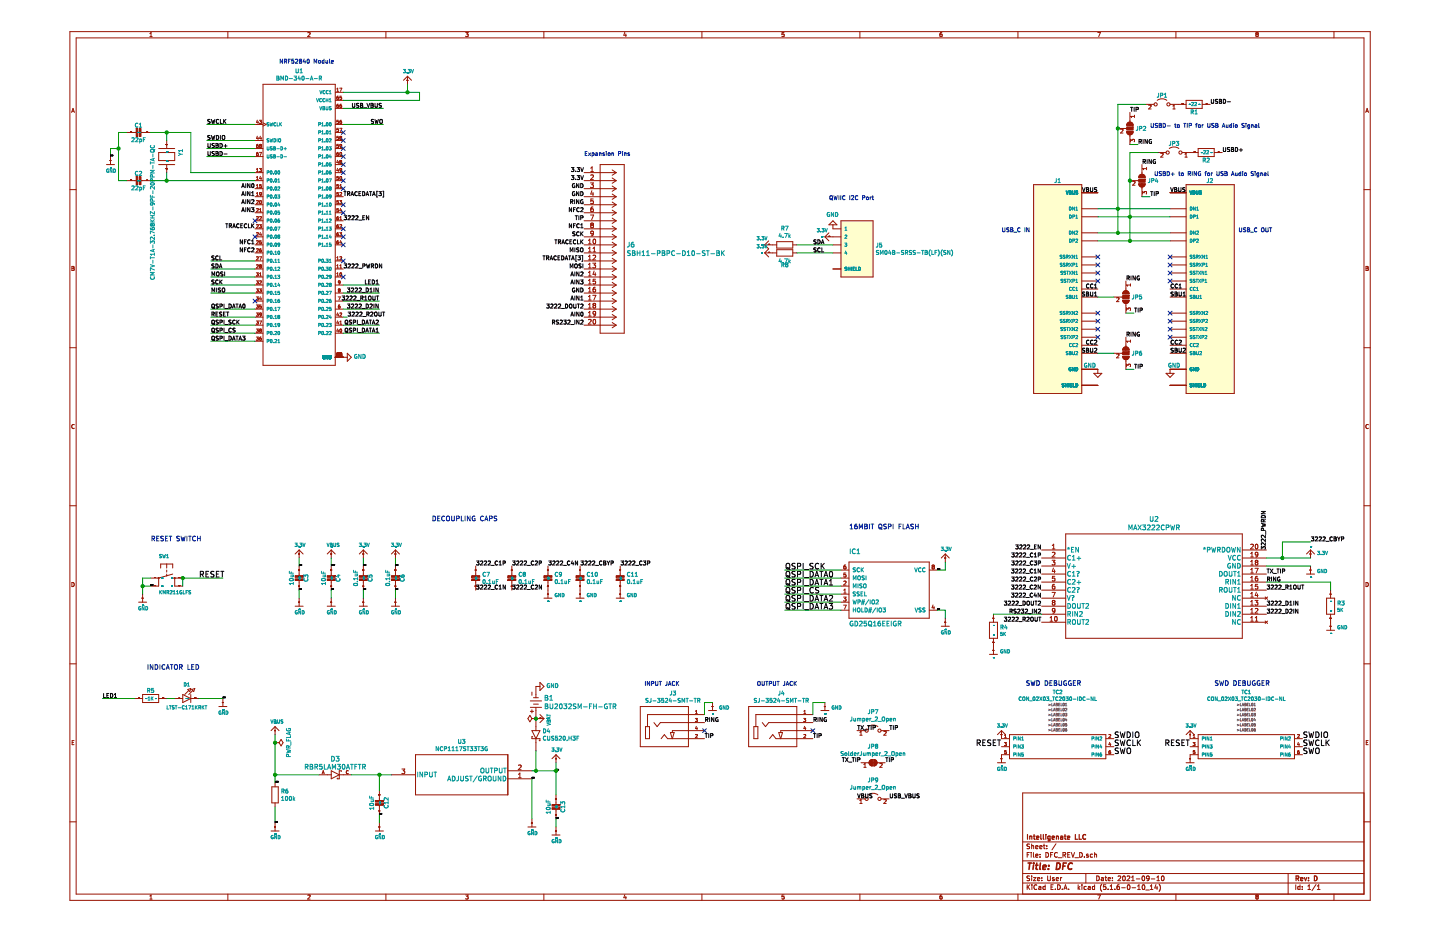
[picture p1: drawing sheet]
<svg xmlns="http://www.w3.org/2000/svg" width="432mm" height="279mm" viewBox="0 0 432 279" stroke-linecap="round" stroke-linejoin="round" font-family="sans-serif">
<path d="M11.5 0h420.3v279.4h-420.3z" fill-rule="evenodd" fill="#fff" stroke="#fff" stroke-width=".3"/>
<g fill="none" stroke="#981200" stroke-width=".3">
<path d="M21 9.5h389.9v260.4h-389.9zM22.8 11.4h386.2v256.6h-386.2zM44.9 11h.7M44.9 10.1l.4-.4v1.3M68.3 9.5v1.9M92.3 9.8l.5-.1 .2 .4-.8 .9h.8M115.7 9.5v1.9M139.6 9.7h.8l-.4 .5 .3 .1v.6h-.6M139.6 10.9h.1M163.1 9.5v1.9M187.3 9.7l-.2 .9h.7M187.7 10.2v.8"/>
<path d="M210.5 9.5v1.9M234.5 10.9h.6M235.1 9.7h-.6v.6h.6v.6M235.1 10.9h.1M257.8 9.5v1.9M282.4 9.7l-.5 .3-.1 .7 .3 .3 .4-.1-.1-.6-.3-.1-.3 .2M305.2 9.5v1.9M329.2 9.7h.8l-.5 1.3M352.6 9.5v1.9M376.8 10.3l-.2 .2 .2 .5 .5-.3-.2-.4M376.8 10.3l-.2-.3 .2-.3 .4 .1-.1 .5M376.8 10.3h.3"/>
<path d="M400 9.5v1.9M21.5 33.7l.4-1.2 .4 1.2M21.6 33.4h.6M37.9 39.7h3.2M39.2 39.5h.1M42 39.7h3.2M44 39.5h.1M76.5 37.3h2.4M77.2 36l-.3 .7h.6M77.4 36.4v.6M77.8 36.1h.6l-.3 .3 .3 .2-.1 .3-.5 .1M77.8 36.9v.1"/>
<path d="M78.9 25.3h21.6v84.2h-21.6zM78.9 36.8l.9 .5-.9 .5M100.5 37.3h2.4M100.5 39.7h2.4M100.5 27.7h2.4M100.5 32.5h2.4M100.5 30.1h2.4M101 26.7l.3-.3v1M101 27.4h.5M101.4 31.2l-.4 .3v.5l.2 .2 .3-.1-.1-.4-.4 .1M101.4 28.8l-.4 .3v.5l.2 .2 .3-.1-.1-.5-.4 .2M101.5 38.5h-.5v.4h.4l.1 .4h-.5"/>
<path d="M101.5 36.1h-.5v.4h.4l.1 .4h-.5M101.9 38.5h.6l-.4 .9M101.9 26.4h.6l-.4 1M102.4 36.1l-.5 .2v.5l.2 .2 .3-.1v-.4l-.5 .1M102.4 31.2l-.5 .3v.5l.2 .2 .3-.1v-.4l-.5 .1M102.4 28.8h-.5v.5l.5-.1v.5h-.5M122 24.1h.1M122.2 22.9l-1.2 1.2M122.2 22.9l1.2 1.2M122.2 22.9v2.4M335.2 38.5h2.7M336.1 38.8l.4-.1 .2 .3-.7 .9h.7"/>
<path d="M337.9 39.5h1.9a.96 .96 0 0 1-1 .9 .96 .96 0 0 1-.9-.9zM338.1 36.9a.96 .96 0 0 1 1.1-.2 .96 .96 0 0 1 .6 .8h-1.9zM338.8 33.7v2.9M340.2 34.5v.7M340.2 34.9h-1.2l.3 .3M343.6 31.3h2.4M345.1 31.5l-.6 .1M345.1 31.5v.1M345.1 31.6v.4l-.7 .7h.8M347 30.1l1.4-.5 1.5 .5M350.9 31.3h4.8M351.7 32.7h.7"/>
<path d="M351.7 31.8l.4-.3v1.2M354.5 31.1h.1M355.7 30.1h4.8v2.4h-4.8zM360.5 31.3h2.4M361.7 31.1h.1M409.5 33.7l.4-1.2 .5 1.2M409.6 33.4h.6M21 56.9h1.8M31.9 49.3h2.4M33 48.1h.1M33.1 46.9v2.4M37.9 54.2h3.2"/>
<path d="M39.2 54h.1M42 54.2h3.2M44 54h.1M47.6 44.5h4.8M47.6 49.3h4.8M47.6 45.7h4.8v2.4h-4.8zM49.8 43.3h.1M49.8 50.5h.1M50 42.1v2.4M50 49.3v2.4M76.5 51.7h2.4M76.5 54.2h2.4"/>
<path d="M76.5 56.6h2.4M76.5 59h2.4M76.5 42.1h2.4M76.5 44.5h2.4M76.5 46.9h2.4M76.9 51.5h.6M76.9 50.8l.3-.3v1M76.9 53.2l.3-.3v1M76.9 55.6l.3-.3v1M76.9 58l.3-.3v1M76.9 53.9h.6M76.9 56.3h.6"/>
<path d="M76.9 58.7h.6M77 44.1v.1M77 43.7l-.1 .1M77 43.7l.5 .1-.1 .4h-.4M77 43.7h.1M77.2 40.8l-.3 .7h.6M77.4 45.7l-.4 .2v.7h.4l.1-.4M77.4 43.3l-.4 .2v.6M77.4 41.2v.6M77.4 46.1l-.5 .1M77.4 46.1l.1 .1M77.8 50.5h.6l-.3 .4 .3 .1-.1 .4h-.5"/>
<path d="M77.8 45.7h.6l-.4 .9M77.8 43.4v.1M77.8 43.4l.2-.1 .4 .1M77.8 43.5l.2 .2M78 43.7l-.2 .2 .2 .3 .4-.2-.2-.3M78 43.7h.2M78.1 52.9l-.3 .6h.6M78.1 40.8l-.3 .7h.6M78.3 41.2v.6M78.3 53.2v.7M78.3 55.3h-.4l-.1 .5 .5-.1v.5h-.5M78.4 43.4v.1"/>
<path d="M78.4 58.1l-.5 .1v-.4l.5 .1-.1 .5-.4 .3M78.4 43.5l-.2 .2M100.5 51.7h2.4M100.5 54.2h2.4M100.5 56.6h2.4M100.5 59h2.4M100.5 42.1h2.4M100.5 44.5h2.4M100.5 46.9h2.4M100.5 49.3h2.4M101.2 48l-.2 .7h.6M101.2 50.4l-.2 .7h.6"/>
<path d="M101.4 45.7l-.4 .2v.6l.2 .1h.3l-.1-.5-.4 .1M101.4 48.4v.7M101.4 50.8v.7M101.5 52.9h-.5v.5l.4-.1 .1 .5h-.5M101.5 55.3h-.5v.5l.4-.1 .1 .5h-.5M101.5 57.7h-.5v.5l.4-.1 .1 .5h-.5M101.5 40.9h-.5v.4h.4l.1 .4h-.5M101.5 43.3h-.5v.4h.4l.1 .4h-.5M101.9 56.3h.6M101.9 57.8l.4-.1 .2 .3-.6 .7h.6M101.9 48.3l.2-.2 .4 .2M101.9 48.3h.1"/>
<path d="M101.9 55.6l.3-.3v1M101.9 48.3l.2 .2M102.1 41.3l-.2-.2 .2-.2 .4 .1-.2 .3M102.1 48.5l-.2 .2 .2 .4 .4-.2-.2-.4M102.1 41.3l-.2 .1 .2 .4 .4-.2-.2-.3M102.1 41.3h.2M102.1 48.5h.2M102.1 53.9h.1M102.1 45.7a.59 .59 0 0 0 0 .9M102.1 52.9a.59 .59 0 0 0 0 1M102.1 45.7h.1M102.1 46.6h.1"/>
<path d="M102.1 52.9h.1M102.2 45.7a.59 .59 0 0 1 0 .9M102.2 52.9a.59 .59 0 0 1 0 1M102.5 50.9l-.6 .1v-.4l.6 .1-.1 .5-.4 .3M102.5 43.7l-.6 .1v-.5l.6 .1-.1 .6-.4 .2M102.5 48.3h.1M102.5 48.3l-.2 .2M175.1 51.7h9.7M175.1 54.2h9.7M175.1 56.6h9.7M175.1 59h9.7M177.1 54.8h.8l-.4 .6 .4 .1v.6h-.8"/>
<path d="M177.1 51.4h.8M177.1 50.4l.5-.4v1.4M177.1 52.5l.6-.1 .2 .4-.8 1h.8M177.5 57.2l-.4 1h.9M177.8 57.7v1M177.9 59.6h-.7l-.1 .7 .7-.1 .1 .7h-.8M180 49.3h7.2v50.6h-7.2zM183.6 51l1.2 .7M183.6 53.4l1.2 .8M183.6 55.8l1.2 .8M183.6 58.2l1.2 .8M184.8 51.7l-1.2 .8"/>
<path d="M184.8 54.2l-1.2 .8M184.8 56.6l-1.2 .8M184.8 59l-1.2 .8M309.9 55.4h14.5v62.5h-14.5zM324.4 57.8h4.8M338.8 40.4v2.9M338.8 54.2h2.7M339 42.5v-.7l.4 .4 .2-.4h.4l.2 .2-.1 .5M340.2 54.4h-.5M340.2 54.4h.1M340.3 54.4v.5l-.7 .6h.8M341.5 55.1h1.9a.96 .96 0 0 1-1 1 .96 .96 0 0 1-.9-1z"/>
<path d="M341.7 52.5a.96 .96 0 0 1 1.1-.2 .96 .96 0 0 1 .6 .9h-1.9zM342.4 49.3v2.9M342.4 56.1v2.9M343.7 57.5l-.4-.1-.2 .4-.5-.4v.8M343.7 57.5h.1M343.8 57.5l-.1 .7M343.8 50.2v.7M343.8 50.5h-1.2l.3 .4M347.2 45.7h2.5M348.1 46l.4-.1 .3 .3-.8 .9h.8M350.6 44.5l1.5-.5 1.4 .5M350.9 57.8h4.8"/>
<path d="M354.5 45.7h4.8M355.3 46.2l.4-.3v1.2M355.3 47.1h.7M355.7 55.4h14.4v62.5h-14.4zM358.1 45.6h.1M359.3 44.5h4.8v2.4h-4.8zM364.1 45.7h2.4M365.3 45.6h.1M409 56.9h1.9M21.6 79.9l.6 .2-.2 .3 .3 .3-.3 .4h-.4zM76.5 61.4h2.4M76.5 63.8h2.4"/>
<path d="M76.5 66.2h2.4M76.5 68.6h2.4M76.5 71h2.4M76.5 73.4h2.4M76.5 75.8h2.4M76.5 78.2h2.4M76.9 60.2l.4-.1 .2 .3-.6 .7h.6M76.9 62.6l.4-.1 .2 .3-.6 .7h.6M76.9 65l.4-.1 .2 .3-.6 .7h.6M76.9 67.4l.4-.1 .2 .3-.6 .7h.6M76.9 69.8h.4l.2 .2-.6 .7h.6M76.9 72.2h.4l.2 .2-.6 .7h.6"/>
<path d="M76.9 74.6h.4l.2 .2-.6 .7h.6M76.9 77h.4l.2 .2-.6 .7h.6M76.9 79.5l.4-.1 .2 .2-.6 .7h.6M77.8 67.3h.6l-.3 .4 .3 .2-.1 .3h-.5M77.8 77h.6l-.4 .9M77.8 65l.4-.1 .2 .3-.6 .7h.6M77.8 63.5h.6M77.8 62.8l.3-.3v1M77.9 61l-.1-.5 .3-.4 .2 .2v.7M77.9 61h.1M78 61h.2M78 79.8l-.2-.2 .2-.2 .4 .2-.2 .2"/>
<path d="M78 79.8l-.2 .2 .2 .3 .4-.1-.2-.4M78 79.8h.2M78.1 69.7l-.3 .7h.6M78.3 74.6l-.4 .2-.1 .5 .2 .2 .3-.1v-.4l-.5 .1M78.3 70.1v.6M78.3 61h-.1M78.3 72.2h-.4l-.1 .4h.5v.4h-.5M100.5 61.4h2.4M100.5 63.8h2.4M100.5 66.2h2.4M100.5 68.6h2.4M100.5 71h2.4"/>
<path d="M100.5 73.4h2.4M100.5 78.2h2.4M101 77.9h.5M101 77.2l.3-.2v.9M101 79.6l.3-.2v.9M101 65.8l.1 .1M101 65.4v.1M101 67.8v.1M101.1 65.3l.4 .2-.1 .4h-.3M101.1 65.3l-.1 .1M101.1 67.8h-.1M101.4 64.9l-.4 .3v.6"/>
<path d="M101.4 67.3l-.3 .1-.1 .4v.4l.4 .1 .1-.5h-.4M101.4 69.8l-.4 .2v.5l.2 .2 .3-.1-.1-.4-.4 .1M101.4 72.2l-.4 .2v.5l.2 .2 .3-.1-.1-.4-.4 .1M101.5 60.1h-.5v.5l.4-.1 .1 .5h-.5M101.5 62.5h-.5v.5l.4-.1 .1 .5h-.5M101.9 60.1h.6l-.4 .4 .4 .2-.1 .3h-.5M101.9 69.8h.6l-.4 .3 .4 .2-.1 .3h-.5M101.9 61h.1M101.9 65.9h.6M101.9 77h.4l.2 .2-.6 .7h.6M101.9 67.4l.4-.1 .2 .3-.6 .7h.6M101.9 65.2l.3-.3v1"/>
<path d="M101.9 79.6l.3-.2v.9M102.1 62.5l-.2 .7h.6M102.1 72.1l-.2 .7h.6M102.4 62.8v.7M102.4 72.5v.6M175.1 61.4h9.7M175.1 63.8h9.7M175.1 66.2h9.7M175.1 68.6h9.7M175.1 71h9.7M175.1 73.4h9.7M175.1 75.8h9.7"/>
<path d="M175.1 78.2h9.7M176.5 73.1h.8M176.5 72.1l.4-.4v1.4M176.5 74.5l.4-.4v1.4M176.5 76.9l.4-.4v1.4M176.5 79.3l.4-.4v1.4M176.5 75.5h.8M176.5 77.9h.8M177.1 64.5h.9l-.6 1.4M177.4 67.5l-.3 .2 .3 .6 .5-.3-.2-.5M177.4 67.5l-.3-.3 .3-.3 .5 .1-.2 .5M177.4 67.5h.3"/>
<path d="M177.7 78.9h.9l-.4 .5 .4 .2v.6h-.9M177.8 62.1l-.6 .3-.1 .8 .3 .3 .5-.2-.1-.6-.4-.1-.3 .2M177.8 76.6l.5-.1 .3 .4-.9 1h.9M177.8 75.5h.8M177.8 74.5l.4-.4v1.4M177.9 69.9l-.2 .2h-.4l-.1-.7 .5-.1 .2 .2v.9l-.6 .3M177.9 71.8l.3-.1a.69 .69 0 0 1 .4 .7 .69 .69 0 0 1-.6 .6l-.2-.5zM183.6 60.6l1.2 .8M183.6 63l1.2 .8M183.6 65.4l1.2 .8M183.6 67.8l1.2 .8M183.6 70.2l1.2 .8"/>
<path d="M183.6 72.6l1.2 .8M183.6 75l1.2 .8M183.6 77.4l1.2 .8M183.6 79.8l1.2 .8M184.8 61.4l-1.2 .8M184.8 63.8l-1.2 .8M184.8 66.2l-1.2 .8M184.8 68.6l-1.2 .8M184.8 71l-1.2 .8M184.8 73.4l-1.2 .8M184.8 75.8l-1.2 .8M184.8 78.2l-1.2 .8"/>
<path d="M229.3 73.4h3.6M229.3 75.8h3.6M229.3 73.4l1.2 1.2-1.2 1.2M229.3 75.8l1.2 1.2M230.5 73.2h.1M230.5 75.7h.1M230.5 72.2l-1.2 1.2M232.9 72.4h4.8v2h-4.8zM232.9 74.9h4.8v1.9h-4.8zM237.7 73.4h1.2M237.7 75.8h1.2M247.4 71h4.8"/>
<path d="M247.4 71l1.2 1.2M248.6 70.8h.1M248.6 69.8l-1.2 1.2M249.8 67.4v1.2h2.4M249.8 73.4h2.4M249.8 75.8h2.4M249.8 66.2l1.2 1.2h-2.4zM252.2 66.2h9.6v16.8h-9.6zM324.4 72.2h4.8M324.4 77h4.8M324.4 65h4.8M324.4 62.6h4.8"/>
<path d="M324.4 79.4h4.8M324.4 69.8h4.8M350.9 72.2h4.8M350.9 77h4.8M350.9 65h4.8M350.9 62.6h4.8M350.9 79.4h4.8M350.9 69.8h4.8M409.6 79.9l.7 .2-.3 .3 .3 .3-.2 .4h-.5zM21.6 80.4h.4M76.5 80.6h2.4M76.5 83h2.4"/>
<path d="M76.5 85.4h2.4M76.5 87.9h2.4M76.5 90.3h2.4M76.5 92.7h2.4M76.5 95.1h2.4M76.5 97.5h2.4M76.5 99.9h2.4M76.9 81.8h.6l-.3 .3 .3 .2-.1 .4h-.5M76.9 84.2h.6l-.3 .4 .3 .1-.1 .4h-.5M76.9 86.6h.6l-.3 .4 .3 .1-.1 .4h-.5M76.9 89h.6l-.3 .4 .3 .1-.1 .4h-.5M76.9 91.4h.6l-.3 .4 .3 .1-.1 .4h-.5"/>
<path d="M76.9 93.8h.6l-.3 .4 .3 .2-.1 .3h-.5M76.9 96.2h.6l-.3 .4 .3 .2-.1 .3h-.5M76.9 98.6h.6l-.3 .4 .3 .2-.1 .3h-.5M77.8 86.6h.6l-.3 .4 .3 .1-.1 .4h-.5M77.8 87.5h.1M77.8 96.2h.6l-.4 1M77.8 84.3l.4-.1 .2 .3-.6 .7h.6M77.8 82.1l.3-.3v1M77.8 82.8h.6M78 99l-.2-.1 .2-.3 .4 .2-.2 .2M78 99l-.2 .2 .2 .4 .4-.2-.2-.4M78 99h.2"/>
<path d="M78.1 89l-.3 .6h.6M78.3 89.3v.7M78.3 91.4h-.4l-.1 .5 .5-.1v.5h-.5M78.4 94.2l-.5 .1v-.4l.5 .1-.1 .5-.4 .3M100.5 80.6h2.4M100.5 83h2.4M100.5 85.4h2.4M100.5 87.9h2.4M100.5 90.3h2.4M100.5 92.7h2.4M100.5 95.1h2.4M100.5 97.5h2.4"/>
<path d="M100.5 99.9h2.4M101 80.3h.5M101 82.8h.5M101 82.1l.3-.3v1M101.2 98.6l-.2 .7h.6M101.2 96.2l-.2 .7h.6M101.2 93.8l-.2 .6h.6M101.4 89h.6l-.4 1M101.4 94.1v.7M101.4 96.5v.7M101.4 99v.6M101.6 87l-.2-.2 .2-.2 .4 .2-.2 .2"/>
<path d="M101.6 87l-.2 .2 .2 .4 .4-.2-.2-.4M101.6 87h.2M101.9 80.3h.6M101.9 91.4l-.4 .2-.1 .6 .2 .2 .3-.1v-.5l-.5 .1M101.9 93.9l.4-.1 .2 .3-.6 .7h.6M101.9 97.2h.6M101.9 96.5l.3-.3v1M102 84.6l-.5 .1v-.4l.5 .1-.1 .5-.4 .3M102 82.7h.1M102 82.7l.1 .1M102.1 98.6a.59 .59 0 0 0 0 1M102.1 81.8h.1"/>
<path d="M102.1 82.8h.1M102.1 98.6h.1M102.1 99.6h.1M102.1 81.8l-.2 .3 .1 .6M102.2 98.6a.59 .59 0 0 1 0 1M102.2 81.8l.3 .3-.1 .6M102.3 82.7l-.1 .1M102.4 82.7h-.1M175.1 80.6h9.7M175.1 83h9.7M175.1 85.4h9.7M175.1 87.9h9.7"/>
<path d="M175.1 90.3h9.7M175.1 92.7h9.7M175.1 95.1h9.7M175.1 97.5h9.7M176.5 82.7h.8M176.5 85.1h.8M176.5 87.5h.8M176.5 89.9h.8M176.5 92.4h.8M176.5 94.8h.8M176.5 81.7l.4-.4v1.4M176.5 84.1l.4-.4v1.4"/>
<path d="M176.5 86.5l.4-.4v1.4M176.5 88.9l.4-.4v1.4M176.5 91.3l.4-.4v1.5M176.5 93.8l.4-.5v1.5M176.5 80.3h.8M176.5 95.9l.5-.2 .3 .5-.9 1h.9M177.7 88.5h1l-.6 1.4M177.9 95.9l.3-.2a.69 .69 0 0 1 .4 .8 .69 .69 0 0 1-.6 .6l-.2-.5zM178.1 91.5l-.3 .3 .3 .6 .5-.3-.3-.6M178.1 91.5l-.3-.2 .3-.4 .5 .2-.3 .4M178.1 91.5h.2M178.2 81.2l-.4 1h.9"/>
<path d="M178.5 86.1l-.5 .1-.2 1.1 .3 .2 .5-.1-.1-.7h-.4l-.3 .2M178.5 81.8v.9M178.6 83.7h-.7l-.1 .7 .7-.1 .1 .7h-.8M178.6 93.9l-.3 .3-.4-.1v-.6l.4-.2 .3 .3v.8l-.7 .4M183.6 82.2l1.2 .8M183.6 84.7l1.2 .7M183.6 87.1l1.2 .8M183.6 89.5l1.2 .8M183.6 91.9l1.2 .8M183.6 94.3l1.2 .8M183.6 96.7l1.2 .8M184.8 80.6l-1.2 .8"/>
<path d="M184.8 83l-1.2 .8M184.8 85.4l-1.2 .8M184.8 87.9l-1.2 .7M184.8 90.3l-1.2 .8M184.8 92.7l-1.2 .8M184.8 95.1l-1.2 .8M184.8 97.5l-1.2 .8M249.8 80.6h2.4M324.4 93.9h4.8M324.4 96.3h4.8M324.4 98.7h4.8M324.4 84.2h4.8"/>
<path d="M324.4 81.8h4.8M324.4 86.7h4.8M324.4 89.1h4.8M334 89.1h2.7M334.8 89.3l.5-.1 .2 .4-.7 .8h.7M336.7 90h1.9a.96 .96 0 0 1-1 1 .96 .96 0 0 1-.9-1zM336.9 87.4a.96 .96 0 0 1 1.1-.2 .96 .96 0 0 1 .6 .9h-1.9zM337.6 84.2v2.9M337.6 91v2.9M337.8 93.1v-.8l.4 .4 .2-.3 .4-.1 .2 .2-.1 .6M339 85.4h-1.2l.3 .4M339 85.1v.7"/>
<path d="M350.9 93.9h4.8M350.9 96.3h4.8M350.9 98.7h4.8M350.9 84.2h4.8M350.9 81.8h4.8M350.9 86.7h4.8M350.9 89.1h4.8M409.6 80.4h.4M21 104.2h1.8M76.5 102.3h2.4M76.9 101h.6l-.3 .4 .3 .2-.1 .3h-.5M78.3 101l-.4 .3-.1 .5 .2 .2 .3-.1v-.4l-.5 .1"/>
<path d="M100.5 107.1h3.6M100.9 106.7l.1 .1M100.9 105.9h1.6l-.4 .9M101 106.8h.1M101 106.1l.3-.2v.9M101 105.9v.4h.4M101.1 105.9h-.1M101.2 105.8l-.2 .7 1.4-.1M101.3 105.9l.2 .4M101.4 106.3h.1M101.4 105.9h.2l-.4 .3M101.4 106.8h.2"/>
<path d="M101.4 106.8h-.1M101.5 106.3l-.1 .4M101.5 106.3l-.6 .5h1.5M101.5 106.3h.4M101.5 105.9l-.1 .4M101.7 105.8l-.3 .7M101.8 105.9h.1M101.9 106.3v.1M101.9 106.7l.1 .1M101.9 106.3h.1M101.9 106.8h-.1M101.9 106.6v.1"/>
<path d="M101.9 106.1l.1 .1M101.9 106.4h.2M101.9 105.9v.9M101.9 105.9v.4M101.9 106.3v.4M101.9 106.7v.1M101.9 106.8h.2M101.9 106.3l.1 .4M102 106.3l-.6 .5v-.6l.3-.3v.9M102 105.9l-.3 .3M102 105.9l-.1 .4M102 106.3l-.1 .1"/>
<path d="M102 106.7v.1M102 106.2l.4 .2M102 105.9l-.1 .2M102 106.2l-.1 .1M102.1 106.2l-.1 .1M102.1 105.9h-.2M102.2 105.9h-.2M102.2 105.9l.3 .3M102.3 105.9l.2 .1-.1 .8M102.3 106.8h-.1M102.4 106.7l-.2 .1M102.4 106.3l.1 .1"/>
<path d="M102.5 106.1l-.5 .1M102.5 106.4l-.2 .3M102.5 106.3l-.1 .1M104.1 105.9l1.2 1.2-1.2 1.2zM324.4 110.7h4.8v1.2M324.4 101.1h4.8M324.4 103.5h4.8M324.4 105.9h4.8M324.4 115.5h4.8M328 111.9h2.4l-1.2 1.2zM334 105.9h2.7M334.8 106.2l.5-.1 .2 .3-.7 .9h.7"/>
<path d="M336.7 106.9h1.9a.96 .96 0 0 1-1 .9 .96 .96 0 0 1-.9-.9zM336.9 104.3a.96 .96 0 0 1 1.1-.2 .96 .96 0 0 1 .6 .8h-1.9zM337.6 101.1v2.9M337.6 107.8v2.9M337.8 109.9v-.7l.4 .4 .2-.4h.4l.2 .2-.1 .5M339 102.3h-1.2l.3 .3M339 101.9v.7M349.7 111.9h2.4l-1.2 1.2zM350.9 101.1h4.8M350.9 103.5h4.8M350.9 105.9h4.8M350.9 115.5h4.8"/>
<path d="M355.7 110.7h-4.8v1.2M409 104.2h1.9M22.3 127.4a.55 .55 0 0 0-.8 .5 .55 .55 0 0 0 .8 .5M410.3 127.4a.55 .55 0 0 0-.7 .5 .55 .55 0 0 0 .7 .5M21 151.6h1.8M409 151.6h1.9M21.6 174.6a.62 .62 0 0 1 .7 .6 .62 .62 0 0 1-.7 .7zM42.6 179.3h.1M42.8 178.1v2.4M45.2 173.3h2.4M46.4 173.1h.1M46.4 175.5h.1"/>
<path d="M47.6 173.3v2.4h-2.4M48.2 170.3v-1.2h3.6v1.2M50 169.1v1.2M50 170.9v.6M50 172.1v.6M51.8 173.3h3M51.8 172.1l-4.2 1.2M52.4 173.3v2.4h2.4M53.6 173.1h.1M53.6 175.5h.1M89.5 175.7h.1M89.5 170.9h.1"/>
<path d="M89.5 166.1h.1M89.7 164.9v2.4M89.7 169.7v3.1M89.7 173.8v3.1M89.7 179.3v2.4M89.7 164.9l-1.2 1.2M89.7 164.9l1.2 1.2M99.2 175.7h.1M99.2 170.9h.1M99.2 166.1h.1M99.3 164.9v2.4M99.3 169.7v3.1"/>
<path d="M99.3 173.8v3.1M99.3 179.3v2.4M99.3 164.9l-1.2 1.2M99.3 164.9l1.2 1.2M108.8 175.7h.1M108.8 170.9h.1M108.8 166.1h.1M109 164.9v2.4M109 169.7v3.1M109 173.8v3.1M109 179.3v2.4M109 164.9l-1.2 1.2"/>
<path d="M109 164.9l1.2 1.2M118.4 175.7h.1M118.4 170.9h.1M118.4 166.1h.1M118.6 164.9v2.4M118.6 169.7v3.1M118.6 173.8v3.1M118.6 179.3v2.4M118.6 164.9l-1.2 1.2M118.6 164.9l1.2 1.2M142.5 170.9h.1M142.5 175.7h.1"/>
<path d="M142.7 169.7v3.1M142.7 173.8v3.1M153.3 170.9h.1M153.3 175.7h.1M153.5 169.7v3.1M153.5 173.8v3.1M163.1 179.3h2.4M164.1 178.1h.1M164.1 170.9h.1M164.1 175.7h.1M164.3 169.7v3.1M164.3 173.8v5.5"/>
<path d="M172.7 179.3h2.4M173.8 178.1h.1M173.8 170.9h.1M173.8 175.7h.1M173.9 169.7v3.1M173.9 173.8v5.5M184.8 179.3h2.4M185.8 178.1h.1M185.8 170.9h.1M185.8 175.7h.1M186 169.7v3.1M186 173.8v5.5"/>
<path d="M252.2 175.7h2.4M252.2 173.3h2.4M252.2 178.1h2.4M252.2 170.9h2.4M253 179h.7l-.4 .5 .3 .1 .1 .4-.2 .2-.5-.1M253 177.8h.7M253 176.9l.4-.3v1.2M253.6 174.3h-.6M253.6 169.4h-.2a.75 .75 0 0 0-.1 1.2l.3-.1 .1-.4-.2-.3-.5 .3M253.6 174.3h.1M253.6 172.3v.1M253.6 171.8h-.5l-.1 .6 .6-.1"/>
<path d="M253.6 174.3v.4l-.6 .7h.7M253.6 172.4v.5h-.6M254.6 168.5h24v16.8h-24zM278.6 170.9h2.5M279.5 169.6l.2-.2 .5 .2M279.5 169.7l.2 .2M279.5 169.6v.1M279.7 169.9l-.2 .2 .2 .5 .5-.2-.3-.5M279.7 169.9h.2M280.2 169.6v.1M280.2 169.7l-.3 .2M283.3 167.3h.1"/>
<path d="M283.5 166.1v2.4M283.5 166.1l-1.2 1.2M283.5 166.1l1.2 1.2M312.3 172.1h7.3M312.3 179.3h7.3M312.3 164.9h7.3M312.3 176.9h7.3M312.3 174.5h7.3M312.3 169.7h7.3M312.3 167.3h7.3M315.5 168h.8l-.4 .5 .4 .1v.6h-.8M315.5 177.6h.9l-.6 1.4"/>
<path d="M315.5 165.7l.6-.1 .2 .4-.8 1h.8M315.5 164.6h.8M315.5 163.6l.5-.5v1.5M315.9 170.3l-.4 1h.9M316.2 170.8v1M316.2 175.2l-.6 .3-.1 .8 .3 .3 .5-.1-.1-.7-.4-.1-.3 .3M316.3 172.8h-.7l-.1 .6h.7l.1 .6h-.8M319.6 160.1h52.9v31.3h-52.9zM372.5 172.1h7.2M372.5 179.3h7.2M372.5 164.9h7.2M372.5 176.9h7.2"/>
<path d="M372.5 174.5h7.2M372.5 169.7h7.2M372.5 167.3h7.2M375 163.3l.6-.2 .2 .5-.8 1h.8M375 166l.4-.4v1.4M375 168.4l.4-.4v1.4M375 170.8l.4-.4v1.4M375 173.2l.4-.4v1.4M375 175.6l.4-.4v1.4M375 178l.4-.4v1.4M375 179h.8M375 176.6h.8"/>
<path d="M375 174.2h.8M375 171.8h.8M375 169.4h.8M375 167h.8M376.3 180h.9l-.5 .5 .4 .2v.6h-.8M376.3 170.4h1l-.6 1.4M376.5 163.3l.2-.2a.69 .69 0 0 1 .5 .8 .69 .69 0 0 1-.6 .6l-.2-.5zM376.7 168.6l-.3 .2 .3 .6 .5-.3-.3-.5M376.7 168.6l-.3-.3 .3-.3 .4 .1-.2 .5M376.7 168.6h.2M376.7 177.5l-.3 1h.9M377.1 172.8l-.5 .1-.2 1 .3 .3 .4-.2v-.6l-.4-.1-.3 .3"/>
<path d="M377.1 178v1M377.1 175.2h-.6l-.1 .7 .7-.1v.7h-.7M377.2 166.2l-.3 .2-.4-.1v-.6l.4-.1 .3 .2-.1 .8-.6 .4M379.4 179l.7 .7M380.1 179l-.7 .7M391.8 172.1h2.4M392.8 170.9h.1M392.8 166.1h.1M393 164.9v2.4M393 169.7v2.4M393 164.9l-1.2 1.2M393 164.9l1.2 1.2"/>
<path d="M397.8 179.3h2.4v4.8h-2.4zM398.8 178.1h.1M399 176.9v2.4M409.6 174.6a.62 .62 0 0 1 .7 .6 .62 .62 0 0 1-.7 .7zM21 199h1.8M41.6 180.5h2.4M88.5 181.7h2.4M89.5 180.5h.1M98.1 181.7h2.4M99.2 180.5h.1M107.8 181.7h2.4M108.8 180.5h.1"/>
<path d="M117.4 181.7h2.4M118.4 180.5h.1M252.2 180.5h2.4M252.2 182.9h2.4M253 181.4h.8l-.5 1.2M278.6 182.9h2.5M279.8 181.4l-.3 .8h.7M280.1 181.8v.8M282.3 187.7h2.4M283.3 186.5h.1M283.5 185.3v2.4M296.7 196.2h2.4"/>
<path d="M296.7 186.5h2.4v4.9h-2.4zM297.7 195h.1M297.7 185.3h.1M297.7 192.6h.1M297.9 184.1v2.4M297.9 191.4v4.8M312.3 186.5h7.3M312.3 184.1h7.3M312.3 181.7h7.3M314.9 186.2h.8M314.9 185.2l.4-.4v1.4M315.8 180.6l-.3-.3 .3-.3 .5 .1-.2 .5"/>
<path d="M315.8 180.6l-.3 .3 .3 .5 .5-.3-.2-.5M315.8 180.6h.3M316.3 184.9l.3-.1a.69 .69 0 0 1 .4 .7 .69 .69 0 0 1-.6 .7l-.2-.5zM316.3 183l-.2 .3-.4-.1-.1-.7 .5-.1 .2 .3v.8l-.6 .3M372.5 186.5h7.2M372.5 184.1h7.2M372.5 181.7h7.2M375 185.2l.4-.4v1.4M375 186.2h.8M375 180.4l.4-.4v1.4M375 182.8l.4-.4v1.4M375 183.8h.8"/>
<path d="M375 181.4h.8M376.4 186.2h.8M376.4 185.2l.4-.4v1.4M376.4 182.5l.5-.1 .3 .4-.9 1h.9M379.4 186.2l.7 .7M380.1 186.2l-.7 .7M397.8 188.9h2.4M398.8 187.7h.1M398.8 185.3h.1M399 184.1v4.8M409 199h1.9M40.4 209.4h2.4"/>
<path d="M41.6 209.2h.1M42.8 208.2h4.8v2.4h-4.8zM47.6 209.4h2.4M48.8 209.2h.1M52.4 209.4h2.4M53.6 209.2h.1M54.8 208.2l2.4 1.2-2.4 1.2zM56.3 206.7l.9-.3-.3 .9zM56.6 207l-1.2 1.2M57.2 209.4h2.4M57.2 208.2v2.4M57.5 206.7l.9-.3-.3 .9z"/>
<path d="M57.8 207l-1.2 1.2M58.4 209.2h.1M65.6 211.8h2.4M66.7 210.6h.1M66.8 209.4v2.4M82.3 219h.1M82.5 217.8v2.4M82.5 217.8l-1.2 1.2M82.5 217.8l1.2 1.2M158.9 214.5l.6 .9-.6 1-.6-1zM159 213.3h1M159 212.1h3.4"/>
<path d="M159 210.1h3.4M159.5 219h2.4l-1.2 2.4zM159.5 207.5v.9M159.5 212.8v.9M159.5 215.4h3.6M160 209.2h1.4M160 211.1h1.4M160.7 215.4h.1M160.7 212.1v6.9M161.9 215.3h.1M161.9 205.8h-1.2v3.4M161.9 204.6l1.2 1.2-1.2 1.2z"/>
<path d="M161.9 214.2l1.2 1.2M163.1 215.4l-1.2 1.2M192 211.8h14.4v12h-14.4zM193.6 217.8h1.2v3.6h-1.2zM196.1 216.6l.9 1.2 1-1.2h13.3M208.5 215.4h.6l-.3 .3 .3 .2v.3h-.6M208.6 213.9h.5M208.6 213.2l.2-.2v.9M208.8 217.7l-.2 .7h.6M209 218.1v.6M211.3 214.2h-17.1v3.6M211.3 219h-9.7v.6"/>
<path d="M212.5 213h2.4M213.5 211.8h.1M213.7 210.6v2.4M224.5 211.8h14.4v12h-14.4zM226.1 217.8h1.2v3.6h-1.2zM228.6 216.6l.9 1.2 1-1.2h13.2M241 215.4h.6l-.3 .3 .3 .2v.3M241 216.2v.1M241 213.9h.6M241 213.2l.3-.2v.9M241 216.3h.5M241.3 217.7l-.3 .7h.6"/>
<path d="M241.5 218.1v.6M241.6 216.2l-.1 .1M243.7 214.2h-17v3.6M243.7 219h-9.6v.6M246.2 213h2.4M247.2 211.8h.1M247.4 210.6v2.4M257 219h2.4M257.8 219.5l.4-.3v1.2M260.4 217.8l1.4-.5 1.4 .5M264.2 219h2.4M265 219.3l.5-.1 .2 .3-.7 .9h.7"/>
<path d="M300.3 219v2.4h2.4M300.3 219l-1.2 1.2M300.3 219l1.2 1.2M356.9 219v2.4h2.4M356.9 219l-1.2 1.2M356.9 219l1.2 1.2M21.6 222.6h.4M22.2 222h-.6v1.2h.6M81.5 235.9h1.9v4.8h-1.9zM82.5 222.6h.1M82.5 222.6h1.2M82.5 234.7v1.2"/>
<path d="M84.3 221.7l.6 .9-.6 1-.6-1zM95.7 232.3h3.6M96.6 232l.3-1 .3 1M96.7 231.7h.4M99.3 231.1l2.4 1.2-2.4 1.2zM101.7 232.3h3.6M102.3 231.3v-.2h-.6v2.4h-.6v-.3M104.4 231.1a.43 .43 0 0 0-.6 .4 .43 .43 0 0 0 .6 .4M113.6 238.3h.1M113.8 237.1v3.1M117.4 232.3h7.2M120.5 230.5h.9l-.5 .6 .4 .1v.6h-.8"/>
<path d="M124.6 226.3h27.7v12h-27.7zM152.3 233.5h7.2M152.3 231.1h7.2M155.5 233.2h.8M155.5 232.2l.4-.5v1.5M155.5 229.5l.5-.2 .3 .4-.9 1.1h.9M159.7 220.8h-.2v.6h2.4v.6h-.2M160.7 221.4v3.7M166.6 239.5h.1M166.6 227.5h.1M166.7 226.3v2.4M166.7 238.3v3.1"/>
<path d="M166.7 226.3l-1.2 1.2M166.7 226.3l1.2 1.2M198.3 221.4l.9-1.2 1 1.2h11.1M201.6 221.4l.6-1.8h-1.2l.6 1.8M201.6 221.4h.1M208.6 220.3l.3-.1 .2 .3-.6 .7h.6M230.7 221.4l1-1.2 1 1.2h11M234.1 221.4h.1M234.1 221.4l.5-1.8h-1.1l.6 1.8M241 220.3l.4-.1 .2 .3-.6 .7h.6M257 239.5h2.4M257.8 240l.4-.3v1.2"/>
<path d="M257.8 220.4h.7M258.2 228.7h2.4M259 230h.7M259 229.2l.4-.4v1.2M260.4 238.3l1.4-.5 1.4 .5M260.9 228l.7-.3v1.9a.96 .96 0 0 1-.9-.6 .96 .96 0 0 1 .2-1zM262 227.7a.96 .96 0 0 1 1 1 .96 .96 0 0 1-1 .9zM263 228.7h2.4M263.8 229l.5-.2 .2 .4-.7 .8h.7M264.2 239.5h2.4M265 239.8l.5-.1 .2 .3-.7 .9h.7M299.1 228.7h2.4"/>
<path d="M300.1 220.2h.1M300.1 227.5h.1M300.3 223.8h2.4M301.2 222.6h.6l-.3 .4 .3 .1-.1 .4h-.5M301.2 221.2h.6M301.2 220.5l.3-.3v1M301.7 225h-.4l-.1 .5 .5-.1v.5h-.5M302.7 220.2h28.9v7.3h-28.9zM302.7 226.3h-2.4v2.4M331.6 221.4h2.4M331.6 223.8h2.4M331.6 226.3h2.4"/>
<path d="M332.5 220.3l.4-.1 .2 .3-.6 .7h.6M332.6 225.5h-.1M332.8 222.5l-.3 .7h.6M333 222.9v.7M333 225l-.3 .1-.2 .3 .1 .5h.4v-.4h-.4M355.7 228.7h2.4M356.7 220.2h.1M356.7 227.5h.1M356.9 223.8h2.4M357.7 222.6h.6l-.3 .4h.2M357.8 221.2h.5M357.8 220.5l.3-.3v1"/>
<path d="M358.2 223l.1 .1M358.3 223.1l-.1 .4h-.5M358.3 225h-.5v.5l.4-.1 .1 .5h-.5M359.3 220.2h28.9v7.3h-28.9zM359.3 226.3h-2.4v2.4M388.2 221.4h2.4M388.2 223.8h2.4M388.2 226.3h2.4M389.1 220.3l.3-.1 .2 .3-.6 .7h.6M389.3 222.5l-.2 .7h.6M389.5 225l-.4 .2v.7h.4l.1-.4M389.5 222.9v.7"/>
<path d="M389.6 225.5h-.5M389.6 225.5h.1M409 237.7h-102.3v30.3M409.7 222.6h.4M410.3 222h-.6v1.2h.6M21 246.4h1.8M81.3 249.1h2.4M82.3 247.9h.1M82.5 240.7v1.2M82.5 246.7v2.4M112.6 249.1h2.4M113.6 243.1h.1"/>
<path d="M113.6 247.9h.1M113.8 241.2v3.1M113.8 246.7v2.4M158.3 247.9h2.4M159.3 246.7h.1M159.5 245.5v2.4M165.5 250.3h2.4M166.6 244.3h.1M166.6 249.1h.1M166.7 242.4v3.1M166.7 247.9v2.4M257.8 240.9h.7"/>
<path d="M306.7 258.1h102.3M306.7 252.4h102.3M308 256.2h.5M308 253.6h.1M308.1 253.6l.5 .2 .1 .4-.2 .2h-.6M308.7 255.6h-.7v1.4M308.7 253.1h-.6l-.1 .5M309.2 255.6v.1M309.2 256.1v.9M309.4 253v1.4M309.4 253.6h.5l.1 .8M309.9 255.6v1.2l.2 .2"/>
<path d="M310.6 254l.6-.2v-.2l-.6 .1v.7h.6M310.6 256.5l.6-.1v-.3l-.6 .1v.7h.6M311.8 254l.7-.2-.1-.2-.4-.1-.2 .2 .1 .7h.5M311.9 256.9v.1M311.9 256.1v.1M312.9 253.5h.5M313.1 253v1.2l.3 .2M313.6 255.6a.72 .72 0 0 1 .8 .7 .72 .72 0 0 1-.8 .7zM313.9 254.3v.1M313.9 253.6v.1M315 256.2h.5M315.7 255.6h-.7v1.4"/>
<path d="M316.7 252.9l-1.3 1.9M317.1 255.7a.63 .63 0 0 0-.9 .6 .63 .63 0 0 0 .9 .6M317.3 257.1h1.1M318.7 256.3l.7-.1 .1-.5-.8-.1v1.4M319.1 256.3l.5 .7M320.2 256.2h.4M320.8 255.6h-.6v1.4h.6M321.2 255.6l.5 1.4 .5-1.4M322.3 257.1h1.1M323.8 255.6a.72 .72 0 0 1 .8 .7 .72 .72 0 0 1-.8 .7zM325.2 256.9v.1M326.3 256.1l-.5 .1 .5 .4v.3h-.5"/>
<path d="M327.6 256.1h-.4l-.3 .2 .1 .6h.6M328.2 255.6v1.4M328.2 256.2l.6-.1v.9M409 246.4h1.9M44.9 268.6l.4-.3v1.2M44.9 269.5h.7M68.3 268v1.9M92.3 268.4l.5-.1 .2 .3-.8 .9h.8M115.7 268v1.9M139.6 268.3h.8l-.4 .5 .3 .1v.5l-.6 .1M139.6 269.4l.1 .1M163.1 268v1.9"/>
<path d="M187.3 268.2l-.2 .9h.7M187.7 268.7v.8M210.5 268v1.9M234.5 269.4l.6 .1M235.1 268.3h-.6v.6l.6-.1v.6M235.1 269.4v.1M257.8 268v1.9M282.4 268.3l-.5 .3-.1 .7 .3 .2 .4-.1-.1-.6h-.3l-.3 .2M305.2 268v1.9M306.7 264.7h102.3M306.7 261.9h102.3M308 265.2v1.5"/>
<path d="M308.2 265.8l.6 .9M308.7 262.7h-.7a.59 .59 0 0 0 .7 .8l-.1 .4h-.7M308.8 265.2l-.8 .9M309.4 262.6v.1M309.4 263.1v.9M309.4 265.2v.2M309.4 265.7v1M309.9 263.1h.7l-.7 .9h.7M310.9 266.5v.1M310.9 265.4a.64 .64 0 0 0-.9 .6 .64 .64 0 0 0 .9 .6M311.1 263.6l.7-.2-.1-.2-.4-.1-.2 .2 .1 .6h.5M311.5 265.8h.6v.9"/>
<path d="M312.1 266.1l-.6 .2 .1 .4 .5-.1M312.4 263.2v.1M312.4 263.9v.1M313.4 265.8l-.4-.1-.3 .3 .1 .5 .6 .1M313.4 265.2v1.5M314.1 262.6v1.2l.3 .2 .6-.2v-1.2M315.2 265.9h.4M315.8 265.2h-.6v1.5h.6M316.1 263.2l-.5 .1 .5 .3v.3h-.5M316.5 266.5v.2M316.7 263.6l.7-.2-.1-.2-.4-.1-.2 .2 .1 .6h.5M317.1 265.2a.72 .72 0 0 1 .9 .8 .72 .72 0 0 1-.9 .7z"/>
<path d="M318 263.1v.9M318.4 263.1l-.4 .2M318.6 266.5v.2M319 266.7l.5-1.5 .5 1.5M319.2 266.3h.6M320.5 266.6h.1M320.5 266.5v.1M323.3 265.2v1.5M323.4 266.1l.4 .6M323.8 265.7l-.5 .6M324.4 265.2v.2M324.4 265.7v1"/>
<path d="M325.6 261.9v2.8M325.7 265.8l-.4-.1-.2 .3v.5l.6 .1M326.3 265.8h.6v.9M326.9 266.1l-.6 .2 .2 .4 .4-.1M328.2 265.8l-.4-.1-.2 .3v.5l.6 .1M328.2 265.2v1.5M328.9 262.6a.72 .72 0 0 1 .8 .7 .72 .72 0 0 1-.8 .7zM329.2 268.3h.8l-.5 1.2M330.3 263.2h.5l.1 .8M330.4 265.1a1.62 1.62 0 0 0 0 2.1M330.9 263.4l-.7 .3 .2 .3 .5-.1M331.4 263.1h.5"/>
<path d="M331.5 262.6v1.2l.4 .2M331.6 265.2h-.7v.7l.6-.1 .1 .7h-.7M332.3 266.5v.2M332.3 263.6l.7-.2-.1-.2-.4-.1-.2 .2 .1 .6h.5M332.9 266.7h.8M332.9 265.7l.4-.5v1.5M333.6 263.9v.1M333.6 263.2v.1M334.3 266.5h.1M334.3 266.5l-.1 .1M334.9 266.1l.3-.3 .5 .3v.4l-.7 .1M335 266.5v.1"/>
<path d="M335.3 262.7l.5-.1 .3 .4-.9 1h.9M335.6 265.2l-.6 .4v.9M336.3 266.1h1.1M336.7 262.7l.3-.1a.69 .69 0 0 1 .5 .7 .69 .69 0 0 1-.7 .6l-.2-.4zM338 262.7l.5-.1 .3 .4-.9 1h.9M338.2 265.3l.2-.1a.68 .68 0 0 1 .5 .8 .68 .68 0 0 1-.7 .6l-.2-.5zM339.3 264h.8M339.3 263l.4-.4v1.4M339.4 266.1h1.1M340.7 263.5h1.1M341.1 266.7h.8M341.1 265.7l.4-.5v1.5"/>
<path d="M342.6 262.7l.2-.1a.68 .68 0 0 1 .5 .7 .68 .68 0 0 1-.7 .6l-.2-.4zM342.6 265.4l.2-.2a.68 .68 0 0 1 .5 .8 .68 .68 0 0 1-.6 .6l-.2-.5zM343.6 266.8h1M344.6 263.2l-.3 .3-.4-.1-.1-.7 .5-.1 .3 .3-.2 1-.5 .1M344.9 266.7h.8M344.9 265.7l.4-.5v1.5M345.2 263.5h1.1M346.6 265.2l-.3 1h.8M346.9 264h.8M346.9 263l.4-.4v1.4M347 265.7v1M347.6 265.1a1.62 1.62 0 0 1 0 2.1"/>
<path d="M348.4 262.7l.2-.1a.68 .68 0 0 1 .5 .7 .68 .68 0 0 1-.7 .6l-.1-.4zM352.6 268v1.9M376.8 268.8l-.2-.2 .2-.3 .4 .1-.1 .4M376.8 268.8l-.2 .3 .2 .4 .5-.2-.2-.5M376.8 268.8h.3M386.3 261.9v6.1M388.5 265.2v1.5M389.8 265.8l-.4-.1-.3 .3 .2 .6h.5M389.8 265.2v1.5M390.5 266.5v.2M390.5 265.8v.1M392.2 266.7h.8"/>
<path d="M392.2 265.7l.4-.5v1.5M394.6 265.2l-1.2 1.8M395 266.7h.8M395 265.7l.4-.5v1.5M400 268v1.9"/>
<circle cx="346.5" cy="31.3" r=".48"/>
<circle cx="350.4" cy="31.3" r=".48"/>
<circle cx="350.1" cy="45.7" r=".48"/>
<circle cx="354" cy="45.7" r=".48"/>
<circle cx="259.9" cy="219" r=".48"/>
<circle cx="263.7" cy="219" r=".48"/>
<circle cx="259.9" cy="239.5" r=".48"/>
<circle cx="263.7" cy="239.5" r=".48"/>
</g>
<g fill="none" stroke="#981200" stroke-width=".36">
<path d="M308.1 250.2v1.4M308.8 250.7v.9M308.8 250.8l.5-.1 .1 .9M309.9 250.7h.5M310.1 250.2v1.2l.3 .2M310.8 251.1l.7-.1-.1-.3h-.4l-.2 .2 .1 .6h.5M312.1 250.2v1.2l.2 .2M312.8 250.2v1.2l.2 .2M313.6 250.2v.1M313.6 250.7v.9M314.9 250.7h-.4l-.3 .2 .1 .6h.6M314.9 250.7v1.1l-.3 .3-.3-.1"/>
<path d="M315.5 251.1l.7-.1-.1-.3h-.4l-.2 .2v.6h.6M316.8 250.8l.5-.1 .1 .9M316.8 250.7v.9M318 250.7h.6l.1 .9M318.7 251l-.7 .3 .2 .3 .5-.1M319.1 250.7h.6M319.3 250.2v1.2l.4 .2M320.1 251.1l.7-.1-.1-.3h-.4l-.2 .2v.6h.6M322.5 250.2v1.4h.6M323.6 250.2v1.4h.7M325.6 250.3a.63 .63 0 0 0-.9 .6 .63 .63 0 0 0 .9 .6M388.6 263.3h.7l.1-.6-.8-.1v1.4"/>
<path d="M389 263.3l.5 .7M390 263.6l.7-.2-.1-.2-.4-.1-.2 .2 .1 .6h.5M391.1 263.1l.4 .9 .3-.9M392.4 263.9v.1M392.4 263.2v.1M394.1 262.6a.72 .72 0 0 1 .9 .7 .72 .72 0 0 1-.9 .7z"/>
</g>
<g fill="none" stroke="#981200" stroke-width=".48">
<path d="M308.3 258.7h1.1M308.8 258.7l-.2 1.9M309.9 259.4l-.2 1.2M310 258.7v.2M310.5 259.4h.8M310.9 258.7l-.2 1.7 .4 .2M312 258.7l-.2 1.7 .2 .2M312.7 260l1-.2-.1-.4h-.7l-.2 1 .2 .2 .6-.1M314.5 259.4v.2M317 258.7a.97 .97 0 0 1 1 1.1 .97 .97 0 0 1-1.3 .8zM318.7 259.6h.7M319.8 258.7h-.9l-.3 1.9"/>
<path d="M321.6 258.9a.91 .91 0 0 0-1.3 .5 .91 .91 0 0 0 .7 1.2l.4-.1M314.4 260.5v.1"/>
</g>
<g fill="none" stroke="#009596" stroke-width=".3">
<path d="M41.3 39.7h.1M41.3 37a.53 .53 0 0 0-.7 .5 .53 .53 0 0 0 .7 .5M41.8 38.1h.7M41.8 37.3l.3-.4v1.2M41.8 39.7h.1M80.6 36.8l-.5 .1v.2l.5 .4-.5 .2M80.9 36.8l.3 .9 .1-.7 .2 .7 .3-.9M82.7 36.9a.43 .43 0 0 0-.6 .3 .43 .43 0 0 0 .6 .4M83 22.8l.6 .1-.2 .5 .3 .2-.1 .4h-.6zM83 23.4h.4M83.1 36.8v.9h.5M83.9 36.8v.9"/>
<path d="M84 37.2l.4 .5M84.2 24v-1.2l.4 .9 .4-.9v1.2M84.4 36.8l-.5 .5M85.6 22.8a.61 .61 0 0 1 .7 .6 .61 .61 0 0 1-.7 .6zM86.8 23.6h.9M88.2 22.8h.7l-.4 .5 .4 .1-.1 .6-.6-.1M88.8 20.6v1l.2 .2 .5-.2v-1M89.7 22.8l-.3 .8h.7M89.9 23.2v.8M90 21.8h.7M90 21l.3-.4v1.2M90.6 22.9l.2-.1a.59 .59 0 0 1 .4 .6 .59 .59 0 0 1-.5 .6z"/>
<path d="M91.7 23.6h.9M93 24l.4-1.2 .4 1.2M93.2 23.7h.5M94.2 23.6h1M94.9 29.6l.3 .9 .3-.9M95.5 37.3l.5-.1 .1-.3-.6-.1v.9M95.5 39.7l.5-.1 .1-.3-.6-.1v.9M95.7 23.4h.6l.1-.5-.7-.1v1.2M95.9 32l.3 .9 .3-.9M95.9 27.2l.3 .9 .4-.9M96 23.4l.4 .6M96.4 29.6a.43 .43 0 0 0-.6 .4 .43 .43 0 0 0 .6 .4"/>
<path d="M96.5 37l.2-.2v.9M96.5 37.7h.5M96.5 39.5l.2-.3v.9M96.8 32.4h.3M97.1 32.4l.2-.4h-.5v.9h.5v-.4M97.1 32.4l.2 .1M97.3 32.5h.1M97.4 29.6a.43 .43 0 0 0-.6 .4 .43 .43 0 0 0 .6 .4M97.4 37.7h.1M97.4 27.2a.43 .43 0 0 0-.6 .4 .43 .43 0 0 0 .6 .4M97.5 37.7h-.1M97.8 32v.7l.2 .2 .3-.2v-.7"/>
<path d="M97.8 29.6v.9M97.8 30h.5M97.9 39.3l.1-.1a.41 .41 0 0 1 .4 .5 .41 .41 0 0 1-.5 .4zM97.9 36.9l.1-.1a.41 .41 0 0 1 .4 .5 .41 .41 0 0 1-.5 .3zM98.3 29.6v.9M98.3 27.2a.45 .45 0 0 0-.5 .4 .45 .45 0 0 0 .5 .5M98.3 27.2h.1M98.4 28l-.1 .1M98.7 27.4l.3-.2v.9M98.7 29.8l.3-.2v.9M98.7 39.5l.3-.3v.9M98.7 28.1h.6"/>
<path d="M98.7 30.5h.6M98.8 36.9l.2-.1a.47 .47 0 0 1 .3 .5 .47 .47 0 0 1-.4 .4zM99.3 32h-.5v.3l.5 .4-.6 .2M121 20.8h.6l-.3 .4 .2 .1M121.5 21.3h.1M121.5 21.3v.5l-.5-.1M122.1 21.8h.1M122.1 21.8h-.1M122.2 21.9h.1M122.4 20.8h.6l-.3 .4 .3 .1v.4h-.6M123.3 20.8l.4 1 .3-1M341.2 37.9v.9l-.5 .3"/>
<path d="M341.7 38.5l.7-.1v-.4l-.7-.1v1.2M342.9 38l.4-.1 .3 .3-.8 .9h.8M347.4 27.9v.9l-.4 .3M348 28.6l.6-.1v-.4l-.6-.2v1.2M349.1 29.1h.7M349.1 28.3l.4-.4v1.2M356.6 31.3h.1M357.2 33.6l.6-.1v-.4l-.6-.1v1.2M357.3 30.8l.4-.1 .2 .3-.6 .7h.6M357.5 33.6l.4 .6M358.2 30.8l.4-.1 .2 .3-.6 .7h.6M358.3 33.3l.4-.3v1.2"/>
<path d="M358.3 34.2h.7M359.5 31.3h.1M32.5 50.7a.46 .46 0 0 0-.6 .5 .46 .46 0 0 0 .7 .4v-.4h-.2M33.1 50.3h.1M33.6 50.7v1l-.6-1v1M34.1 50.7a.51 .51 0 0 1 .6 .5 .51 .51 0 0 1-.6 .5zM39.5 55.8l.5-.1 .2 .4-.7 .8h.7M39.5 41.4l.5-.1 .2 .3-.7 .9h.7M40.7 55.8l.5-.1 .2 .4-.8 .8h.8M40.7 41.4h.6M40.7 41.4h.1M41.3 41.4h.1"/>
<path d="M41.3 54.2h.1M41.3 51.5a.53 .53 0 0 0-.7 .5 .53 .53 0 0 0 .7 .4M41.3 41.4v.4l-.7 .7h.8M41.8 51.5l.4-.1 .3 .3-.8 .9h.8M41.8 54.2h.1M41.9 41.7l.6 .2-.1 .5h-.5M41.9 56.9l.6-.2-.1-.5h-.5v1.1M41.9 41.7v1.2M43 56.3h.4M43 41.9h.4M43.6 55.7h-.6v1.2M43.6 41.3h-.6v1.2"/>
<path d="M45.1 48.8h1.2M45.1 48.5v.7M45.1 58.5v.6h1.2M45.2 55.3v.1M45.2 45l.9-.1 .2 .4-.2 .3h-.8zM45.2 52.5l-.1 .6h1.2M45.2 53.7l-.1 .6h1.2M45.2 56.6h.1M45.2 53.7h.4M45.2 43.6a.53 .53 0 0 0 .5 .8 .53 .53 0 0 0 .5-.8M45.2 54.9a.58 .58 0 0 1 .7-.2 .58 .58 0 0 1 .4 .6 .62 .62 0 0 1-.7 .2 .62 .62 0 0 1-.4-.5zM45.2 52.4h.4"/>
<path d="M45.2 53.7h.1M45.2 52.4v.1M45.6 53.7h.1M45.6 52.4l.1 .1M45.7 58.7v.4M45.7 52.5v.6M45.7 53.7v.6M45.8 46.1v1M45.8 49.6v.9M45.8 57.1v1M46 47.6v.5M46.3 45l-.3 .4"/>
<path d="M46.3 55.9v.8l-.9-.8-.3 .3 .1 .4M46.3 51.1h-1.2l.9 .4-.9 .4h1.2M46.3 47.5l-1.2 .4 1.2 .4M46.4 44.8l-.1 .2M50 45.5h.1M50 48.4h.1M53.5 45.9l.6 .3M54.1 46.2h.6M54.1 46.2l-.6 .4M54.7 45.2h-1.2l.4 .3M54.7 44.8v.7M80.1 44v.8l.2 .2 .4-.2v-.8"/>
<path d="M80.1 46.4v.8l.5 .1M80.1 56.5h.5v-.4l-.5-.1v1M80.1 58.9h.5v-.4l-.5-.1v1M80.1 42h.1M80.2 42l.4 .4-.5 .1M80.6 51.7h-.5M80.6 54.1h-.5M80.6 51.6v-.3l-.5-.1v1M80.6 54v-.3l-.5-.1v1M80.6 51.6v.1M80.6 54v.1M80.6 41.6l-.5 .1v.3"/>
<path d="M80.6 47.3h.1M80.7 46.4l-.1 .9M80.9 41.6l.3 1 .1-.7 .2 .7 .3-1M81.1 47.3h.4M81.1 51.3l.2-.1a.47 .47 0 0 1 .3 .5 .47 .47 0 0 1-.4 .4zM81.1 53.7l.2-.1a.47 .47 0 0 1 .3 .5 .47 .47 0 0 1-.4 .4zM81.1 56.1l.2-.1a.47 .47 0 0 1 .3 .5 .47 .47 0 0 1-.4 .4zM81.1 58.5l.2-.1a.47 .47 0 0 1 .3 .5 .47 .47 0 0 1-.4 .5zM81.6 47.3h-.1M81.6 46.5l-.5 .1 .5 .4v.3M81.6 44l-.5 .1v.3l.5 .4-.5 .1M82 52.1h.1"/>
<path d="M82 54.6h.1M82 57h.1M82 59.4h.1M82 54.5v.1M82 56.9v.1M82 46.9h.4M82 44.5h.4M82.1 41.6a.49 .49 0 0 1 .6 .5 .49 .49 0 0 1-.6 .5zM82.4 44.5l.1-.4-.5-.1v1l.5-.1v-.4M82.4 46.9l.1-.4-.5-.1v1l.5-.1M82.4 46.9h.1M82.4 44.5h.1"/>
<path d="M82.5 53.7l.1-.1a.47 .47 0 0 1 .4 .5 .47 .47 0 0 1-.5 .4zM82.5 56.1l.1-.1a.47 .47 0 0 1 .4 .5 .47 .47 0 0 1-.5 .4zM82.5 58.5l.1-.1a.44 .44 0 0 1 .4 .5 .44 .44 0 0 1-.5 .4zM82.5 52.1h.1M82.5 44.5h.1M82.5 46.9h.1M82.5 52.1h.3M82.5 46.9v.4M82.5 47.3h.1M82.8 51.3a.45 .45 0 0 0-.5 .3 .45 .45 0 0 0 .2 .5M82.8 51.3h.1M82.8 53.7h.1"/>
<path d="M82.8 56.1h.1M82.9 51.3v.8M82.9 52.1h-.1M83 47h.8M83 44.6h.8M83.1 41.6v1M83.3 58.4h.6l-.3 .4 .3 .2-.1 .3h-.5M83.3 54.6h.6M83.3 53.9l.3-.3v1M83.4 51.3l.2-.1a.44 .44 0 0 1 .3 .5 .44 .44 0 0 1-.5 .4zM83.4 52.1h.1M83.6 41.7h.5l.1 .5-.3 .4-.3-.2z"/>
<path d="M83.8 56.1h-.5M83.8 56.1h.1M83.8 56.1v.3l-.5 .6h.6M84.2 44a.48 .48 0 0 1 .5 .5 .48 .48 0 0 1-.5 .5zM84.2 46.4a.48 .48 0 0 1 .5 .5 .48 .48 0 0 1-.5 .5zM85.2 47h.7M85.2 44.6h.7M85.5 44.2v.8M95.5 58.9h.5l.1-.4-.6-.1v1M95.5 44.5h.5l.1-.4-.6-.1v1M95.5 46.9h.5l.1-.4-.6-.1v1M95.5 56.5h.5l.1-.4-.6-.1v1"/>
<path d="M95.5 42.1l.5-.1 .1-.3-.6-.1v1M96 51.7h-.5M96 54.1h-.5M96 49.3h-.5M96.1 51.6v-.3l-.6-.1v1M96.1 54v-.3l-.6-.1v1M96.1 49.2v-.3l-.6-.1v1M96.1 49.2l-.1 .1M96.1 51.6l-.1 .1M96.1 54l-.1 .1M96.5 52.2h.5M96.5 44.3l.2-.3v1"/>
<path d="M96.5 54.6h.5M96.5 46.7l.2-.3v1M96.5 57h.5M96.5 49.1l.2-.3v1M96.5 59.4h.5M96.5 53.9l.2-.3v1M96.5 56.3l.2-.3v1M96.5 41.9l.2-.3v1M96.5 51.5l.2-.3v1M96.5 58.7l.2-.3v1M96.5 40.1h.5M96.5 42.6h.5"/>
<path d="M96.5 45h.5M96.5 47.4h.5M96.5 49.8h.5M97.4 52.1h.1M97.4 57h.1M97.4 42.5h.1M97.4 49.7v.1M97.4 54.6h.1M97.5 59.4h.1M97.4 40.1h.1M97.4 44.9v.1M97.4 47.3h.1"/>
<path d="M97.5 54.5l-.1 .1M97.5 56.9l-.1 .1M97.5 59.4h-.1M97.9 51.3h.1a.41 .41 0 0 1 .4 .4 .41 .41 0 0 1-.5 .4zM97.9 53.7h.1a.41 .41 0 0 1 .4 .4 .41 .41 0 0 1-.5 .4zM97.9 56.1h.1a.41 .41 0 0 1 .4 .4 .41 .41 0 0 1-.5 .4zM97.9 58.5h.1a.41 .41 0 0 1 .4 .4 .41 .41 0 0 1-.5 .4zM97.9 41.7l.1-.1a.41 .41 0 0 1 .4 .5 .41 .41 0 0 1-.5 .4zM97.9 44.1l.1-.1a.41 .41 0 0 1 .4 .5 .41 .41 0 0 1-.5 .4zM97.9 46.5h.1a.41 .41 0 0 1 .4 .4 .41 .41 0 0 1-.5 .4zM97.9 48.9h.1a.41 .41 0 0 1 .4 .4 .41 .41 0 0 1-.5 .4zM98.3 49.7h-.1"/>
<path d="M98.3 52.1h-.1M98.3 47.3h-.1M98.7 53.6h.7l-.5 1M98.7 44h.6l-.3 .4 .3 .1v.4h-.6M98.7 56.2l.2-.2 .4 .2M98.7 41.7l.4-.1 .2 .3-.6 .7h.6M98.7 56.2v.1M98.7 40.1h.6M98.7 56.3l.2 .1M98.9 56.4l-.2 .2 .2 .4 .4-.2-.2-.4M98.9 56.4h.2M99 46.4l-.3 .6h.7"/>
<path d="M99.2 51.2l-.4 .2-.1 .6 .2 .2 .4-.1-.1-.5-.5 .1M99.2 46.7v.7M99.3 48.8h-.5l-.1 .5 .5-.1 .1 .5h-.6M99.3 58.9h-.5v-.4l.5 .1v.6l-.5 .2M99.3 56.2v.1M99.3 56.3l-.2 .1M316.7 53.5v.9l-.4 .3M317.3 54.7h.7M317.3 53.9l.3-.4v1.2M319.7 57.2l.3 1 .4-1M320.7 57.2l.5 .2-.2 .3 .2 .3-.2 .2h-.3zM320.7 57.7h.3"/>
<path d="M321.6 57.2v.8l.2 .2 .4-.2v-.8M323.1 57.3h-.5v.3l.5 .4-.5 .2M344.8 53.5v.9l-.5 .3M345.3 54.2l.7-.1v-.4l-.7-.2v1.2M346.8 53.5l-.3 .8h.7M347.1 53.9v.8M351 42.4v.9l-.4 .3M351.6 43l.6-.1v-.4l-.6-.1v1.2M352.7 42.4h.8l-.5 .4 .4 .2 .1 .4-.3 .2-.5-.1M356.8 57.2l.3 1 .3-1M357.7 57.7h.4M358.1 57.3l-.4-.1v1l.5-.1-.1-.4"/>
<path d="M358.1 57.3h.1M358.2 57.3l-.1 .4M358.7 57.2v.8l.2 .2 .4-.2v-.8M360.1 57.8h.1M360.2 57.8l-.2 .4h-.3M360.2 57.3l-.5 .1 .4 .4M360.2 45.7h.1M360.8 48l.6-.1v-.4l-.6-.1v1.2M360.9 45.2h.4l.2 .2-.6 .7h.6M361.1 48l.4 .6M361.9 45.2h.3l.2 .2-.6 .7h.6M361.9 47.5l.5-.1 .2 .3-.7 .9h.7"/>
<path d="M362.4 53.5v.9l-.5 .3M362.9 53.7l.4-.2 .3 .4-.8 .8h.8M363.1 45.7h.1M45.1 65.9l.7 .7M45.1 73v-.8l.5 .4 .1-.3 .4-.1 .2 .2-.1 .6M45.1 76.9v.7M45.1 79.3l1.2 .4-1.2 .4M45.1 77.3h1.2M45.1 66.6h1.2M45.1 65.3h1.2M45.1 64.7h1.2M45.2 71.2v.6"/>
<path d="M45.2 71.1v.1M45.3 67.8h.1M45.3 67.1l-.2 .2 .2 .5M45.3 67.1h.1M45.4 67.1l.2 .2M45.6 60.8l.2 .6h-.6l-.1-.4 .2-.2 .7 .1 .3 .5M45.6 67.3l.2-.2 .5 .2-.2 .5-.5-.3M45.6 68.3v.4l.2 .2M45.6 67.5l-.2 .3M45.6 67.3v.2M45.7 68.3h.6v.5h-.9l-.3-.5M45.7 68.3h-.1"/>
<path d="M45.7 64.7v.6M45.7 60.3v-.6h-.5l-.1 .6h1.2M45.8 62v.9M45.8 73.4v.9M45.8 78v.9M46 74.9v.5M46.2 70.5h.1M46.3 76.2h-1.2l.3 .4M46.3 71.1v.7l-.7-.7h-.4M46.3 65.9l-.7 .5M46.3 63.4v.8l-1.2-.8v.8M46.3 75.9v.7"/>
<path d="M46.3 69.8l-1.2-.5v.8M46.3 74.7l-1.2 .4 1.2 .4M80.1 61.4l.5-.1v-.4l-.5-.1v1M80.1 63.8l.5-.1v-.4h-.5v.9M80.1 66.2l.5-.1v-.4h-.5v.9M80.1 68.6l.5-.1v-.4h-.5v.9M80.1 78.2h.5v-.4l-.5-.1v1M80.6 70.9l-.5 .1M80.6 73.3l-.5 .1M80.6 75.7l-.5 .1M80.6 70.9v-.4h-.5v.9M80.6 73.3v-.3l-.5-.1v.9"/>
<path d="M80.6 75.7v-.3l-.5-.1v1M80.6 70.9h.1M80.6 73.3h.1M80.6 75.7h.1M81.1 60.9l.2-.1a.47 .47 0 0 1 .3 .5 .47 .47 0 0 1-.4 .5zM81.1 63.3h.2a.47 .47 0 0 1 .3 .5 .47 .47 0 0 1-.4 .4zM81.1 65.7h.2a.47 .47 0 0 1 .3 .5 .47 .47 0 0 1-.4 .4zM81.1 68.1h.2a.47 .47 0 0 1 .3 .5 .47 .47 0 0 1-.4 .4zM81.1 70.5h.2a.47 .47 0 0 1 .3 .5 .47 .47 0 0 1-.4 .4zM81.1 73l.2-.1a.47 .47 0 0 1 .3 .5 .47 .47 0 0 1-.4 .4zM81.1 75.4l.2-.1a.47 .47 0 0 1 .3 .5 .47 .47 0 0 1-.4 .4zM81.1 77.8l.2-.1a.47 .47 0 0 1 .3 .5 .47 .47 0 0 1-.4 .4z"/>
<path d="M81.9 71.4h.1M82 76.3h.1M82 78.7h.1M81.9 61.8h.1M82 61.7v.1M82 64.1v.1M82 66.5v.1M82 68.9h.1M82 73.7h.1M82 68.9v.1M82 73.7v.1M82 76.2v.1"/>
<path d="M82 78.6v.1M82.4 76.3h.6M82.4 75.6l.3-.3v1M82.4 78l.3-.3v1M82.4 78.7h.6M82.5 60.9l.1-.1a.44 .44 0 0 1 .4 .5 .44 .44 0 0 1-.5 .4zM82.5 63.3h.1a.44 .44 0 0 1 .4 .5 .44 .44 0 0 1-.5 .3zM82.5 65.7h.1a.47 .47 0 0 1 .4 .5 .47 .47 0 0 1-.5 .4zM82.5 68.9v.1M82.5 71.3v.1M82.5 73.7v.1M82.5 69h.3"/>
<path d="M82.5 71.4h.3M82.5 73.8h.3M82.8 68.1a.45 .45 0 0 0-.5 .3 .45 .45 0 0 0 .2 .5M82.8 70.5a.45 .45 0 0 0-.5 .3 .45 .45 0 0 0 .2 .5M82.8 72.9a.45 .45 0 0 0-.5 .3 .45 .45 0 0 0 .2 .5M82.8 65.7h.1M82.8 68.1h.1M82.8 70.5h.1M82.8 72.9l.1 .1M82.9 68.1v.8M82.9 70.5v.8M82.9 73v.7"/>
<path d="M82.9 68.9l-.1 .1M82.9 71.3l-.1 .1M82.9 73.7l-.1 .1M83.3 68.1h.6l-.4 .9M83.3 78l.3-.3v1M83.3 78.7h.6M83.4 75.4l.2-.1a.44 .44 0 0 1 .3 .5 .44 .44 0 0 1-.5 .4zM83.5 70.9l-.1 .4 .4 .1M83.5 70.9h.2M83.6 60.8l-.3 .7h.6M83.7 70.9l.1 .4M83.7 73.8h-.3"/>
<path d="M83.8 73.7l-.1 .1M83.8 65.7l-.4 .2-.1 .5 .2 .2 .3-.1-.1-.5-.4 .2M83.8 70.5h-.4l.1 .4M83.8 72.9l-.5 .2 .1 .3h.4M83.8 61.2v.6M83.8 70.5h.1M83.8 72.9v.1M83.8 63.3h-.4l-.1 .4h.5v.4h-.5M83.8 70.5l-.1 .4M83.8 73v.7M83.8 71.3v.1M83.8 73.4h.1"/>
<path d="M83.9 73.3l-.1 .1M95.5 66.2l.5-.1 .1-.4h-.6v.9M95.5 61.4l.5-.1 .1-.4-.6-.1v1M95.5 63.8l.5-.1 .1-.4h-.6v.9M95.5 68.6l.5-.1 .1-.4h-.6v.9M95.5 78.2h.5l.1-.4-.6-.1v1M96 70.9l-.5 .1M96 73.3l-.5 .1M96.1 70.9v-.4h-.6v.9M96.1 73.3v-.3l-.6-.1v.9M96.1 70.9h-.1M96.1 73.3h-.1"/>
<path d="M96.5 61.8h.5M96.5 64.2h.5M96.5 66.6h.5M96.5 69h.5M96.5 61.1l.2-.3v1M96.5 71.4h.5M96.5 63.5l.2-.2v.9M96.5 73.8h.5M96.5 65.9l.2-.2v.9M96.5 68.3l.2-.2v.9M96.5 70.7l.2-.2v.9M96.5 73.1l.2-.2v.9"/>
<path d="M96.6 77.8v-.1a.41 .41 0 0 1 .4 .5 .41 .41 0 0 1-.4 .4zM97.4 66.6h.1M97.4 78.7h.1M97.4 61.7v.1M97.4 64.1v.1M97.4 68.9h.1M97.4 71.3h.1M97.4 73.7h.1M97.4 68.9l.1 .1M97.4 71.3l.1 .1M97.4 73.7l.1 .1M97.5 78.6l-.1 .1"/>
<path d="M97.8 77.7h.6l-.3 .4 .2 .1M97.8 61.8h.6M97.8 64.2h.6M97.8 66.6h.6M97.8 69h.6M97.8 71.4h.6M97.8 73.8h.6M97.8 63.5l.3-.2v.9M97.8 61.1l.3-.3v1M97.8 65.9l.3-.2v.9M97.8 68.3l.3-.2v.9M97.8 70.7l.3-.2v.9"/>
<path d="M97.8 73.1l.3-.2v.9M98.3 78.2h.1M98.4 78.2l-.1 .4h-.5M98.7 68.9v.1M98.7 68.1h.6l-.3 .3 .3 .2v.3l-.6 .1M98.7 64.2h.6M98.7 65.7h.4l.2 .2-.6 .7h.6M98.7 78.7h.6M98.7 63.5l.3-.2v.9M98.7 78l.3-.3v1M98.8 60.9l.2-.1a.47 .47 0 0 1 .3 .5 .47 .47 0 0 1-.4 .5zM99 70.4l-.3 .7h.7"/>
<path d="M99.2 70.8v.6M99.3 72.9h-.5l-.1 .4h.5l.1 .4h-.6M188.7 72.6l-.1 1.2-.5 .3M189 75.2h-.7v.5a.59 .59 0 0 1 .6 .8h-.7M189.6 75.2h.5l.3 .2-.3 .4 .4 .5-.3 .3h-.6zM189.6 75.8h.5M190 72.6l-.7 .4v.8l.3 .3 .4-.2v-.7h-.4l-.3 .2M191.1 75.2v1.4M191.1 75.8h.8M191.9 75.2v1.4M192.5 76.6h.8M192.5 75.6l.4-.4v1.4"/>
<path d="M193.9 76.6h.8M193.9 75.6l.4-.4v1.4M195.3 76.1h1.1M197.1 75.9l.7-.1 .1-.5-.8-.1v1.4M198.6 75.8h.4M198.6 75.2h.4l.3 .2-.3 .4 .4 .3-.3 .5h-.5zM200 75.9l.7-.1 .1-.5-.8-.1v1.4M202.2 75.2a.65 .65 0 0 0-.8 .7 .65 .65 0 0 0 .9 .6M202.2 75.2l.1 .1M202.9 76.1h1.1M204.7 75.2a.73 .73 0 0 1 .8 .7 .73 .73 0 0 1-.8 .7zM206.1 76.6h.8"/>
<path d="M206.1 75.6l.4-.4v1.4M207.6 75.3l.2-.1a.7 .7 0 0 1 .5 .7 .7 .7 0 0 1-.7 .6l-.2-.4zM208.9 76.1h1.1M211.4 75.2l-.7 .1a.62 .62 0 0 0 .7 .8l-.1 .4h-.7M211.9 75.2h.8M212.3 75.2v1.4M213.2 76.1h1.1M214.9 75.8h.5M214.9 75.2h.5l.3 .2-.3 .4 .4 .3-.3 .5h-.6zM216.4 75.2v1.4M216.6 75.8l.6 .8M217.2 75.2l-.8 .8"/>
<path d="M227 70.9h.6l-.3 .4 .3 .1v.4h-.6M227 73.3h.6l-.3 .4 .3 .1v.4h-.6M228 74.3h.1M228.1 71.8v.1M228.3 73.4h.1M228.3 75.8h.1M228.4 70.9h.7l-.4 .4 .3 .1v.4h-.6M228.4 73.3h.7l-.4 .4 .3 .1v.4h-.6M229.4 70.9l.3 1 .3-1M229.4 73.3l.3 1 .3-1M233.9 69.9l-.3 .9h.8M233.9 77.6l-.3 .8h.8"/>
<path d="M234.2 70.4v.8M234.2 78v.8M234.4 68.4l.7-.1v-.4l-.7-.1v1.2M234.7 68.4l.4 .6M234.7 79.4l.4 .6M234.8 78.8h.1M234.8 71.1v.1M234.9 78.8h-.5v1.2M234.9 78.8l.2 .5-.7 .1M234.9 78.8h-.1M235.3 70h.8l-.5 1.2M235.3 77.6h.8l-.5 1.2"/>
<path d="M235.5 67.8h.8l-.5 1.2M235.8 79.3l-.2-.2 .2-.3 .5 .2-.3 .3M235.8 79.3l-.2 .3 .2 .4 .5-.2-.3-.5M235.8 79.3h.2M236.5 70v1.2M236.5 77.6v1.2M236.6 70.7l.4 .5M236.6 78.3l.4 .5M237 70.4l-.5 .5M237 78l-.5 .5M245 68.5h.7l-.4 .4h.3M245.6 68.9v.1"/>
<path d="M245.6 69v.5l-.6-.1M246.1 69.5h.1M246.4 71h.1M246.5 68.5h.6l-.3 .4 .3 .1v.4h-.6M247.4 68.5l.3 1 .4-1M248.7 63.8a.54 .54 0 0 0-.7 .5 .54 .54 0 0 0 .8 .5v-.4h-.3M250 63.7v1.2l-.7-1.2v1.2M250.6 63.7a.61 .61 0 0 1 .6 .6 .61 .61 0 0 1-.6 .6zM253.3 72.9h.6l-.3 .3 .3 .2v.3h-.6M253.4 69h.5M253.4 70.5h.3l.2 .2-.6 .7h.6M253.4 68.3l.3-.2v.9"/>
<path d="M253.6 75.2l-.2 .7h.6M253.8 75.6v.7M263.2 72.9v.8l-.4 .4M263.5 75.1l-.6 .1a.49 .49 0 0 0 .5 .6v.4h-.6M264 76.3v-1.2l.4 .8 .4-.8v1.2M264.3 72.9h-.5l-.1 .6 .5-.2 .2 .6-.2 .2-.5-.1M265.4 75.2l.2-.1a.59 .59 0 0 1 .4 .6 .59 .59 0 0 1-.5 .5zM266.8 75l-.3 .9h.7M267 75.5v.8M267.7 75.1l.5 .1-.1 .5 .2 .2-.1 .3-.5 .1zM267.7 75.7h.4M268.9 75.8h.9"/>
<path d="M271 75.1l-.6 .1a.48 .48 0 0 0 .5 .6v.4h-.6M271.5 75.7h.6v-.5l-.6-.1v1.2M271.8 75.7l.4 .6M273.2 75.8h.1M273.3 75.8l-.1 .4h-.5M273.3 75.1h-.4l-.2 .2 .1 .3 .4 .2M274.5 75.1h-.5l-.2 .2 .1 .3 .5 .2v.4h-.6M275 75.8h.9M276.3 75.1h.7M276.7 75.1v1.2M277.4 75.1l.6 .2-.2 .4 .3 .2-.2 .4h-.5zM277.4 75.7h.4"/>
<path d="M279 74.9l-.1 .1a1.37 1.37 0 0 0 .1 1.7M279.4 75.1v1.2h.6M280.4 75.7h.4M281 75.1h-.6v1.2M281.3 74.9l.1 .1a1.37 1.37 0 0 1-.1 1.7M282.6 74.9l-.1 .1a1.37 1.37 0 0 0 .1 1.7M283.7 75.1l-.7 .1a.49 .49 0 0 0 .6 .6l-.1 .4h-.5M284.9 75.1v1.2l-.7-1.2v1.2M285.3 74.9l.1 .1a1.41 1.41 0 0 1-.1 1.7M318 79v.3l.5 .4-.6 .1M318 78.9h.5M318 78.9v.1"/>
<path d="M318.4 76.5l-.5 .1v.3l.5 .4-.5 .1M318.9 79v.3l.5 .4-.6 .1M318.9 78.9h.5M318.9 78.9v.1M319.3 76.5l-.5 .1v.3l.5 .4-.5 .1M319.8 77h.4l.1-.4-.5-.1v1M319.8 79.4h.5v-.4l-.5-.1v1M320 77l.3 .5M320 79.4l.4 .5M320.6 76.5l.7 1M320.7 62.1a.49 .49 0 0 1 .5 .4 .49 .49 0 0 1-.5 .5zM320.7 69.3a.49 .49 0 0 1 .5 .5 .49 .49 0 0 1-.5 .4z"/>
<path d="M320.7 78.9l.6 1M320.7 71.7a.49 .49 0 0 1 .6 .5 .49 .49 0 0 1-.6 .4zM320.7 64.5a.49 .49 0 0 1 .6 .4 .49 .49 0 0 1-.6 .5zM321.3 76.5l-.7 1M321.3 78.9l-.6 1M321.7 65l.4-.1 .1-.4h-.5v.9M321.7 79.4h.4l.1-.4-.5-.1v1M321.7 72.2l.4-.1 .1-.3-.5-.1v.9M322.2 62.1v.9l-.6-.9v.9M322.2 69.3v.9l-.6-.9v.9M322.2 76.5v1l-.6-1v1M322.6 65.4h.5"/>
<path d="M322.6 63h.5M322.6 77.5h.5M322.6 79.9h.5M322.6 71.8l.4-.1 .1 .2-.6 .7h.6M322.6 69.3h.4l.1 .2-.6 .7h.6M322.6 62.3l.3-.2v.9M322.6 64.7l.3-.2v.9M322.6 76.8l.3-.3v1M322.6 79.2l.3-.3v1M356.9 62.1a.49 .49 0 0 1 .6 .4 .49 .49 0 0 1-.6 .5zM356.9 64.5a.49 .49 0 0 1 .6 .4 .49 .49 0 0 1-.6 .5zM356.9 69.3a.49 .49 0 0 1 .6 .5 .49 .49 0 0 1-.6 .4z"/>
<path d="M356.9 71.7a.49 .49 0 0 1 .6 .5 .49 .49 0 0 1-.6 .4zM357.3 79.4l.1 .1M357.4 79.5l-.1 .3h-.4M357.4 76.5l-.5 .1v.3l.5 .4-.5 .1M357.4 78.9l-.5 .2 .4 .3M357.9 65l.4-.1 .1-.4h-.5v.9M357.9 72.2l.4-.1 .1-.3-.5-.1v.9M358.2 79.4l.1 .1M358.3 79.5l-.1 .3h-.4M358.3 76.5l-.5 .1v.3l.5 .4-.5 .1M358.3 78.9l-.5 .2 .4 .3M358.4 62.1v.9l-.5-.9v.9"/>
<path d="M358.4 69.3v.9l-.5-.9v.9M358.7 79.4h.5l.1-.4-.6-.1v1M358.8 64.7l.3-.2v.9M358.8 65.4h.6M358.8 71.8l.4-.1 .2 .2-.7 .7h.7M358.8 62.3l.3-.2v.9M358.8 63h.6M358.8 69.3h.4l.2 .2-.6 .7h.6M359 77l.3 .5M359 79.4l.3 .5M359.2 77h-.5M359.3 76.9v-.3l-.6-.1v1"/>
<path d="M359.3 76.9l-.1 .1M359.6 76.5l.7 1M359.6 78.9l.7 1M360.3 76.5l-.7 1M360.3 78.9l-.7 1M361.1 78.9h-.5v1M361.1 78.9v.1M361.1 79v.4h-.5M361.2 76.5v1l-.6-1v1M361.5 79.2l.3-.3v1M361.5 79.9h.6M361.6 77.5h.5"/>
<path d="M361.6 76.8l.3-.3v1M45.2 83a.53 .53 0 0 0 .5 .7 .53 .53 0 0 0 .5-.7M46.3 80.9l-1.2-.5v.8M46.3 81.7h-1.2l.9 .4-.9 .4h1.2M80.1 80.6h.5v-.4l-.5-.1v1M80.1 83h.5v-.4l-.5-.1v1M80.1 85.4h.5v-.4l-.5-.1v1M80.1 87.8h.5v-.4l-.5-.1v1M80.1 90.2h.5v-.4l-.5-.1v1M80.1 99.9l.5-.1v-.4h-.5v.9M80.6 92.6h-.5M80.6 95l-.5 .1"/>
<path d="M80.6 97.4l-.5 .1M80.6 92.5v-.3l-.5-.1v1M80.6 95v-.4l-.5-.1v1M80.6 97.4v-.4h-.5v.9M80.6 92.5v.1M80.6 95h.1M80.6 97.4h.1M81.1 80.2l.2-.1a.47 .47 0 0 1 .3 .5 .47 .47 0 0 1-.4 .4zM81.1 82.6l.2-.1a.47 .47 0 0 1 .3 .5 .47 .47 0 0 1-.4 .4zM81.1 85l.2-.1a.47 .47 0 0 1 .3 .5 .47 .47 0 0 1-.4 .4zM81.1 87.4l.2-.1a.47 .47 0 0 1 .3 .5 .47 .47 0 0 1-.4 .4zM81.1 89.8l.2-.1a.47 .47 0 0 1 .3 .5 .47 .47 0 0 1-.4 .4z"/>
<path d="M81.1 92.2l.2-.1a.47 .47 0 0 1 .3 .5 .47 .47 0 0 1-.4 .5zM81.1 94.6l.2-.1a.47 .47 0 0 1 .3 .5 .47 .47 0 0 1-.4 .5zM81.1 97h.2a.47 .47 0 0 1 .3 .4 .47 .47 0 0 1-.4 .5zM81.1 99.4h.2a.47 .47 0 0 1 .3 .5 .47 .47 0 0 1-.4 .4zM82 81.1h.1M82 83.5h.1M81.9 85.8h.1M82 88.2v.1M82 90.6h.1M82 93h.1M82 95.4h.1M82 97.8h.1"/>
<path d="M82 93v.1M82 95.4v.1M82 97.8v.1M82 81v.1M82 83.4v.1M82.4 99.4h.4l.2 .2-.6 .7h.6M82.4 80.4l.3-.3v1M82.4 82.8l.3-.3v1M82.4 85.2l.3-.3v1M82.4 87.6l.3-.3v1M82.4 90l.3-.3v1M82.4 92.4l.3-.3v1"/>
<path d="M82.4 94.8l.3-.3v1M82.4 97.2l.3-.2v.9M82.4 81.1h.6M82.4 83.5h.6M82.4 85.9h.6M82.4 88.3h.6M82.4 90.7h.6M82.4 93.1h.6M82.4 95.5h.6M82.4 97.9h.6M83.3 82.5h.6l-.3 .4 .3 .1-.1 .4h-.5M83.3 92.1h.6l-.4 1"/>
<path d="M83.3 80.2l.4-.1 .2 .3-.6 .7h.6M83.3 90.3l.4-.2 .1 .5M83.4 99.4h.2a.44 .44 0 0 1 .3 .5 .44 .44 0 0 1-.5 .3zM83.5 95l-.1 .4 .4 .1M83.5 95h.2M83.6 84.9l-.3 .6h.6M83.7 95l.1 .4M83.7 97.9h-.3M83.8 97.8l-.1 .1M83.8 89.7l-.3 .1-.2 .3 .1 .5h.4M83.8 94.6h-.4l.1 .4M83.8 97l-.5 .1 .1 .4h.4"/>
<path d="M83.8 85.2v.7M83.8 94.6h.1M83.8 97h.1M83.8 87.3h-.4l-.1 .5 .5-.1v.5h-.5M83.8 94.6l-.1 .4M83.8 97v.8M83.8 90.6h.1M83.8 95.4v.1M83.8 97.5h.1M83.9 97.4l-.1 .1M95.5 80.6h.5l.1-.4-.6-.1v1M95.5 83h.5l.1-.4-.6-.1v1"/>
<path d="M95.5 87.8h.5l.1-.4-.6-.1v1M95.5 90.2h.5l.1-.4-.6-.1v1M95.5 85.4h.5l.1-.4-.6-.1v1M95.5 99.9l.5-.1 .1-.4h-.6v.9M96 92.6h-.5M96 95l-.5 .1M96 97.4l-.5 .1M96.1 95v-.4l-.6-.1v1M96.1 97.4v-.4h-.6v.9M96.1 92.5v-.3l-.6-.1v1M96.1 97.4h-.1M96.1 95h-.1"/>
<path d="M96.1 92.5l-.1 .1M96.6 92.2a.41 .41 0 0 1 .4 .4 .41 .41 0 0 1-.4 .4zM96.6 97a.41 .41 0 0 1 .4 .4 .41 .41 0 0 1-.4 .4zM96.6 87.4a.41 .41 0 0 1 .4 .4 .41 .41 0 0 1-.4 .4zM96.6 80.2a.41 .41 0 0 1 .4 .4 .41 .41 0 0 1-.4 .4zM96.6 94.6a.41 .41 0 0 1 .4 .4 .41 .41 0 0 1-.4 .4zM96.6 82.6a.41 .41 0 0 1 .4 .4 .41 .41 0 0 1-.4 .4zM96.6 85a.41 .41 0 0 1 .4 .4 .41 .41 0 0 1-.4 .4zM96.6 89.8a.41 .41 0 0 1 .4 .4 .41 .41 0 0 1-.4 .4zM96.6 99.4a.41 .41 0 0 1 .4 .4 .41 .41 0 0 1-.4 .4zM97.4 81.1h.1M97.4 83.5h.1"/>
<path d="M97.4 95.5h.1M97.4 85.8v.1M97.4 88.2v.1M97.4 90.6h.1M97.4 93h.1M97.4 97.8h.1M97.4 97.8l.1 .1M97.4 93l.1 .1M97.5 83.4l-.1 .1M97.5 81l-.1 .1M97.8 80.1h.6l-.3 .4 .3 .1-.1 .4h-.5M97.8 87.4l.4-.1 .2 .3-.6 .7h.6"/>
<path d="M97.8 89.8l.4-.1 .2 .3-.6 .7h.6M97.8 94.6l.4-.1 .2 .3-.6 .7h.6M97.8 97h.4l.2 .2-.6 .7h.6M97.8 82.6l.4-.1 .2 .3-.6 .7h.6M97.8 85l.4-.1 .2 .3-.6 .7h.6M97.8 92.2l.4-.1 .2 .3-.6 .7h.6M97.8 99.4h.4l.2 .2-.6 .7h.6M98.7 97.8v.1M98.7 87.3h.7l-.5 1M98.7 97h.6l-.3 .3 .3 .2v.3l-.6 .1M98.7 99.4h.4l.2 .2-.6 .7h.6M98.8 80.2l.2-.1a.47 .47 0 0 1 .3 .5 .47 .47 0 0 1-.4 .4z"/>
<path d="M98.9 85.3l-.2 .2 .2 .4 .4-.2-.2-.4M98.9 85.3l-.2-.2 .2-.2 .4 .2-.2 .2M98.9 85.3h.2M99 94.5l-.3 .7h.7M99.2 89.7l-.4 .2-.1 .6 .2 .2 .4-.1-.1-.5-.5 .2M99.2 94.9v.6M99.3 92.1h-.5l-.1 .5 .5-.1 .1 .5h-.6M99.3 82.9l-.5 .1v-.4l.5 .1v.5l-.5 .3M253.9 80.2h-.5v.3l.5 .4-.5 .1M254.3 80.6h.6M254.3 80.1v1M254.9 80.1v1"/>
<path d="M255.3 80.1v1M255.8 80.6h.3M256.3 80.1h-.5v1h.5M256.7 80.1v1h.4M257.5 80.1a.49 .49 0 0 1 .5 .5 .49 .49 0 0 1-.5 .5zM318 95.8v.3l.5 .4-.6 .2M318 95.8h.5M318 95.8h.1M318.2 84.1h.1M318.2 84.1l.5 .4-.6 .1M318.4 93.4h-.5v.3l.5 .4-.5 .2M318.6 81.4h-.5v.3l.5 .4-.5 .1"/>
<path d="M318.6 98.2h-.5v.3l.5 .4-.5 .2M318.7 83.8h-.5v.3M318.8 94.3h.5M318.9 95.8v.3l.5 .4-.6 .2M318.9 95.8h.5M318.9 95.8h.1M319.1 84.1h.1M319.2 84.1l.4 .4-.5 .1M319.3 94.2v.1M319.3 93.4l-.5 .1 .5 .4v.3M319.6 81.4h-.5v.3l.5 .4-.6 .1M319.6 98.2h-.5v.3l.5 .4-.6 .2"/>
<path d="M319.6 83.8h-.5v.3M319.8 93.8h.4l.1-.4-.5-.1v1M319.8 96.3l.5-.1v-.4l-.5-.1v1M319.9 81.3h.5M319.9 98.2h.5M319.9 83.7h.6M320 93.8l.3 .5M320 96.3l.4 .4M320.1 81.3v1M320.1 98.2v.9M320.2 83.7v1M320.3 88.6h-.5v.3l.5 .4-.6 .1"/>
<path d="M320.6 93.3l.7 1M320.6 81.3l.7 1M320.6 98.2l.7 .9M320.7 89h.3M320.7 95.7l.6 1M320.7 83.7l.6 1M321 89l.1-.4-.4-.1v1l.4-.1 .1-.3M321 89h.1M321.1 89l.1 .1M321.3 86.2a.43 .43 0 0 0-.6 .4 .43 .43 0 0 0 .6 .4M321.3 93.3l-.7 1M321.3 81.3l-.7 1"/>
<path d="M321.3 98.2l-.7 .9M321.3 95.7l-.6 1M321.3 83.7l-.6 1M321.6 88.5v.8l.2 .2 .4-.2v-.8M321.7 96.3l.4-.1 .1-.4-.5-.1v1M321.7 84.2h.4l.1-.4-.5-.1v1M322.2 81.3v1l-.6-1v1M322.2 93.3v1l-.6-1v1M322.2 98.2v.9l-.6-.9v.9M322.2 86.2a.43 .43 0 0 0-.6 .4 .43 .43 0 0 0 .6 .4M322.6 93.4l.4-.1 .1 .3-.6 .7h.6M322.6 95.8l.4-.1 .1 .3-.6 .7h.6"/>
<path d="M322.6 84.7h.5M322.6 82.3h.5M322.6 87.1h.5M322.6 89.5h.5M322.6 98.2h.4l.1 .2-.6 .7h.6M322.6 86.4l.3-.3v1M322.6 81.6l.3-.3v1M322.6 84l.3-.3v1M322.6 88.8l.3-.3v1M340 88.4v.9l-.5 .3M340.5 89.1l.7-.1v-.4l-.7-.2v1.2M342.3 88.4h-.6v.6l.4-.1 .3 .5-.3 .2-.4-.1"/>
<path d="M356.9 94.3h.4M356.9 96.7h.4M357.3 84.2l.1 .1M357.3 81.8l.1 .1M357.4 94.2l-.1 .1M357.4 81.9l-.1 .3h-.4M357.4 84.3l-.1 .3h-.4M357.4 96.6l-.1 .1M357.4 81.4l-.5 .1 .4 .3M357.4 83.8l-.5 .1 .4 .3M357.4 88.6h-.5v.3l.5 .4-.5 .1M357.4 93.4l-.5 .1 .5 .4v.3"/>
<path d="M357.4 95.8l-.5 .1 .5 .4v.3M357.4 98.2h-.5v.3l.5 .4-.5 .2M357.5 86.2a.43 .43 0 0 0-.6 .4 .43 .43 0 0 0 .6 .4M357.8 94.3h.4M357.8 96.7h.4M357.8 89h.3M358.2 84.2l.1 .1M358.2 81.8l.1 .1M358.2 88.9l-.1 .1M358.3 88.9v-.3l-.5-.1v1l.5-.1-.2-.4M358.3 94.2l-.1 .1M358.3 81.9l-.1 .3h-.4"/>
<path d="M358.3 84.3l-.1 .3h-.4M358.3 96.6l-.1 .1M358.3 88.9h-.1M358.3 93.4l-.5 .1 .5 .4v.3M358.3 95.8l-.5 .1 .5 .4v.3M358.3 98.2h-.5v.3l.5 .4-.5 .2M358.3 81.4l-.5 .1 .4 .3M358.3 83.8l-.5 .1 .4 .3M358.4 86.2a.43 .43 0 0 0-.6 .4 .43 .43 0 0 0 .6 .4M358.6 83.7h.6M358.6 81.3h.6M358.6 98.2h.6"/>
<path d="M358.8 88.5v.8l.2 .2 .4-.2v-.8M358.8 87.1h.6M358.8 86.4l.3-.3v1M358.9 81.3v1M358.9 83.7v1M358.9 98.2v.9M359 93.8l.3 .5M359 96.3l.3 .4M359.2 93.8h-.5M359.2 96.2l-.5 .1M359.3 93.8v-.4l-.6-.1v1M359.3 96.2v-.4l-.6-.1v1"/>
<path d="M359.3 93.8h-.1M359.3 96.2h-.1M359.4 83.7l.6 1M359.4 81.3l.6 1M359.4 98.2l.6 .9M359.6 93.3l.7 1M359.6 95.7l.7 1M359.8 89.5h.5M359.8 88.8l.2-.3v1M360 83.7l-.6 1M360 81.3l-.6 1M360 98.2l-.6 .9"/>
<path d="M360.3 93.3l-.7 1M360.3 95.7l-.7 1M360.4 84.2h.5v-.4l-.5-.1v1M361 81.3v1l-.6-1v1M361 98.2v.9l-.6-.9v.9M361.1 95.8h.1M361.1 95.8l-.5-.1v1M361.1 96.2l-.5 .1M361.1 95.8v.4M361.1 96.2h.1M361.2 93.3v1l-.6-1v1M361.3 84.7h.6"/>
<path d="M361.3 84l.3-.3v1M361.4 98.2h.3l.2 .2-.6 .7h.6M361.4 81.6l.2-.3v1M361.4 82.3h.5M361.5 95.8l.4-.1 .2 .3-.6 .7h.6M362 93.4h-.4M362 93.4h.1M362.1 93.4v.4l-.6 .5h.6M80.1 102.3l.5-.1v-.4h-.5v.9M81.1 101.8h.2a.47 .47 0 0 1 .3 .5 .47 .47 0 0 1-.4 .4zM82 100.3h.1M82 102.7h.1"/>
<path d="M82.4 101.8h.4l.2 .2-.6 .7h.6M83.3 102l.3-.2v.9M83.3 102.7h.6M97.3 106.6a.44 .44 0 0 0-.6 .5 .44 .44 0 0 0 .6 .3v-.3h-.2M97.4 100.3h.1M97.5 100.3h-.1M98.3 106.6v.9l-.6-.9v.9M98.7 106.6a.49 .49 0 0 1 .6 .5 .49 .49 0 0 1-.6 .4zM107 106.3a.54 .54 0 0 0-.7 .6 .54 .54 0 0 0 .8 .4v-.4h-.3M108.3 106.2v1.2l-.7-1.2v1.2M108.8 106.2a.61 .61 0 0 1 .7 .6 .61 .61 0 0 1-.7 .6zM318.7 100.6h-.5v.3l.5 .4-.6 .2"/>
<path d="M319.1 115.1h-.5v.3l.5 .4-.6 .1M319.5 115.5h.5M319.5 115v1M319.6 100.6h-.5v.3l.5 .4-.5 .2M319.9 100.6h.6M320 115v1M320.2 100.6v.9M320.2 105.9v.1M320.2 106v.3h-.5M320.3 105.4l-.6 .1 .5 .4M320.5 115v1M320.7 105.4l.5 .1-.2 .3 .2 .3-.2 .2h-.3z"/>
<path d="M320.7 105.8h.3M320.7 100.6l.6 .9M320.9 115.5h.4M321.1 110.2a.44 .44 0 0 0-.5 .5 .44 .44 0 0 0 .6 .4v-.4h-.2M321.3 103a.43 .43 0 0 0-.6 .4 .43 .43 0 0 0 .6 .4M321.3 100.6l-.6 .9M321.4 115h-.5v1h.5M321.6 105.4v.7l.2 .2 .4-.2v-.7M321.7 101.1l.4-.1 .1-.4h-.5v.9M321.8 115v1h.5M322.1 110.2v1l-.5-1v1M322.2 103a.43 .43 0 0 0-.6 .4 .43 .43 0 0 0 .6 .4"/>
<path d="M322.6 110.2a.49 .49 0 0 1 .6 .5 .49 .49 0 0 1-.6 .5zM322.6 100.6h.4l.1 .2-.6 .7h.6M322.6 103h.4l.1 .2-.6 .7h.6M322.6 105.4h.4l.1 .2-.6 .7h.6M322.6 115a.49 .49 0 0 1 .6 .5 .49 .49 0 0 1-.6 .5zM325.8 109a.54 .54 0 0 0-.6 .5 .54 .54 0 0 0 .7 .5v-.4h-.2M327.1 108.9v1.2l-.7-1.2v1.2M327.7 108.9a.61 .61 0 0 1 .7 .6 .61 .61 0 0 1-.7 .6zM340 105.3v.8l-.5 .4M340.5 105.9l.7-.1v-.4l-.7-.1v1.2M342.2 105.3h-.2a.75 .75 0 0 0-.1 1.2l.3-.1 .2-.4-.3-.3-.4 .3M351.1 109a.54 .54 0 0 0-.7 .5 .54 .54 0 0 0 .8 .5v-.4h-.2"/>
<path d="M352.4 108.9v1.2l-.7-1.2v1.2M353 108.9a.61 .61 0 0 1 .7 .6 .61 .61 0 0 1-.7 .6zM356.9 115.9h.4M357.3 101.1h.1M357.3 105.9l.1 .1M357.4 101.1l-.1 .4h-.4M357.4 106l-.1 .3h-.4M357.4 115.9h-.1M357.4 110.2a.44 .44 0 0 0-.5 .5 .44 .44 0 0 0 .6 .4v-.4h-.2M357.4 100.6l-.5 .1 .4 .4M357.4 105.4l-.5 .1 .4 .4M357.4 115.1l-.5 .1 .5 .4v.3"/>
<path d="M357.5 103a.43 .43 0 0 0-.6 .4 .43 .43 0 0 0 .6 .4M357.8 105.4l.5 .1-.2 .3 .3 .3-.2 .2h-.4zM357.8 115v1M357.8 105.8h.3M357.8 115.5h.6M358.2 101.1h.1M358.3 101.1l-.1 .4h-.4M358.3 100.6l-.5 .1 .4 .4M358.4 115v1M358.4 110.2v1l-.5-1v1M358.4 103a.43 .43 0 0 0-.6 .4 .43 .43 0 0 0 .6 .4M358.6 100.6h.6"/>
<path d="M358.8 105.4v.7l.2 .2 .4-.2v-.7M358.8 103h.4l.2 .2-.7 .7h.7M358.8 115v1M358.9 110.2a.49 .49 0 0 1 .6 .5 .49 .49 0 0 1-.6 .5zM358.9 100.6v.9M359.3 115.5h.3M359.4 100.6l.6 .9M359.8 115h-.5v1h.5M359.8 105.4h.3l.2 .2-.6 .7h.6M360 100.6l-.6 .9M360.2 115v1h.4M360.4 101.1l.5-.1v-.4h-.5v.9"/>
<path d="M361 115a.49 .49 0 0 1 .5 .5 .49 .49 0 0 1-.5 .5zM361.3 100.6h.4l.2 .2-.6 .7h.6M338.5 158.8v-1.4l.5 1 .5-1v1.4M340 158.8l.4-1.4 .5 1.4M340.1 158.4h.7M341.3 157.4l.9 1.4M342.2 157.4l-.9 1.4M342.6 157.4h.9l-.5 .5 .5 .3-.1 .6-.8-.1M344.1 157.5l.5-.1 .3 .4-.9 1h.9M344.9 154.8v1.2l.3 .3 .6-.3v-1.2M345.4 157.5l.6-.1 .3 .4-.9 1h.9M346.4 155l.5-.2 .3 .4-.9 1.1h.9"/>
<path d="M346.8 157.5l.6-.1 .3 .4-.9 1h.9M349.1 157.5a.64 .64 0 0 0-.9 .6 .64 .64 0 0 0 .9 .6M349.7 158.1h.7l.1-.6-.8-.1v1.4M351 157.4l.4 1.4 .2-1 .3 1 .3-1.4M352.8 158.1h.7v-.6l-.7-.1v1.4M353.1 158.1l.5 .7M47.9 166.3v.3l.4 .2M47.9 177v1M47.9 166.2v.1M47.9 166.2h.5M48 177.5l.5 .5M48.3 166.8h.1"/>
<path d="M48.4 166.8l-.1 .4h-.5M48.5 177l-.6 .6M48.5 173.3h.1M48.5 175.7h.1M48.8 166.2l.2 1 .2-.7 .2 .7 .2-1M48.9 178v-1l.3 .8 .4-.8v1M50 167.2h.5M50 166.5l.2-.3v1M50.1 177.6l.4-.1 .1-.4-.5-.1v1M50.3 177.6l.3 .4M51 177.1l.4-.1 .2 .3-.6 .7h.6M51.4 173.3h.1"/>
<path d="M51.4 175.7h.1M52 178h.6M52 177.3l.3-.3v1M52.9 178h.6M52.9 177.3l.3-.3v1M54.3 177.6h.2v.3M54.5 177.1a.47 .47 0 0 0-.6 .4 .47 .47 0 0 0 .6 .5M54.5 177.9v.1M55 177v1h.4M55.8 177.5h.3M56.3 177h-.5v1M56.7 177.4v.1"/>
<path d="M56.7 177.5l.5 .4-.6 .1M57.2 177.1h-.5v.3M86.8 171.3v.5h1.2M86.9 173.5a.58 .58 0 0 1 .7-.1 .58 .58 0 0 1 .3 .6 .72 .72 0 0 1-1.1-.3zM87.2 172.4h.8M87.3 171.4v.4M87.8 172.4l.1 .5h-.7M88 174.9h-1.2l.3 .4M88 174.6v.7M88.5 162.8h.6l-.3 .4 .2 .1v.4h-.5M89.5 163.7v.1M89.7 173.5h.1"/>
<path d="M89.7 173.1h.1M89.7 163.9h.1M89.9 162.8h.6l-.3 .4 .3 .1v.4h-.6M90.8 162.8l.4 1 .3-1M91.1 173.1v-.8l.5 .4 .1-.3 .4-.1 .2 .3-.1 .5M91.2 173.5a.53 .53 0 0 0 .5 .7 .53 .53 0 0 0 .5-.7M96.4 171.3v.5h1.2M96.5 173.5a.58 .58 0 0 1 .7-.1 .58 .58 0 0 1 .3 .6 .72 .72 0 0 1-1.1-.3zM96.8 172.4h.8M97 171.4v.4M97.5 172.4v.5h-.7M97.6 174.6v.7"/>
<path d="M97.6 174.9h-1.2l.3 .4M98.1 162.8l.3 1 .3-1M99.1 162.8l.5 .2-.2 .3 .2 .3-.2 .2h-.3zM99.1 163.3h.3M99.3 173.5h.1M99.3 173.1h.1M99.3 163.9h.1M100.1 162.8v.8l.2 .2 .4-.2v-.8M100.9 173.5a.53 .53 0 0 0 .4 .7 .53 .53 0 0 0 .5-.7M101.2 172.5h.7M101.5 172.3v.7l-.8-.3M101.6 163.4v.1"/>
<path d="M101.6 163.5v.3h-.5M101.7 162.9l-.6 .1 .5 .4M106 171v.5h1.2M106.1 175a.7 .7 0 0 1 1.1 .3 .6 .6 0 0 1-.6 .3 .6 .6 0 0 1-.5-.6zM106.4 172.1h.8M106.6 171.1v.4M107.1 174.4h.1M107.1 172.1l.1 .5h-.8M107.2 173.5h-1.2l.4 .3M107.2 173.2v.6M107.7 162.8h.7l-.4 .4 .3 .1v.4h-.6M108.7 163.8h.1"/>
<path d="M109 173.5h.1M109 173.1h.1M109 163.9h.1M109.2 162.8h.6l-.3 .4 .2 .1v.4h-.5M110.1 162.8l.3 1 .4-1M110.4 172.4v.6h.6l-.2-.4 .6-.3 .2 .3-.1 .4M110.5 173.5a.53 .53 0 0 0 .5 .7 .53 .53 0 0 0 .5-.7M115.6 171v.5h1.2M115.7 175a.7 .7 0 0 1 1.1 .3 .6 .6 0 0 1-.6 .3 .6 .6 0 0 1-.5-.6zM116.1 172.1h.7M116.2 171.1v.4M116.7 174.4h.1"/>
<path d="M116.7 172.1l.1 .5h-.7M116.8 173.2v.6M116.8 173.5h-1.2l.4 .3M117.4 162.8h.6l-.4 .4 .3 .1v.4h-.5M118.4 163.7v.1M118.6 173.5h.1M118.6 173.1h.1M118.6 163.9h.1M118.8 162.8h.6l-.3 .4 .3 .1v.4h-.6M119.7 162.8l.4 1 .3-1M120 172.5l.1 .4 .4 .1 .7-.1v-.4l-.6-.1-.1 .5M120.1 173.5a.53 .53 0 0 0 .5 .7 .53 .53 0 0 0 .5-.7"/>
<path d="M120.5 172.9l.1 .1M120.6 173h.1M142.7 173.1h.1M142.7 173.5h.1M144.9 173.9l.2-.1a.59 .59 0 0 1 .4 .6 .59 .59 0 0 1-.5 .5l-.2-.4zM145.3 173.8l.1 .1M145.6 171.7a.53 .53 0 0 0-.8 .5 .53 .53 0 0 0 .8 .5M146 171.6h.8l-.5 1.2M146 174.8v.2M146.5 175h.7M146.5 174.1l.4-.3v1.2M147.7 174.2l.1 .7 .4-.1"/>
<path d="M148.2 174.2v.8M148.8 174.3h.4M149.4 173.8h-.6v1.2M153.5 173.1h.1M153.5 173.5h.1M155.7 173.9l.2-.1a.59 .59 0 0 1 .4 .6 .59 .59 0 0 1-.5 .5l-.2-.4zM156.3 171.6a.54 .54 0 0 0-.7 .6 .54 .54 0 0 0 .8 .5M156.3 171.6l.1 .1M156.8 174.8v.2M156.9 171.8l.2-.2 .5 .2M156.9 171.9l.2 .2M156.9 171.8v.1"/>
<path d="M157.1 172.1l-.2 .2 .2 .5 .5-.2-.3-.5M157.1 172.1h.2M157.4 175h.6M157.4 174.1l.3-.3v1.2M157.6 171.8v.1M157.6 171.9l-.3 .2M158.6 174.2v.7l.5-.1M159.1 174.2v.8M159.6 174.3h.5M160.2 173.8h-.6v1.2M164.3 173.1h.1M164.3 173.5h.1"/>
<path d="M166.6 173.9l.1-.1a.59 .59 0 0 1 .5 .6 .59 .59 0 0 1-.6 .5l-.1-.4zM167 173.8v.1M167 177.9a.46 .46 0 0 0-.6 .5 .46 .46 0 0 0 .7 .4v-.3h-.2M167.2 171.7a.53 .53 0 0 0-.7 .5 .53 .53 0 0 0 .7 .5M167.7 174.8v.2M167.8 171.7v.6l.6-.2M167.8 171.6h.5M167.8 171.6v.1M168.1 177.9v1l-.6-1v1M168.2 175h.7M168.2 174.1l.3-.3v1.2M168.3 171.6v.1"/>
<path d="M168.3 171.7v.8l-.5 .3M168.6 177.9a.51 .51 0 0 1 .6 .5 .51 .51 0 0 1-.6 .5zM169.4 174.2v.7l.5-.1M169.9 174.2v.8M170.5 174.3h.4M171.1 173.8h-.6v1.2M173.9 173.1h.1M173.9 173.5h.1M176.2 173.9l.2-.1a.59 .59 0 0 1 .4 .6 .59 .59 0 0 1-.5 .5l-.2-.4zM176.7 177.9a.46 .46 0 0 0-.6 .5 .46 .46 0 0 0 .6 .4v-.3h-.2M176.8 171.7a.53 .53 0 0 0-.7 .5 .53 .53 0 0 0 .7 .5M177.3 172.8h.7"/>
<path d="M177.3 171.9l.3-.3v1.2M177.3 174.8v.2M177.7 177.9v1l-.6-1v1M177.8 175h.7M177.8 174.1l.4-.3v1.2M178.2 177.9a.51 .51 0 0 1 .6 .5 .51 .51 0 0 1-.6 .5zM178.6 171.7l.1-.1a.59 .59 0 0 1 .5 .6 .59 .59 0 0 1-.6 .5zM179 174.2l.1 .7 .4-.1M179.5 174.2v.8M180.1 174.3h.4M180.7 173.8h-.6v1.2M186 173.1h.1"/>
<path d="M186 173.5h.1M188.2 173.9l.2-.1a.59 .59 0 0 1 .4 .6 .59 .59 0 0 1-.5 .5l-.2-.4zM188.7 177.9a.46 .46 0 0 0-.6 .5 .46 .46 0 0 0 .6 .4v-.3h-.1M188.8 171.6a.54 .54 0 0 0-.7 .6 .54 .54 0 0 0 .8 .5M188.8 171.6l.1 .1M189.3 172.8h.7M189.3 171.9l.4-.3v1.2M189.3 174.8v.2M189.8 177.9v1l-.6-1v1M189.9 175h.6M189.9 174.1l.3-.3v1.2M190.2 177.9a.51 .51 0 0 1 .6 .5 .51 .51 0 0 1-.6 .5z"/>
<path d="M190.5 171.9l.3-.3v1.2M190.5 172.8h.7M191.1 174.2v.7l.5-.1M191.6 174.2v.8M192.1 174.3h.4M192.7 173.8h-.6v1.2M255 164.6v1.4M255.8 179.8l.3 1.3 .2-.9 .2 .9 .3-1.3M255.9 173.8v-1.2l.4 .9 .4-.9v1.2M255.9 176.2v-1.2l.4 .9 .4-.9v1.2M256.5 164.7a.64 .64 0 0 0-.9 .6 .64 .64 0 0 0 .9 .6M256.5 170.3h-.6a.51 .51 0 0 0 .6 .7l-.1 .4h-.6"/>
<path d="M256.5 177.5l-.6 .1a.51 .51 0 0 0 .6 .6l-.1 .4h-.6M257 165l.4-.4v1.4M257 166h.8M257.3 172.8l.2-.2 .4 .2 .1 .6-.3 .4-.4-.1zM257.3 175v1.2M257.7 177.5l-.7 .1 .1 .4 .5 .2 .1 .2-.3 .2h-.4M257.7 170.3a.53 .53 0 0 0-.7 .5 .53 .53 0 0 0 .7 .5M258.2 178h.4M258.2 170.2v1.2M258.4 170.7l.5 .7M258.5 175.1l-.7 .1a.51 .51 0 0 0 .6 .6v.4h-.6M258.5 172.7l.1 .5 .5 .2v.2l-.2 .2h-.4"/>
<path d="M258.6 172.7h.5M258.6 172.7h-.1M258.7 177.4h-.5v1.2h.5M258.7 179.7l-.3 1.6M258.9 170.2l-.7 .7M259 175.2l.2-.2 .5 .2-.1 1-.6-.1zM259.1 179.7l-.3 1.6M259.3 177.4v1.2h.5M259.7 172.6v1.2M260.5 179.8l-1 1.5M260.9 179.8v1.3M262.7 180l.5-.2 .2 .4-.8 .9h.8"/>
<path d="M274.3 170.2l.4 1.2 .4-1.2M276.2 170.3a.53 .53 0 0 0-.8 .5 .53 .53 0 0 0 .8 .5M277.4 170.3a.53 .53 0 0 0-.8 .5 .53 .53 0 0 0 .8 .5M282.2 164h.7l-.4 .4 .3 .1v.4h-.6M283.3 164.9v.1M283.5 165.1h.1M283.7 164h.6l-.3 .4 .3 .1v.4h-.6M284.6 164l.3 1 .4-1M320 168.9l.5 1.4 .4-1.4M320 178.5l.5 1.4 .4-1.4M320.1 164.3l.3 .1M320.4 164.1v.3"/>
<path d="M320.4 164.4l-.2 .3M320.4 164.4l.2 .3M320.7 164.3l-.3 .1M321 171.4a.63 .63 0 0 0-.9 .6 .63 .63 0 0 0 .9 .6M321 166.6a.63 .63 0 0 0-.9 .6 .63 .63 0 0 0 .9 .6M321 173.9a.63 .63 0 0 0-.9 .5 .63 .63 0 0 0 .9 .6M321 176.3a.63 .63 0 0 0-.9 .5 .63 .63 0 0 0 .9 .6M321.3 164.8h.5M321.3 178.6l.5-.1a.48 .48 0 0 1-.2 .8v.1M321.4 169.8h1.1M321.6 176.3l.5-.2 .3 .4-.9 1h.9M321.6 173.9l.5-.2 .3 .4-.9 1h.9"/>
<path d="M321.6 172.7h.8M321.6 167.9h.8M321.6 166.9l.4-.4v1.4M321.6 171.7l.4-.4v1.4M321.6 179.8v.1M322 164.1h-.7v1.4h.7M322 169.2v1.1M322.9 176.2l.5-.1a.57 .57 0 0 1-.2 .9M322.9 171.4h.6v.4M323 167.4h1.1M323 174.6h1.1M323.2 172.6v.1"/>
<path d="M323.2 177.4v.1M323.4 164.1v1.4l-.8-1.4v1.4M323.4 171.9l-.2 .3M323.5 166.8v1.1M323.5 174v1.1M323.5 171.8l-.1 .1M360.8 164.3l.4 .1M361.2 164.1v.3M361.2 164.4l-.2 .3M361.2 164.4l.2 .3M361.5 164.3l-.3 .1M362 164.8h.7l.1-.6-.8-.1v1.4"/>
<path d="M363.3 164.1l.4 1.4 .2-1 .3 1 .3-1.4M365.1 164.8h.7v-.6l-.7-.1v1.4M365.4 164.8l.5 .7M365.7 171.3a.72 .72 0 0 1 .8 .7 .72 .72 0 0 1-.8 .7zM365.7 176.9l.7-.1 .1-.5-.8-.2v1.4M366 176.9l.5 .6M366.5 164.1a.72 .72 0 0 1 .8 .7 .72 .72 0 0 1-.8 .7zM367.2 176.2l.5-.1 .2 .2v1l-.2 .2-.6-.2zM367.2 171.4l.5-.1 .2 .2v1l-.2 .2-.6-.2zM367.6 174.5l.7-.1v-.6l-.7-.1v1.4M367.9 174.5l.5 .6M368.1 164.2l.4-.1 .2 .2 .1 .7-.3 .5-.6-.2z"/>
<path d="M368.3 166.5l.4 1.4 .5-1.4M368.6 176.1v1.2l.3 .2 .5-.1v-1.3M368.6 171.3v1.2l.3 .2 .5-.1v-1.3M369 169a.65 .65 0 0 0-.9 .6 .65 .65 0 0 0 .9 .6v-.5h-.3M369 173.7v1.4M369.3 164.1l.3 1.4 .3-1 .3 1 .3-1.4M369.9 176.1h.8M369.9 171.3h.8M370.3 171.3v1.4M370.3 176.1v1.4M370.4 168.9v1.4l-.8-1.4v1.4M370.4 178.5v1.4l-.8-1.4v1.4"/>
<path d="M370.5 166.6a.63 .63 0 0 0-.9 .6 .63 .63 0 0 0 .9 .6M370.5 173.7v1.4l-.8-1.4v1.4M371.1 168.9a.72 .72 0 0 1 .8 .7 .72 .72 0 0 1-.8 .7zM371.1 171.7l.4-.4v1.4M371.1 174.1l.4-.4v1.4M371.1 176.5l.4-.4v1.4M371.1 177.5h.8M371.1 175.1h.8M371.1 172.7h.8M371.8 164.1v1.4l-.8-1.4v1.4M371.9 166.6a.63 .63 0 0 0-.9 .6 .63 .63 0 0 0 .9 .6M371.9 178.7a.63 .63 0 0 0-.9 .5 .63 .63 0 0 0 .9 .6"/>
<path d="M393 173.1h.1M393 163.9h.1M395.1 165.3h.6l-.3 .3 .2 .1v.5h-.5M395.7 170.7a.46 .46 0 0 0-.6 .5 .46 .46 0 0 0 .6 .4v-.3h-.1M396.1 166.2h.1M396.5 165.3h.6l-.3 .3 .3 .1v.5h-.6M396.8 170.7v1l-.6-1v1M397.2 170.7a.51 .51 0 0 1 .6 .5 .51 .51 0 0 1-.6 .5zM397.4 165.3l.4 1 .3-1M42.2 181.9a.46 .46 0 0 0-.6 .5 .46 .46 0 0 0 .6 .4v-.4h-.2M42.8 181.5h.1M43.2 181.8v1.1l-.6-1.1v1.1"/>
<path d="M43.7 181.8a.51 .51 0 0 1 .6 .6 .51 .51 0 0 1-.6 .5zM89.1 183.1a.46 .46 0 0 0-.6 .5 .46 .46 0 0 0 .6 .4v-.4h-.1M89.7 182.7h.1M90.2 183v1.1l-.6-1.1v1.1M90.6 183a.51 .51 0 0 1 .6 .6 .51 .51 0 0 1-.6 .5zM98.7 183.1a.46 .46 0 0 0-.6 .5 .46 .46 0 0 0 .7 .4v-.4h-.2M99.3 182.7h.1M99.8 183v1.1l-.6-1.1v1.1M100.3 183a.51 .51 0 0 1 .5 .6 .51 .51 0 0 1-.5 .5zM108.4 183.1a.46 .46 0 0 0-.6 .5 .46 .46 0 0 0 .6 .4v-.4h-.2M109 182.7h.1M109.4 183v1.1l-.6-1.1v1.1"/>
<path d="M109.9 183a.51 .51 0 0 1 .6 .6 .51 .51 0 0 1-.6 .5zM118 183.1a.46 .46 0 0 0-.6 .5 .46 .46 0 0 0 .6 .4v-.4h-.2M118.6 182.7h.1M119 183v1.1l-.5-1.1v1.1M119.5 183a.51 .51 0 0 1 .6 .6 .51 .51 0 0 1-.6 .5zM164.3 180.3h.1M173.9 180.3h.1M186 180.3h.1M255.7 186.3a.65 .65 0 0 0-.8 .7 .65 .65 0 0 0 .9 .5v-.5h-.3M255.9 182.3v1.2M255.9 182.8h.7M256.4 186.2a.72 .72 0 0 1 .8 .7 .72 .72 0 0 1-.8 .7z"/>
<path d="M256.6 182.3v1.2M257.3 180.5l.6-.1v-.4l-.6-.2v1.3M257.7 186.4l.6-.2 .2 .4-.8 1h.8M258.3 180.8h.8M258.4 180.3h.9M258.4 182.3v1.2h.6M259.4 182.3a.61 .61 0 0 1 .7 .6 .61 .61 0 0 1-.7 .6zM259.8 186.2h-.7v.7l.7-.1v.7h-.7M260.4 183.2h.9M260.5 186.4l.3-.2 .5 .2 .1 .8-.3 .4-.6-.1zM260.5 182.7h.9M260.7 187.3l.8 .5"/>
<path d="M260.9 182.1l-.4 1.6M261.3 182.1l-.4 1.6M261.5 180l.2-.2 .5 .2-.1 1-.6-.1zM261.9 186.6l.4-.4v1.4M261.9 187.6h.8M262.6 182.2l-1 1.5M263 182.3v1.2M263.6 182.4l.2-.1 .5 .1-.1 1-.6-.1zM264 186.2l-.7 .4v.8l.3 .2 .4-.1v-.7h-.4l-.3 .2M264.7 186.9h.5M264.8 182.3h.7l-.4 .4 .4 .1-.1 .6-.6-.1M265.4 186.2h-.7v1.4h.7"/>
<path d="M266 186.9h.4M266.7 186.2h-.7v1.4h.7M267.3 186.2v1.4M268.7 186.3a.65 .65 0 0 0-.8 .7 .65 .65 0 0 0 .9 .5v-.5h-.3M269.4 187l.6-.1 .1-.5-.7-.2v1.4M269.7 187l.5 .6M274.4 182.3l.4 1.2 .4-1.2M276.2 182.3l-.6 .1a.51 .51 0 0 0 .6 .6l-.1 .4h-.6M277.4 182.3l-.7 .1a.49 .49 0 0 0 .6 .6l-.1 .4h-.5M282.9 189.1a.46 .46 0 0 0-.6 .5 .46 .46 0 0 0 .6 .4v-.4h-.2M283.5 188.7h.1M283.9 189.1v1l-.6-1v1"/>
<path d="M284.4 189.1a.51 .51 0 0 1 .6 .5 .51 .51 0 0 1-.6 .5zM297.9 197.1h.1M297.9 187.5h.1M297.9 190.4h.1M300.1 188l.7-.1v-.4l-.7-.1v1.2M300.4 188l.4 .6M300.5 189.6h-.4l-.1 .4h.5v.4h-.5M300.6 194.8a.46 .46 0 0 0-.6 .5 .46 .46 0 0 0 .7 .4v-.4h-.2M301 189.6v.9M301.1 190l.4 .5M301.5 189.6l-.5 .5M301.6 187.4l-.3 .8h.7"/>
<path d="M301.7 194.7v1.1l-.6-1.1v1.1M301.8 187.8v.8M302.2 194.7a.51 .51 0 0 1 .5 .6 .51 .51 0 0 1-.5 .5zM320.2 186.5l.7-.1v-.6l-.7-.1v1.5M320.2 180.9a.72 .72 0 0 1 .8 .7 .72 .72 0 0 1-.8 .8zM320.2 184.1l.7-.1v-.6l-.7-.1v1.5M320.6 186.5l.4 .7M320.6 184.1l.4 .7M321.6 183.3v1.5M321.8 181l.4-.1 .2 .2 .1 .8-.3 .5-.6-.2zM321.8 185.8l.4-.1 .2 .3 .1 .7-.3 .5-.6-.2zM323.1 180.9v1.2l.3 .3 .5-.3v-1.2"/>
<path d="M323.1 185.7v1.2l.3 .3 .5-.3v-1.2M323.1 183.3v1.5l-.8-1.5v1.5M323.7 183.5l.6-.2 .2 .4-.8 1.1h.8M324.4 185.7h.8M324.4 180.9h.8M324.8 180.9v1.5M324.8 185.7v1.5M325.6 181.1l.6-.2 .2 .4-.8 1.1h.8M325.6 185.9l.6-.2 .2 .5-.8 1h.8M367.6 180.9a.72 .72 0 0 1 .8 .7 .72 .72 0 0 1-.8 .8zM367.6 183.3a.72 .72 0 0 1 .8 .7 .72 .72 0 0 1-.8 .8zM369 180.9v1.5"/>
<path d="M369 183.3v1.5M370.4 185.7v1.5l-.8-1.5v1.5M370.5 180.9v1.5l-.8-1.5v1.5M370.5 183.3v1.5l-.8-1.5v1.5M371.1 183.5l.5-.2 .3 .4-.9 1.1h.9M371.1 182.4h.8M371.1 181.3l.4-.4v1.5M371.9 185.9a.63 .63 0 0 0-.9 .6 .63 .63 0 0 0 .9 .5M399 189.9h.1M399 180.3h.1M399 183.2h.1M401.2 180.8l.7-.1v-.4l-.7-.1v1.2"/>
<path d="M401.5 180.8l.4 .6M401.6 188.1h.2v.3M401.6 182.4h-.4l-.1 .4h.5v.4h-.5M401.7 187.6a.47 .47 0 0 0-.6 .4 .47 .47 0 0 0 .6 .5M401.8 188.4l-.1 .1M402.1 182.4v.9M402.2 182.8l.4 .5M402.3 180.2h.8l-.4 .4 .3 .2 .1 .4-.3 .2-.5-.1M402.6 182.4l-.5 .5M402.8 187.5v1l-.6-1v1M403.3 187.5a.51 .51 0 0 1 .5 .5 .51 .51 0 0 1-.5 .5zM43.7 209.4h.1"/>
<path d="M44.3 207l.6-.1v-.4l-.6-.1v1.2M44.4 209.9h.6M44.4 209.2l.3-.3v1M44.6 207l.4 .6M45.4 208.9v1M45.5 209.3l.4 .6M45.9 208.9l-.5 .6M46 206.4h-.5l-.1 .6 .5-.2 .2 .6-.2 .2-.5-.1M46.6 209.4h.1M50.1 211.5v1.1h.5M50.8 211.5h.6M51.1 211.5v1.1"/>
<path d="M51.7 211.6v.3l.5 .5-.6 .1M51.7 211.6h.5M51.7 211.6h.1M52.5 211.5h.6M52.8 211.5v1.1M53.4 212.2h.8M55.3 204.7a.51 .51 0 0 1 .5 .5 .51 .51 0 0 1-.5 .5zM55.3 211.6a.45 .45 0 0 0-.7 .5 .45 .45 0 0 0 .7 .4M55.6 212.6h.6M55.6 211.8l.3-.3v1.1M55.8 209.4h.1M56.2 205l.3-.3v1"/>
<path d="M56.2 205.7h.6M56.2 209.4h.1M56.6 211.5h.6l-.4 1.1M57.6 212.6h.5M57.6 211.8l.3-.3v1.1M58.6 211.5v1.1M58.7 212l.5 .6M59.2 211.5l-.6 .6M59.6 212.1l.5-.1v-.4l-.5-.1v1.1M59.8 212.1l.4 .5M60.6 211.5v1.1M60.7 212l.5 .6"/>
<path d="M61.2 211.5l-.6 .6M61.5 211.5h.5M61.8 211.5v1.1M66.2 213.2a.46 .46 0 0 0-.6 .5 .46 .46 0 0 0 .7 .4v-.4h-.2M66.8 212.8h.1M67.3 213.1v1l-.6-1v1M67.8 213.1a.51 .51 0 0 1 .6 .5 .51 .51 0 0 1-.6 .5zM81.2 215.8l.3 1 .4-1M82.2 215.8l.5 .2-.2 .3 .3 .3-.2 .2h-.4zM82.2 216.3h.3M82.5 216.9h.1M83.2 215.8l.1 .9"/>
<path d="M83.3 216.7h.1M83.3 216.7h.4M83.8 216.7h-.1M83.8 215.8v.9M84.8 215.8l-.5 .1v.3l.5 .4-.6 .1M86 218.5a.54 .54 0 0 0 .5 .6 .54 .54 0 0 0 .5-.7h-.4v.2M86.8 219.6v.6M87.1 219.5l-1.2 .4 1.2 .4M163 218.5a.61 .61 0 0 1 .7 .6 .61 .61 0 0 1-.7 .6zM163.5 208.5h.5l.2 .2-.2 .4 .3 .5-.3 .3h-.5zM163.5 209.1h.5M163.5 211l.7 .1v.5l-.2 .1 .3 .5-.3 .3h-.5z"/>
<path d="M163.5 211.7h.5M164 216.8l1 .3-1 .4M164 214.1v.6M164 214.4h1M164.1 215.4h.1M164.1 216l.4 .1 .3-.2 .2 .6h-1zM164.4 218.5l-.3 .8h.8M164.5 216.1v.4M164.7 218.9v.8M164.7 205a.54 .54 0 0 0-.6 .6 .54 .54 0 0 0 .7 .4v-.4h-.2M164.7 215v.5M164.8 208.9l.5-.4v1.4"/>
<path d="M164.8 209.9h.9M164.9 211v1.2l.3 .3 .6-.3v-1.2M165 214.9l-1 .4 1 .3M166 204.9v1.2l-.7-1.2v1.2M166.6 204.9a.61 .61 0 0 1 .7 .6 .61 .61 0 0 1-.7 .6zM167.1 211.1h-.7M167.1 211.1h.1M167.1 211.1v.5l-.8 .9h.9M167.9 211.1l.2-.1a.7 .7 0 0 1 .5 .8 .7 .7 0 0 1-.6 .6l-.2-.5zM169.1 211h.9l-.5 .6 .4 .1v.6h-.8M170.5 211.1l.6-.1 .2 .4-.8 1.1h.8M172.7 211.1h-.8a.62 .62 0 0 0 .7 .8v.5h-.7"/>
<path d="M173.3 212.5v-1.5l.5 1.1 .5-1.1v1.5M175 211.9h1.1M176.8 211.7h.4M177.5 211h-.7v1.5M178 211.7h.8M178 211v1.5M178.8 211v1.5M179.5 211.9h1.1M182.1 211.1a.65 .65 0 0 0-.9 .7 .65 .65 0 0 0 .9 .5v-.5h-.2M182.5 211h.9M183 211v1.5M183.9 211.8l.6-.1 .1-.6-.7-.1v1.5"/>
<path d="M184.2 211.8l.5 .7M194.4 209.4l-.7 .1 .1 .4 .5 .2 .1 .2-.3 .3-.4-.1M195.2 209.4v1l-.4 .2M195.8 210.1h.9M197.2 209.4h.7l-.4 .4 .3 .1 .1 .4-.2 .3-.5-.2M199 209.4h-.6v.5h.6v.5h-.6M199.5 209.5l.5-.1 .2 .3-.7 .9h.7M200.9 209.3l-.2 .9h.7M201.2 209.8v.8M201.4 207.2v.8l-.5 .4M201.8 207.2h.8l-.4 .4 .3 .1M201.9 210.1h.9"/>
<path d="M202.5 207.7h.1M202.5 207.7v.6h-.7M203.4 209.5v.4l.5 .2 .1 .2-.2 .3-.5-.1M203.4 209.4h.6M203.4 209.4v.1M204.5 210.6v-1.2l.4 .8 .4-.8v1.2M205.7 209.4h.7M206.1 209.4v1.2M206.8 210.1h.9M208.1 209.4h.7M208.5 209.4v1.2M209.2 210l.6-.1v-.4l-.6-.1v1.2"/>
<path d="M209.5 210l.4 .6M213.7 214h.1M216.4 211.6a.46 .46 0 0 0-.6 .5 .46 .46 0 0 0 .6 .4v-.3h-.2M217.4 211.6v1l-.5-1v1M217.9 211.6a.51 .51 0 0 1 .6 .5 .51 .51 0 0 1-.6 .5zM226.2 209.5l.1 .4 .5 .2v.2l-.2 .3-.4-.1M226.3 209.4l-.1 .1M226.3 209.4h.5M227.7 209.4v1l-.4 .2M228.3 210.1h.9M229.7 209.4h.7l-.4 .4 .3 .1 .1 .4-.2 .3-.5-.2M230.9 209.9h.1"/>
<path d="M230.9 209.9h.5l.1 .4-.2 .3-.4-.2M231.5 209.4h-.6v.5M232 209.5l.5-.1 .2 .3-.8 .9h.8M233.4 209.3l-.2 .9h.7M233.7 209.8v.8M233.9 207.2v.8l-.5 .4M234.4 210.1h.9M234.7 207.1l-.3 .9h.7M235 207.6v.8M236.5 209.4l-.7 .1 .1 .4 .5 .2 .1 .2-.2 .3-.5-.1M237 210.6v-1.2l.4 .8 .4-.8v1.2M238.2 209.4h.7"/>
<path d="M238.5 209.4v1.2M239.3 210.1h.9M240.6 209.4h.7M241 209.4v1.2M242 210l.4 .6M242.3 209.4h-.6v1.2M242.3 209.4v.1M242.3 209.9l-.6 .1M242.3 209.5v.4M242.3 209.9h.1M247.4 214h.1M250.1 211.6a.46 .46 0 0 0-.6 .5 .46 .46 0 0 0 .6 .4v-.3h-.2"/>
<path d="M251.1 211.6v1l-.5-1v1M251.6 211.6a.51 .51 0 0 1 .6 .5 .51 .51 0 0 1-.6 .5zM255.4 214.9v1.1l-.4 .1M256 215.4l.1 .7 .4-.1M256.5 215.4v.7M257.1 215.4v.7M257.1 215.5l.4-.1 .1 .1M257.6 215.5v.6M257.6 215.5l.5-.1v.7M258.7 216.1l.5-.1v-.6h-.5v1.2M259.8 215.7l.5-.1v-.2l-.5 .1v.6h.5M260.8 212.8v.8l-.5 .4"/>
<path d="M260.8 215.4v.7M261.2 215.4l-.4 .2M261.3 216.3h.9M261.4 213.4l.6-.1v-.4l-.6-.1v1.2M262.4 215.1l.5-.2 .2 .4-.7 .8h.7M262.4 212.8h.8l-.5 1.2M263.4 216.3h.9M264.6 215.1l.2-.2 .5 .2-.2 1-.5-.1zM265.8 216.1l.5-.1v-.6h-.5v1.2M266.9 215.7l.5-.1v-.2l-.5 .1v.6h.5M267.9 215.4v.7M267.9 215.5l.5-.1 .1 .7"/>
<path d="M299.1 217h.6l-.3 .4 .3 .1v.4M299.1 217.9v.1M299.1 218h.5M299.7 217.9l-.1 .1M300.1 217.9v.1M300.1 217.9l.1 .1M300.3 218.1h.1M300.5 217h.7l-.4 .4 .3 .1v.4l-.5 .1M300.5 217.9l.1 .1M301.4 217l.4 1 .3-1M306.2 209a.49 .49 0 0 0-.7 .5 .49 .49 0 0 0 .7 .4M306.8 209l.5 .1 .1 .5-.3 .4-.5-.4z"/>
<path d="M308.4 208.9v1.1l-.6-1.1v1.1M308.7 210.1h.8M309.8 209l.2-.1a.5 .5 0 0 1 .4 .6 .5 .5 0 0 1-.6 .4zM310.8 209l.4-.1 .2 .3-.7 .8h.7M310.8 209h.1M311.8 208.9l.7 1.1M312.5 208.9l-.7 1.1M312.9 209l.2-.1a.5 .5 0 0 1 .4 .6 .5 .5 0 0 1-.6 .4zM313 209h-.1M313.8 208.9h.7l-.4 .4 .3 .1v.5h-.6M314.7 210.1h.8M315.6 208.9h.6"/>
<path d="M315.8 206.9h.6M315.9 208.9v1.1M316.1 206.9v1.1M317.2 209a.49 .49 0 0 0-.7 .5 .49 .49 0 0 0 .7 .4M317.4 207a.49 .49 0 0 0-.7 .4 .49 .49 0 0 0 .7 .5M317.6 209l.4-.1 .3 .3-.7 .8h.7M317.8 207l.4-.1 .2 .3-.7 .8h.7M318.8 209l.1-.1a.5 .5 0 0 1 .4 .6 .5 .5 0 0 1-.5 .4zM319.6 208.9h.7l-.4 .4 .4 .1v.5h-.7M320.8 209a.53 .53 0 0 0-.1 .6 .53 .53 0 0 0 .5 .4v-1M320.9 209h.3M320.9 209h-.1"/>
<path d="M321.2 209h.1M321.8 209.6h.8M323.1 208.9v1.1M323.7 208.9a.55 .55 0 0 1 .6 .6 .55 .55 0 0 1-.6 .5zM325.3 209a.5 .5 0 0 0-.6 .5 .5 .5 0 0 0 .7 .4M325.3 209h.1M325.8 209.6h.9M327.8 208.9v1.1l-.6-1.1v1.1M328.3 208.9v1.1h.5M355.6 217h.7l-.4 .4 .3 .1v.4h-.6M356.7 218h.1M356.7 217.9v.1"/>
<path d="M356.9 218.1h.1M357.1 217h.6l-.3 .4 .3 .1v.4h-.6M358 217l.3 1 .4-1M362.7 209a.5 .5 0 0 0-.6 .5 .5 .5 0 0 0 .7 .4M362.7 209h.1M363.3 209.1h.6l-.1 .9-.5-.2zM365 208.9v1.1l-.6-1.1v1.1M365.3 210.1h.8M366.5 209l.1-.1a.5 .5 0 0 1 .4 .6 .5 .5 0 0 1-.6 .4zM366.5 209h-.1M367.3 209l.5-.1 .2 .3-.7 .8h.7M368.3 208.9l.8 1.1"/>
<path d="M369.1 208.9l-.8 1.1M369.5 209l.2-.1a.5 .5 0 0 1 .3 .6 .5 .5 0 0 1-.5 .4zM370.4 208.9h.6l-.3 .4 .3 .1v.5h-.6M371.3 210.1h.8M372.2 208.9h.6M372.3 206.9h.6M372.5 208.9v1.1M372.7 206.9v1.1M373.7 209a.5 .5 0 0 0-.6 .5 .5 .5 0 0 0 .7 .4M373.7 209h.1M373.9 207a.49 .49 0 0 0-.6 .4 .49 .49 0 0 0 .6 .5M374.2 209l.4-.1 .2 .3-.6 .8h.6"/>
<path d="M374.2 209h.1M374.3 208h.7M374.3 207.2l.4-.3v1.1M375.3 209a.53 .53 0 0 0-.1 .6 .53 .53 0 0 0 .5 .4v-1M375.4 209h.3M375.4 209h-.1M375.7 209h.1M376.2 208.9h.7l-.4 .4 .3 .1v.5h-.6M377.4 209l.1-.1a.5 .5 0 0 1 .4 .6 .5 .5 0 0 1-.5 .4zM378.4 209.6h.8M379.7 208.9v1.1M380.2 208.9a.55 .55 0 0 1 .7 .6 .55 .55 0 0 1-.7 .5z"/>
<path d="M381.9 209a.49 .49 0 0 0-.7 .5 .49 .49 0 0 0 .7 .4M382.4 209.6h.8M384.4 208.9v1.1l-.7-1.1v1.1M384.9 208.9v1.1h.5M84.4 239.9h.7M84.4 239.1l.4-.4v1.2M84.5 237.2l.6-.1v-.4l-.6-.1v1.2M84.8 237.2l.4 .6M85.7 238.9l.2-.2a.59 .59 0 0 1 .4 .7 .59 .59 0 0 1-.5 .5zM85.7 237.1v.2M85.8 237.1h-.1M85.9 221.5v.6h1.2"/>
<path d="M85.9 224.7l1.2 .3-.9 .2 .9 .2-1.2 .3M86 223.7l-.1 .5h1.2M86 223.6l.5 .1v.5M86 223.6v.1M86.2 236.6h-.2a.75 .75 0 0 0-.1 1.2l.3-.1 .2-.4-.3-.3-.3 .1M86.5 221.7v.4M86.5 226.8l-.1-.6h-.4l-.1 .6h1.2M86.8 238.9l.2-.2a.59 .59 0 0 1 .4 .7 .59 .59 0 0 1-.5 .5zM87.1 223.6l-.6 .3M87.1 220.5v.6h-1.2M87.2 222.4v.9M87.2 238.8l.1 .1"/>
<path d="M87.9 238.7v1.2M88 239.5l.4 .4M88.4 239.2l-.5 .4M91.6 229.9l.6-.1 .1-.5-.7-.2v1.5M91.9 229.9l.5 .7M93 229.1h.5l.2 .3-.2 .4 .3 .5-.3 .3h-.5zM93 229.8h.5M94.4 229.9l.7-.1 .1-.5-.8-.2v1.5M94.8 229.9l.5 .7M96.6 229.1h-.7l-.1 .7 .7-.1 .1 .7h-.8M97.3 229.1v1.5h.6M98.2 230.6l.5-1.5 .5 1.5"/>
<path d="M98.4 230.2h.6M99.4 226.7a.73 .73 0 0 1 .9 .8 .73 .73 0 0 1-.9 .7zM99.7 230.6v-1.5l.4 1.1 .5-1.1v1.5M100.8 226.7h.9l-.5 .6 .4 .1v.6h-.8M101.2 229.1h.9l-.5 .6 .4 .1v.6h-.8M102.7 229.3l.3-.2a.7 .7 0 0 1 .5 .8 .7 .7 0 0 1-.7 .6l-.2-.5zM103.9 230.6l.4-1.5 .5 1.5M104 230.2h.7M105.1 229.1h.8M105.5 229.1v1.5M106.4 229.8h.5M107.1 229.1h-.7v1.5"/>
<path d="M107.4 229.1h.9M107.8 229.1v1.5M108.7 229.9l.7-.1 .1-.5-.8-.2v1.5M109.1 229.9l.5 .7M110.8 238.7v.5h1.2M111.2 239.8h.8M111.4 238.8v.4M111.9 239.8l.1 .5h-.8M116.4 239.2v.7l-.9-.7-.3 .2 .1 .5M125.2 231.5v1.4M126.7 231.5v1.4l-.8-1.4v1.4M127.4 232.2h.7v-.7h-.7v1.4"/>
<path d="M128.8 231.5v1.1l.3 .3 .5-.3v-1.1M130.1 231.5h.8M130.5 231.5v1.4M131.5 223.8v1.3l-.7-1.3v1.3M132.7 224a.53 .53 0 0 0-.7 .4 .53 .53 0 0 0 .7 .5M133.2 224.5l.6-.1 .1-.4-.7-.2v1.3M134.2 234.1l.5-1.4 .5 1.4M134.4 233.7h.6M134.4 224.2l.3-.4v1.3M134.4 225.1h.7M135.5 225.1h.7M135.5 224.2l.4-.4v1.3"/>
<path d="M135.6 232.7a.72 .72 0 0 1 .9 .7 .72 .72 0 0 1-.9 .7zM136.7 225.1h.7M136.7 224.2l.3-.4v1.3M137.5 232.7l-.1 1.2-.5 .2M137.5 221.7v.9l.2 .3 .5-.3v-.9M137.8 223.8h.8l-.5 1.3M138.2 232.7v1.1l.2 .3 .6-.3v-1.1M138.7 221.7h.7l-.4 .4 .4 .1v.5h-.7M139.7 223.9l-.7 .1a.48 .48 0 0 0 .6 .6l-.1 .4h-.5M140 223.8h.7M140.3 223.8v1.3M140.4 232.8h-.8a.61 .61 0 0 0 .7 .8l-.1 .4h-.6"/>
<path d="M140.8 232.7h.8M141 223.8h.7l-.4 .5 .4 .1-.1 .6-.6-.1M141.2 232.7v1.4M142.1 223.8h.8l-.4 .5 .3 .1v.5h-.7M143.1 232.6l-1.2 1.8M143.2 223.8h.7M143.6 223.8v1.3M144.2 223.8h.7l-.4 .5 .4 .1v.4l-.2 .3-.5-.2M144.3 232.8a.65 .65 0 0 0-.8 .6 .65 .65 0 0 0 .9 .6v-.5h-.3M144.4 230.3h.4l.3 .2v.7l-.3 .5-.6-.2v-.7zM145 233.4h.7v-.6l-.7-.1v1.4M145.3 233.4l.5 .7"/>
<path d="M145.7 230.3v1.1l.3 .3 .6-.3v-1.1M146.1 223.9a.54 .54 0 0 0-.7 .6 .54 .54 0 0 0 .7 .4v-.4h-.2M146.6 232.8l.4-.1 .2 .2 .1 .7-.3 .5-.6-.2-.1-.7zM147 230.3h.8M147.4 230.3v1.4M147.9 232.7v1.1l.3 .3 .5-.3v-1.1M148.3 231l.7-.1 .1-.5-.8-.1v1.4M149.7 230.3v1.1l.3 .3 .5-.3v-1.1M150.2 232.7v1.4l-.8-1.4v1.4M150.9 232.7a.72 .72 0 0 1 .8 .7 .72 .72 0 0 1-.8 .7zM151 230.3h.8M151.4 230.3v1.4"/>
<path d="M163.7 220.8a.53 .53 0 0 0-.8 .5 .53 .53 0 0 0 .8 .5M163.8 239.9v.5h1.2M164.2 220.7v1l.2 .2 .5-.2v-1M165.5 224.2h.6l-.3 .4h.2M166 224.6l.1 .1M166.1 224.7l-.1 .5-.5-.1M166.1 220.8h-.7l.1 .4 .5 .2 .1 .3-.2 .2-.5-.1M166.6 225.2h.1M166.7 225.3h.1M166.9 224.2h.7l-.4 .4 .3 .1v.4h-.6M167.2 220.7h-.6l-.1 .6 .5-.1 .2 .5-.2 .2-.5-.1M167.7 220.8l.4-.1 .3 .3-.8 .9h.8"/>
<path d="M167.9 224.2l.3 1 .3-1M168.9 220.8l.2-.1a.59 .59 0 0 1 .4 .6 .59 .59 0 0 1-.5 .5zM170.1 221.8l-.1 .3M170.6 220.7v1.2M170.6 221.3h.7M171.3 220.7v1.2M171.8 220.7h.7l-.4 .5 .3 .1v.5h-.6M173 221.3h.4M173.6 220.7h-.6v1.2M252.8 226h.1M252.8 226v.4h-.6M252.9 225.4l-.5-.1-.2 .2 .1 .3 .5 .2"/>
<path d="M253.4 225.7l.6 .2-.1 .5-.6-.1zM254.5 225.3l.1 1.2M255.4 235.4v1l-.4 .2M255.6 225.3v1.1h-.4l-.1-.6 .5-.1M256 235.8l.1 .8 .4-.1M256.1 226.1l.6-.1-.1-.3-.5 .2 .1 .5h.4M256.5 235.8v.8M257.1 235.9l.4-.1 .1 .2M257.1 235.8v.8M257.2 225.7v.8M257.6 225.7l-.4 .2M257.6 236l.5-.1v.7"/>
<path d="M257.6 236v.6M258.3 225.3v1l-.5 .2M258.7 236.6l.5-.1v-.6h-.5v1.1M258.9 225.7l.1 .7h.4M259.4 225.7v.8M259.8 236.2l.5-.1v-.2l-.5 .1v.6h.5M260 225.8l.3-.1 .2 .2M260 225.7v.8M260.5 225.9l.5-.2v.8M260.5 225.9v.6M260.8 223.1v.9l-.5 .3M260.8 233.2v.9l-.5 .3"/>
<path d="M260.8 235.8v.8M261.2 235.8l-.4 .2M261.3 236.7h.9M261.4 223.7l.6-.1v-.4l-.6-.1v1.2M261.4 233.8l.6-.1v-.4l-.6-.1v1.2M261.6 226.4h.5l-.1-.7h-.4v1.2M262.4 235.5l.5-.1 .2 .3-.7 .9h.7M262.6 223.5v.1M262.6 223.5v-.3l.4-.1 .2 .2-.2 .3M262.6 223.7v.5M262.6 224.2v.1M262.6 226.1l.6-.1-.1-.3-.5 .2 .1 .5h.4"/>
<path d="M262.6 223.6h.1M262.6 223.7h.1M262.7 223.6h.3M262.7 223.6l-.1 .1M263 223.6l.2 .5-.6 .2M263.2 233.7l-.6 .2v-.6l.4-.1 .2 .3-.2 .8-.4 .1M263.4 236.7h.9M263.7 225.7v.8M264.1 225.7l-.4 .2M264.2 226.6h.9M264.6 235.6l.2-.2 .5 .2-.2 1-.5-.2zM265.3 225.4l.5-.1 .2 .3-.7 .9h.7"/>
<path d="M265.8 236.6l.5-.1v-.6h-.5v1.1M266.2 226.6h.9M266.9 236.2l.5-.1v-.2l-.5 .1v.6h.5M267.4 225.5l.3-.2 .4 .2-.1 .9-.6-.1zM267.9 235.9h.5l.1 .7M267.9 235.8v.8M268.7 226.4h.5l-.1-.7h-.4v1.2M269.7 226.1l.6-.1-.1-.3-.5 .2 .1 .5h.4M270.8 225.7v.8M270.9 225.7h.4v.8M270.9 225.7l-.1 .1M299.7 230a.46 .46 0 0 0-.6 .5 .46 .46 0 0 0 .7 .4v-.3h-.2"/>
<path d="M300.3 229.6h.1M300.8 230v1l-.6-1v1M301.2 230a.51 .51 0 0 1 .6 .5 .51 .51 0 0 1-.6 .5zM304 221.4h.4l.1-.4-.5-.1v1M304 226.2h.4l.1-.4-.5-.1v1M304 223.8h.4l.1-.4-.5-.1v1M304.9 220.9v1M304.9 223.3v1M304.9 225.7v1M305.9 220.9v1l-.5-1v1M305.9 223.3v1l-.5-1v1M305.9 225.7v1l-.5-1v1"/>
<path d="M306.3 224.2h.5M306.3 223.3h.6l-.3 .4 .3 .1v.4M306.3 221.2l.3-.3v1M306.3 221.9h.6M306.3 226.6h.1M306.4 226.1l-.1 .1M306.4 226.1h.4M306.4 226.6h.4M306.8 226.1l.1 .1M306.9 225.7h-.5l-.1 .5M306.9 226.2v.4M306.9 224.2h-.1"/>
<path d="M306.9 226.6h-.1M327.4 226.2h.5v-.4l-.5-.1v1M327.4 221.4h.5v-.4l-.5-.1v1M327.4 223.8h.5v-.4l-.5-.1v1M328.4 220.9v1M328.4 223.3v1M328.4 225.7v1M329.4 220.9v1l-.5-1v1M329.4 223.3v1l-.5-1v1M329.4 225.7v1l-.5-1v1M329.8 226.1l.1 .5h.4M329.8 221l.4-.1 .2 .3-.6 .7h.6"/>
<path d="M329.9 226.2l-.1 .1M330 225.8l-.2 .3M330 225.8h.1M330.1 223.3l-.3 .6h.6M330.3 225.7l-.3 .1M330.3 223.6v.7M330.3 226.1l-.4 .1M330.3 226.1v.1M330.3 226.2v.4M330.3 226.6h.1M356.3 230a.46 .46 0 0 0-.6 .5 .46 .46 0 0 0 .6 .4v-.3h-.2M356.9 229.6h.1"/>
<path d="M357.3 230v1l-.5-1v1M357.8 230a.51 .51 0 0 1 .6 .5 .51 .51 0 0 1-.6 .5zM360.5 226.2h.5v-.4l-.5-.1v1M360.5 221.4h.5v-.4l-.5-.1v1M360.5 223.8h.5v-.4l-.5-.1v1M361.5 220.9v1M361.5 223.3v1M361.5 225.7v1M362.5 220.9v1l-.6-1v1M362.5 223.3v1l-.6-1v1M362.5 225.7v1l-.6-1v1M362.9 223.3h.6l-.3 .4 .3 .1-.1 .4h-.5"/>
<path d="M362.9 221.9h.6M362.9 221.2l.3-.3v1M363.4 225.7h-.4l-.1 .5 .5-.1v.5h-.5M384 221.4h.5v-.4l-.5-.1v1M384 226.2h.5v-.4l-.5-.1v1M384 223.8h.5v-.4l-.5-.1v1M385 220.9v1M385 223.3v1M385 225.7v1M386 220.9v1l-.6-1v1M386 223.3v1l-.6-1v1M386 225.7v1l-.6-1v1"/>
<path d="M386.4 221l.3-.1 .2 .3-.6 .7h.6M386.4 226.6h.1M386.4 226.2v.1M386.5 226.1l.4 .2-.1 .3h-.3M386.5 226.1l-.1 .1M386.6 223.3l-.2 .6h.6M386.8 225.7l-.4 .2v.7M386.8 223.6v.7M81.9 250.5a.46 .46 0 0 0-.6 .5 .46 .46 0 0 0 .6 .4v-.4h-.2M82.5 250.1h.1M82.9 250.4v1.1l-.5-1.1v1.1M83.4 250.4a.51 .51 0 0 1 .6 .5 .51 .51 0 0 1-.6 .6z"/>
<path d="M111 240.9a.58 .58 0 0 1 .6-.1 .58 .58 0 0 1 .4 .5 .72 .72 0 0 1-1.2-.2zM112 242v.7M112 242.3h-1.2l.4 .4M113.2 250.5a.46 .46 0 0 0-.6 .5 .46 .46 0 0 0 .6 .4v-.4h-.2M113.8 240.9h.1M113.8 240.5h.1M113.8 250.1h.1M114.2 250.4v1.1l-.6-1.1v1.1M114.7 250.4a.51 .51 0 0 1 .6 .5 .51 .51 0 0 1-.6 .6zM115.3 241.5a.53 .53 0 0 0 .5 .7 .53 .53 0 0 0 .5-.7M116.4 240.3v.7M116.4 240.6h-1.2l.3 .4"/>
<path d="M158.9 249.3a.46 .46 0 0 0-.6 .5 .46 .46 0 0 0 .6 .4v-.4h-.1M159.5 248.9h.1M160 249.2v1.1l-.6-1.1v1.1M160.4 249.2a.51 .51 0 0 1 .6 .5 .51 .51 0 0 1-.6 .6zM163.9 242.1a.58 .58 0 0 1 .7-.1 .58 .58 0 0 1 .3 .5 .72 .72 0 0 1-1.1-.2zM164.2 241h.8M164.4 240v.4M164.9 241v.5h-.7M165 243.2v.7M165 243.5h-1.2l.3 .4M166.1 251.7a.46 .46 0 0 0-.6 .5 .46 .46 0 0 0 .7 .4v-.4h-.2M166.7 242.1h.1"/>
<path d="M166.7 241.7h.1M166.7 251.3h.1M167.2 251.6v1.1l-.6-1.1v1.1M167.7 251.6a.51 .51 0 0 1 .5 .6 .51 .51 0 0 1-.5 .5zM168.1 241.1v-.7l.5 .4 .1-.4h.4l.2 .2-.1 .5M168.3 242.7a.53 .53 0 0 0 .4 .7 .53 .53 0 0 0 .5-.7M169.3 241.5v.7M169.3 241.9h-1.2l.4 .3"/>
<circle cx="257.5" cy="182.8" r=".58"/>
</g>
<g fill="#fffecd" stroke="#fffecd" stroke-width=".3">
<path d="M355.7 55.4h14.4v62.5h-14.4z" fill-rule="evenodd"/>
<path d="M252.2 66.2h9.6v16.8h-9.6z" fill-rule="evenodd"/>
<path d="M309.9 55.4h14.5v62.5h-14.5z" fill-rule="evenodd"/>
</g>
<g fill="#981200" stroke="#981200" stroke-width=".3">
<path d="M260.9 228l.7-.3v1.9a.96 .96 0 0 1-.9-.6 .96 .96 0 0 1 .2-1z" fill-rule="evenodd"/>
<path d="M262 227.7a.96 .96 0 0 1 1 1 .96 .96 0 0 1-1 .9z" fill-rule="evenodd"/>
<path d="M336.9 87.4a.96 .96 0 0 1 1.1-.2 .96 .96 0 0 1 .6 .9h-1.9z" fill-rule="evenodd"/>
<path d="M336.7 90h1.9a.96 .96 0 0 1-1 1 .96 .96 0 0 1-.9-1z" fill-rule="evenodd"/>
<path d="M336.7 88.6h1.9v.9h-1.9z" fill-rule="evenodd"/>
<path d="M336.9 104.3a.96 .96 0 0 1 1.1-.2 .96 .96 0 0 1 .6 .8h-1.9z" fill-rule="evenodd"/>
<path d="M336.7 106.9h1.9a.96 .96 0 0 1-1 .9 .96 .96 0 0 1-.9-.9z" fill-rule="evenodd"/>
<path d="M336.7 105.4h1.9v1h-1.9z" fill-rule="evenodd"/>
<path d="M184.8 173.5h2.4v.5h-2.4z" fill-rule="evenodd"/>
<path d="M184.8 172.6h2.4v.5h-2.4z" fill-rule="evenodd"/>
<path d="M172.7 173.5h2.4v.5h-2.4z" fill-rule="evenodd"/>
<path d="M172.7 172.6h2.4v.5h-2.4z" fill-rule="evenodd"/>
<path d="M163.1 173.5h2.4v.5h-2.4z" fill-rule="evenodd"/>
<path d="M163.1 172.6h2.4v.5h-2.4z" fill-rule="evenodd"/>
<path d="M152.3 173.5h2.4v.5h-2.4z" fill-rule="evenodd"/>
<path d="M152.3 172.6h2.4v.5h-2.4z" fill-rule="evenodd"/>
<path d="M141.4 173.5h2.5v.5h-2.5z" fill-rule="evenodd"/>
<path d="M141.4 172.6h2.5v.5h-2.5z" fill-rule="evenodd"/>
<path d="M165.5 241.2h2.4v.5h-2.4z" fill-rule="evenodd"/>
<path d="M165.5 242.1h2.4v.5h-2.4z" fill-rule="evenodd"/>
<path d="M112.6 240h2.4v.5h-2.4z" fill-rule="evenodd"/>
<path d="M112.6 240.9h2.4v.5h-2.4z" fill-rule="evenodd"/>
<path d="M341.7 52.5a.96 .96 0 0 1 1.1-.2 .96 .96 0 0 1 .6 .9h-1.9z" fill-rule="evenodd"/>
<path d="M341.5 55.1h1.9a.96 .96 0 0 1-1 1 .96 .96 0 0 1-.9-1z" fill-rule="evenodd"/>
<path d="M341.5 53.7h1.9v.9h-1.9z" fill-rule="evenodd"/>
<path d="M98.1 172.6h2.4v.5h-2.4z" fill-rule="evenodd"/>
<path d="M98.1 173.5h2.4v.5h-2.4z" fill-rule="evenodd"/>
<path d="M88.5 172.6h2.4v.5h-2.4z" fill-rule="evenodd"/>
<path d="M88.5 173.5h2.4v.5h-2.4z" fill-rule="evenodd"/>
<path d="M117.4 172.6h2.4v.5h-2.4z" fill-rule="evenodd"/>
<path d="M117.4 173.5h2.4v.5h-2.4z" fill-rule="evenodd"/>
<path d="M40.8 53h.5v2.4h-.5z" fill-rule="evenodd"/>
<path d="M41.8 53h.5v2.4h-.5z" fill-rule="evenodd"/>
<path d="M338.1 36.9a.96 .96 0 0 1 1.1-.2 .96 .96 0 0 1 .6 .8h-1.9z" fill-rule="evenodd"/>
<path d="M337.9 39.5h1.9a.96 .96 0 0 1-1 .9 .96 .96 0 0 1-.9-.9z" fill-rule="evenodd"/>
<path d="M337.9 38h1.9v1h-1.9z" fill-rule="evenodd"/>
<path d="M40.8 38.5h.5v2.4h-.5z" fill-rule="evenodd"/>
<path d="M41.8 38.5h.5v2.4h-.5z" fill-rule="evenodd"/>
<path d="M107.8 172.6h2.4v.5h-2.4z" fill-rule="evenodd"/>
<path d="M107.8 173.5h2.4v.5h-2.4z" fill-rule="evenodd"/>
</g>
<g fill="none" stroke="#982296" stroke-width=".3">
<path d="M314.4 211.1l.6 .2-.6 .2M314.4 212.6l.6 .2-.6 .2M314.4 214.1l.6 .2-.6 .3M314.4 215.6l.6 .3-.6 .2M314.4 217.2l.6 .2-.6 .2M314.4 218.7l.6 .2-.6 .2M315.4 210.8v.8h.4M315.4 212.3v.8h.4M315.4 213.9v.7h.4M315.4 215.4v.7h.4M315.4 216.9v.8h.4M315.4 218.4v.8h.4"/>
<path d="M315.9 211.6l.2-.8 .3 .8M315.9 213.1l.2-.8 .3 .8M315.9 214.6l.2-.7 .3 .7M315.9 216.1l.2-.7 .3 .7M315.9 217.7l.2-.8 .3 .8M315.9 219.2l.2-.8 .3 .8M316 211.4h.3M316 212.9h.3M316 214.4h.3M316 215.9h.3M316 217.4h.3M316 219h.3"/>
<path d="M316.7 215.4h.3v.7h-.3zM316.7 211.2h.2M316.7 212.7h.2M316.7 214.2h.2M316.7 215.7h.2M316.7 217.3h.2M316.7 218.8h.2M316.9 211.2l.1-.3-.3-.1v.8l.3-.1M316.9 211.2h.1M316.9 214.2l.2 .4M316.9 214.2l.1-.3h-.3v.7h.3M316.9 217.3l.1-.3-.3-.1v.8l.3-.1"/>
<path d="M316.9 218.8l.1-.3-.3-.1v.8l.3-.1M316.9 212.7l.1 .1M316.9 217.3h.1M316.9 218.8h.1M317 211.2l.1 .1M317 212.4l-.3-.1v.8h.3M317 212.8h.1M317 212.4l.1 .1M317 217.3h.1M317 218.8h.1M317.1 211.3v.2M317.1 212.8v.2"/>
<path d="M317.1 217.3v.3M317.1 218.8v.3M317.1 211.5h-.1M317.1 212.5l-.2 .2M317.1 213l-.1 .1M317.1 214.6h-.1M317.1 217.6h-.1M317.1 219.1h-.1M317.4 211.2h.3M317.4 212.7h.3M317.4 214.2h.3M317.4 215.7h.3"/>
<path d="M317.4 217.3h.3M317.4 218.8h.3M317.8 210.8h-.4v.8h.4M317.8 212.3h-.4v.8h.4M317.8 213.9h-.4v.7h.4M317.8 215.4h-.4v.7h.4M317.8 216.9h-.4v.8h.4M317.8 218.4h-.4v.8h.4M318.1 210.8v.8h.4M318.1 212.3v.8h.4M318.1 213.9v.7h.4M318.1 215.4v.7h.4"/>
<path d="M318.1 216.9v.8h.4M318.1 218.4v.8h.4M318.8 213l.1-.7 .2 .2v.5M318.8 214.6l.1-.7 .2 .1v.6M318.8 215.4l.1 .7 .2-.1v-.6M318.8 211.5h.1M318.8 210.9v.6M318.8 217v.6M318.8 218.5v.6M318.8 213v.1M318.8 214.6h.1M318.8 217.6h.1"/>
<path d="M318.8 219.1h.1M318.8 211.5h.3M318.8 210.9h.3M318.8 210.9h.1M318.8 213.1h.3M318.8 214.6h.3M318.8 215.4h.3M318.8 215.4h.1M318.8 217.6h.3M318.8 216.9h.3M318.8 216.9v.1M318.8 219.1h.3"/>
<path d="M318.8 218.5h.3M318.8 218.5h.1M319.1 210.9h.1M319.1 215.4h.1M319.1 216.9v.1M319.1 218.5h.1M319.1 210.9v.6M319.1 217v.6M319.1 218.5v.6M319.1 211.5h.1M319.1 213v.1M319.1 214.6h.1"/>
<path d="M319.1 217.6h.1M319.1 219.1h.1M319.4 213.9h.5l-.3 .2 .3 .2v.3h-.5M319.5 211.6h.4M319.5 212.4h.4M319.5 217.6h.1M319.5 218.7v.4M319.5 217.2l.4 .1-.1 .3h-.3M319.5 217.2v.1M319.5 219.1h.1M319.5 218.8h.1M319.5 211l.2-.2v.8"/>
<path d="M319.5 211h.1M319.5 218.7l.4 .1-.1 .3h-.3M319.5 218.7v.1M319.6 218.5l-.1 .2M319.6 218.5h.1M319.6 215.3l-.1 .6h.4M319.8 215.6v.5M319.8 218.4l-.2 .1M319.9 212.4v.1M319.9 216.9h-.4v.4M319.9 212.5l-.5 .6h.5M371 211.1l.6 .2-.6 .2"/>
<path d="M371 212.6l.6 .2-.6 .2M371 214.1l.6 .2-.6 .3M371 215.6l.6 .3-.6 .2M371 217.2l.6 .2-.6 .2M371 218.7l.6 .2-.6 .2M371.9 210.8v.8h.4M371.9 212.3v.8h.4M371.9 213.9v.7h.4M371.9 215.4v.7h.4M371.9 216.9v.8h.4M371.9 218.4v.8h.4M372.5 211.6l.2-.8 .3 .8"/>
<path d="M372.5 213.1l.2-.8 .3 .8M372.5 214.6l.2-.7 .3 .7M372.5 216.1l.2-.7 .3 .7M372.5 217.7l.2-.8 .3 .8M372.5 219.2l.2-.8 .3 .8M372.5 211.4h.4M372.5 212.9h.4M372.5 214.4h.4M372.5 215.9h.4M372.5 217.4h.4M372.5 219h.4M373.2 211.2h.3"/>
<path d="M373.2 212.7h.3M373.2 214.2h.3M373.2 215.4h.4l-.1 .7h-.3zM373.2 215.7h.3M373.2 217.3h.3M373.2 218.8h.3M373.5 211.2l.1-.3-.4-.1v.8l.4-.1M373.5 214.2l.1-.3h-.4v.7h.4M373.5 217.3l.1-.3-.4-.1v.8l.4-.1M373.5 218.8l.1-.3-.4-.1v.8l.4-.1M373.5 211.2h.1M373.5 214.2l.1 .4"/>
<path d="M373.5 212.7l.1 .1M373.5 217.3h.1M373.5 218.8h.1M373.6 212.4l-.4-.1v.8h.4M373.6 211.2v.1M373.6 212.8h.1M373.6 212.4v.1M373.6 217.3h.1M373.6 218.8h.1M373.6 211.3v.2M373.6 212.8v.2M373.6 217.3v.3"/>
<path d="M373.6 218.8v.3M373.6 211.5h.1M373.6 212.5l-.1 .2M373.6 213v.1M373.6 214.6h.1M373.6 217.6h.1M373.6 219.1h.1M374 211.2h.2M374 212.7h.2M374 214.2h.2M374 215.7h.2M374 217.3h.2"/>
<path d="M374 218.8h.2M374.4 210.8h-.4v.8h.4M374.4 212.3h-.4v.8h.4M374.4 213.9h-.4v.7h.4M374.4 215.4h-.4v.7h.4M374.4 216.9h-.4v.8h.4M374.4 218.4h-.4v.8h.4M374.7 210.8v.8h.4M374.7 212.3v.8h.4M374.7 213.9v.7h.4M374.7 215.4v.7h.4M374.7 216.9v.8h.4"/>
<path d="M374.7 218.4v.8h.4M375.4 212.4l.3 .1-.2 .6-.2-.3zM375.4 213.9l.3 .1-.2 .6-.2-.3zM375.4 215.4h.2a.41 .41 0 0 1 .2 .4 .41 .41 0 0 1-.3 .3zM375.6 210.9l-.1-.1a.41 .41 0 0 0-.2 .4 .41 .41 0 0 0 .2 .4l.1-.1M375.6 216.9h-.1a.41 .41 0 0 0-.2 .4 .41 .41 0 0 0 .2 .4l.1-.1M375.6 218.5l-.1-.1a.41 .41 0 0 0-.2 .4 .41 .41 0 0 0 .2 .4l.1-.1M375.6 210.9h.1M375.6 215.4h.1M375.6 216.9v.1M375.6 218.5h.1M375.6 210.9v.6"/>
<path d="M375.6 217v.6M375.6 218.5v.6M375.6 211.5h.1M375.6 213v.1M375.6 214.6h.1M375.6 217.6h.1M375.6 219.1h.1M376 214.6h.4M376 213.9h.5l-.3 .2 .3 .2-.1 .3M376 211.6h.5M376 212.4l.3-.1 .2 .3-.5 .5h.5M376 218.7l.1 .4h.3"/>
<path d="M376 211l.2-.2v.8M376 217.6h.1M376.1 217.6h.3M376.1 217.2h.3M376.1 217.2l-.1 .1M376.1 218.8h-.1M376.2 215.3l-.2 .6h.5M376.4 218.4l-.4 .3M376.4 218.7l-.3 .1M376.4 215.6v.5M376.4 217.2v.1M376.4 218.7v.1"/>
<path d="M376.4 216.9h-.3l-.1 .4M376.4 217.3v.3M376.4 218.8v.3M376.4 214.6h.1M376.4 217.6h.1M376.4 219.1h.1"/>
</g>
<g fill="none" stroke="#981200" stroke-width=".39">
<circle cx="47.6" cy="173.3" r=".12"/>
<circle cx="52.4" cy="173.3" r=".12"/>
</g>
<g fill="none" stroke="#009300" stroke-width=".3">
<path d="M37.9 39.7h-2.4v14.5h2.4M45.2 39.7h12v12h19.3M50 39.7v2.4M62 37.3h14.5M102.9 27.7h22.9v2.4h-22.9M102.9 37.3h12.1M102.9 32.5h12.1M122.2 25.3v2.4M343.6 31.3h-8.4v38.5M35.5 44.5h-2.4v2.4M45.2 54.2h31.3M50 51.7v2.5"/>
<path d="M62 42.1h14.5M62 44.5h14.5M62 46.9h14.5M338.8 43.3h2.4M342.4 59h2.4M347.2 45.7h-8.4v26.5M63.2 78.2h13.3M238.9 75.8h10.9M238.9 73.4h10.9M329.2 72.2h21.7M329.2 69.8h21.7M329.2 65h21.7"/>
<path d="M329.2 62.6h21.7M63.2 85.4h13.3M63.2 95.1h13.3M63.2 92.7h13.3M63.2 97.5h13.3M63.2 99.9h13.3M63.2 87.9h13.3M63.2 83h13.3M63.2 80.6h13.3M102.9 85.4h10.9M102.9 95.1h1.2M102.9 92.7h10.9"/>
<path d="M102.9 97.5h10.9M102.9 99.9h10.9M102.9 87.9h10.9M102.9 90.3h10.9M329.2 89.1h4.8M337.6 93.9h2.4M63.2 102.3h13.3M329.2 105.9h4.8M337.6 110.7h2.4M42.8 175.7h2.4M45.2 173.3h-2.4v4.8M66.8 173.3h-12v2.4"/>
<path d="M89.7 167.3v2.4M89.7 176.9v2.4M99.3 167.3v2.4M99.3 176.9v2.4M109 167.3v2.4M109 176.9v2.4M118.6 167.3v2.4M118.6 176.9v2.4M235.3 173.3h16.9M235.3 178.1h16.9M235.3 175.7h16.9M235.3 170.9h16.9"/>
<path d="M283.5 168.5v2.4h-2.4M379.7 167.3h13.3M379.7 174.5h19.3v2.4M379.7 169.7h13.3M393 162.5h-8.4v4.8M235.3 182.9h16.9M235.3 180.5h16.9M281.1 182.9h2.4v2.4M297.9 184.1h14.4M30.7 209.4h9.7M50 209.4h2.4M59.6 209.4h7.2"/>
<path d="M213.7 210.6h-2.4v3.6M247.4 210.6h-3.7v3.6M82.5 220.2v14.5M82.5 232.3h13.2M105.3 232.3h12.1M113.8 232.3v4.8M159.5 231.1h7.2M159.5 233.5v12M160.7 225.1v6M166.7 228.7v9.6M82.5 241.9v4.8M113.8 244.3v2.4"/>
<path d="M166.7 245.5v2.4"/>
</g>
<g fill="none" stroke="#000" stroke-width=".3">
<path d="M62.9 36.5h.1M62.9 36.5v.4h-.6M63 35.9l-.5-.1-.2 .2 .1 .3 .5 .2M63.4 35.8l.3 1.2 .2-.9 .2 .9 .3-1.2M65.6 35.9a.53 .53 0 0 0-.8 .5 .53 .53 0 0 0 .8 .5M66.1 35.8v1.2h.6M67.1 35.8v1.2M67.2 36.3l.5 .7M67.7 35.8l-.6 .7M105.7 31v1l.2 .2 .5-.2v-1M107.6 31l-.6 .1a.49 .49 0 0 0 .5 .6v.4h-.6M108.1 31l.6 .2-.2 .4 .3 .2-.1 .3-.6 .1z"/>
<path d="M108.1 31.6h.4M109 32.3h.9M110 31l.4 1.2 .5-1.2M111.2 31l.7 .2-.2 .4 .2 .2-.1 .3-.6 .1zM111.2 31.6h.5M112 35.9h-.6a.51 .51 0 0 0 .6 .6l-.1 .4h-.6M112.4 35.8l.3 1.2 .2-.9 .3 .9 .3-1.2M112.4 31v1l.3 .2 .4-.2v-1M113.9 36l.3-.2 .4 .2-.1 .9-.6-.1zM114.3 31l-.6 .1a.49 .49 0 0 0 .6 .6l-.1 .4h-.6M339 32.2h.7M339.3 32.2v1.2"/>
<path d="M340.1 32.2v1.2M340.6 32.8l.7-.1v-.4l-.7-.1v1.2M363.2 29.8v1l.3 .2 .4-.2v-1M365.1 29.8l-.6 .1a.49 .49 0 0 0 .6 .6l-.1 .4h-.6M365.6 29.8l.7 .2-.3 .4 .3 .2-.1 .3-.6 .1zM365.6 30.4h.4M366.8 29.8a.61 .61 0 0 1 .7 .6 .61 .61 0 0 1-.7 .6zM368 30.5h1M33.2 46.6v.1M33.2 46.5v.1M33.2 46.7h.1M33.3 46.6l.1 .1"/>
<path d="M33.3 46.5l-.1 .2M33.4 46.7h-.1M33.6 46.5l-.2 .2M33.8 46.5v.2M33.8 46.7h.1M62.4 43v1l.2 .2 .5-.2v-1M62.4 45.4v1l.2 .2 .5-.2v-1M63 40.7h-.6a.51 .51 0 0 0 .5 .7v.4h-.6M63.4 40.6l.3 1.2 .2-.9 .2 .9 .3-1.2M63.6 43.1a.49 .49 0 0 0 .6 .7l-.1 .4h-.5M63.6 45.5a.49 .49 0 0 0 .6 .7l-.1 .4h-.5M63.7 45.5h.6"/>
<path d="M63.7 43.1h.6M63.7 43.1h-.1M63.7 45.5h-.1M64.8 45.4l.6 .3-.2 .3 .3 .2-.2 .4h-.5zM64.8 43l.6 .3-.2 .3 .3 .2-.2 .4h-.5zM64.8 43.6h.4M64.8 46h.4M64.9 40.6a.61 .61 0 0 1 .7 .6 .61 .61 0 0 1-.7 .6zM66 45.4a.61 .61 0 0 1 .7 .6 .61 .61 0 0 1-.7 .6zM66 43a.61 .61 0 0 1 .7 .6 .61 .61 0 0 1-.7 .6zM66.1 40.6v1.2M66.7 40.8l.2-.2 .5 .2-.2 1-.5-.2z"/>
<path d="M67.2 43.8h.9M67.2 46.2h.9M67.6 43.3v.9M72.5 56.3l.4-1.3 .4 1.3M72.5 58.7l.4-1.2 .4 1.2M72.6 55.9h.6M72.6 58.3h.6M73.7 55v1.3M73.7 57.5v1.2M73.7 59.9v1.2M74.9 55v1.3l-.7-1.3v1.3M74.9 57.5v1.2l-.7-1.2v1.2"/>
<path d="M74.9 59.9v1.2l-.7-1.2v1.2M75.4 60l.5-.1 .2 .3-.7 .9h.7M75.4 58.7h.7M75.4 57.8l.4-.3v1.2M75.6 55.2l.1-.2a.59 .59 0 0 1 .5 .7 .59 .59 0 0 1-.6 .5l-.2-.4zM103.1 57.5h.7M103.5 57.5v1.2M104.2 58.1l.6-.1v-.4l-.6-.1v1.2M104.5 58.1l.4 .6M105.2 58.7l.4-1.2 .4 1.2M105.3 58.3h.6M107.1 57.6a.53 .53 0 0 0-.7 .5 .53 .53 0 0 0 .7 .4"/>
<path d="M107.6 58h.4M108.2 57.5h-.6v1.2h.6M108.7 57.5a.61 .61 0 0 1 .7 .6 .61 .61 0 0 1-.7 .6zM109.7 58.7l.5-1.2 .4 1.2M109.9 58.3h.5M110.8 57.5h.7M111.1 57.5v1.2M111.7 58.7l.4-1.2 .4 1.2M111.8 58.3h.6M113.3 57.3h-.3v1.8h.3M113.6 57.5h.7l-.4 .4 .4 .1v.5h-.7M114.8 57.3h.2v1.8h-.2"/>
<path d="M171.3 52.6h.8l-.4 .5 .3 .1 .1 .4-.3 .2-.5-.1M171.3 50.2h.8l-.4 .5 .3 .1 .1 .4-.3 .2h-.4M171.3 51.3l.1 .1M172.3 57.5a.54 .54 0 0 0-.7 .6 .54 .54 0 0 0 .8 .4v-.3h-.3M172.3 55.1a.54 .54 0 0 0-.7 .6 .54 .54 0 0 0 .8 .4v-.4h-.3M172.3 59.9v1.2M172.5 53.8h.1M172.6 51.3h.1M172.6 51.3l-.1 .1M173.1 52.6h.7l-.4 .5 .3 .1v.5h-.6M173.1 50.2h.7l-.4 .5 .3 .1v.5h-.6M173.6 55v1.3l-.7-1.3v1.3"/>
<path d="M173.6 57.5v1.2l-.7-1.2v1.2M173.6 59.9v1.2l-.7-1.2v1.2M174.1 57.5a.61 .61 0 0 1 .7 .6 .61 .61 0 0 1-.7 .6zM174.1 55a.61 .61 0 0 1 .7 .6 .61 .61 0 0 1-.7 .7zM174.1 52.6l.4 1.2 .5-1.2M174.1 50.2l.4 1.2 .5-1.2M174.8 59.9a.54 .54 0 0 0-.7 .6 .54 .54 0 0 0 .7 .4v-.3h-.2M324.6 56.3l.4 1.2 .4-1.2M325.8 56.3l.6 .2-.2 .3 .3 .2-.1 .4-.6 .1zM325.8 56.8h.4M327 56.3v.9l.2 .3 .5-.3v-.9M328.9 56.3l-.6 .1a.49 .49 0 0 0 .5 .6v.4h-.6"/>
<path d="M341.6 42.4l.6-.1v-.4l-.6-.1v1.2M341.9 42.4l.4 .6M342.8 41.8v1.2M342.8 48.5l.6-.1v-.5l-.6-.1v1.2M343.1 48.5l.4 .5M344 47.8v1.2M344 41.8v1.2l-.7-1.2v1.2M345 57.5h.7M345.2 41.9a.54 .54 0 0 0-.7 .5 .54 .54 0 0 0 .8 .5v-.4h-.2M345.2 47.8v1.2l-.7-1.2v1.2M345.4 57.5v1.2M346.1 57.5v1.2"/>
<path d="M346.4 47.9a.54 .54 0 0 0-.7 .5 .54 .54 0 0 0 .8 .5v-.4h-.2M346.7 58.1l.6-.1v-.4l-.6-.1v1.2M351 56.3l.4 1.2 .4-1.2M352.2 56.3l.6 .1-.2 .4 .3 .2-.1 .4-.6 .1zM352.2 56.8h.4M353.4 56.3v.9l.3 .3 .4-.3v-.9M355.3 56.3l-.6 .1a.48 .48 0 0 0 .6 .6l-.1 .4h-.6M366.8 44.2v1l.3 .2 .4-.2v-1M368.7 44.3h-.6a.49 .49 0 0 0 .6 .7l-.1 .4h-.6M369.2 44.8h.5M369.8 44.3l-.6-.1v1.2l.7-.1v-.3l-.2-.2M369.8 44.3h.1"/>
<path d="M369.8 44.3l-.1 .5M370.4 44.2a.61 .61 0 0 1 .7 .6 .61 .61 0 0 1-.7 .6zM371.6 45h1M372.1 44.5v.9M64.2 79.2h-.6a.51 .51 0 0 0 .5 .7v.4h-.6M64.2 76.8h-.6a.51 .51 0 0 0 .5 .7v.4h-.6M64.7 79.1a.61 .61 0 0 1 .7 .6 .61 .61 0 0 1-.7 .6zM65.4 76.8a.53 .53 0 0 0-.7 .5 .53 .53 0 0 0 .7 .5M65.9 80h.5M65.9 76.7v1.2h.6M67.7 67.1h.6M68 67.1v1.2"/>
<path d="M68.8 67.7h.5l.1-.5-.6-.1v1.2M69 67.7l.4 .6M69.8 68.3l.4-1.2 .4 1.2M69.9 67.9h.6M71.7 67.2a.53 .53 0 0 0-.8 .5 .53 .53 0 0 0 .8 .5M72.2 67.7h.4M72.5 61.1l.4-1.2 .4 1.2M72.5 63.5l.4-1.2 .4 1.2M72.6 60.7h.6M72.6 63.1h.6M72.7 71.9v1.2l-.7-1.2v1.2M72.7 74.3v1.2l-.7-1.2v1.2"/>
<path d="M72.8 67.1h-.6v1.2h.6M73.3 72.5h.4M73.3 74.9h.4M73.7 62.3v1.2M73.9 74.3h-.6v1.2M73.9 71.9h-.6v1.2M74 67.2a.53 .53 0 0 0-.8 .5 .53 .53 0 0 0 .8 .5M74.5 67.1v1.2h.6M74.9 62.3v1.2l-.7-1.2v1.2M75 74.4a.53 .53 0 0 0-.8 .5 .53 .53 0 0 0 .8 .5M75 72a.55 .55 0 0 0-.8 .5 .55 .55 0 0 0 .7 .6M75 73l-.1 .1"/>
<path d="M75.4 62.3h.7l-.4 .4 .4 .1v.6h-.7M75.4 74.4l.5-.1 .2 .3-.7 .9h.7M75.4 73.1h.7M75.4 67.1v1.2M75.4 72.2l.4-.3v1.2M75.6 67.6l.5 .7M76.1 67.1l-.7 .7M103.2 79.1h.7l-.4 .5 .4 .1v.4l-.2 .2-.5-.1M103.2 64.7h.7l-.4 .4 .3 .1M103.8 65.2l.1 .1M103.9 65.3l-.1 .5h-.6M104.4 79.2l.4-.1 .3 .4-.8 .8h.8"/>
<path d="M104.4 64.8l.4-.1 .3 .3-.8 .9h.8M105.5 79.2l.5-.1 .2 .4-.7 .8h.7M105.5 64.8l.5-.1 .2 .3-.7 .9h.7M106.7 79.2l.4-.1 .2 .4-.7 .8h.7M107.2 64.7l-.5 .1M107.2 64.7l.1 .1M107.3 64.8v.4l-.7 .7h.7M107.6 66h.9M108.8 79.7h.6v-.5l-.6-.1v1.2M108.8 65.3h.4M109.4 64.7h-.6v1.2h.6M109.9 79.1l.3 1.2 .2-.8 .2 .8 .3-1.2"/>
<path d="M110.6 64.7v1.2l-.7-1.2v1.2M111.4 79.7h.5l.1-.5-.6-.1v1.2M111.7 79.7l.4 .6M112.6 79.1a.61 .61 0 0 1 .7 .6 .61 .61 0 0 1-.7 .6zM114.5 79.1v1.2l-.7-1.2v1.2M162.8 76.7h.7M163.1 76.7v1.2M163.9 77.3h.6v-.5l-.6-.1v1.2M164.2 77.3l.4 .6M164.9 77.9l.4-1.2 .4 1.2M165 77.6h.6M166.4 71.9h.6"/>
<path d="M166.7 71.9v1.2M166.8 76.8a.53 .53 0 0 0-.7 .5 .53 .53 0 0 0 .7 .5M167.3 77.3h.4M167.4 72.5h.6l.1-.5-.7-.1v1.2M167.7 72.5l.4 .6M167.9 76.7h-.6v1.2h.6M168.4 76.7a.61 .61 0 0 1 .7 .6 .61 .61 0 0 1-.7 .6zM168.5 73.1l.4-1.2 .4 1.2M168.6 72.8h.6M169.4 77.9l.5-1.2 .4 1.2M169.6 77.6h.5M170.4 72a.55 .55 0 0 0-.8 .5 .55 .55 0 0 0 .7 .6"/>
<path d="M170.4 73l-.1 .1M170.5 76.7h.7M170.8 76.7v1.2M170.9 72.5h.4M171 75.5v-1.2l.4 .9 .4-.9v1.2M171.1 60.5l.6-.1v-.4l-.6-.1v1.2M171.4 60.5l.4 .6M171.4 62.3v1.2l-.7-1.2v1.2M171.4 67.1v1.2l-.7-1.2v1.2M171.4 77.9l.4-1.2 .4 1.2M171.5 71.9h-.6v1.2h.6M171.5 77.6h.6"/>
<path d="M172 62.8h.4M172 67.7h.4M172.4 79.3l.2-.2 .5 .2v.6l-.3 .4-.4-.1zM172.4 74.3v1.2M172.4 69.6h-.6a.49 .49 0 0 0 .6 .6l-.1 .4h-.6M172.5 64.7h.7M172.5 62.3h-.5v1.2M172.5 67.1h-.5v1.2M172.7 72a.53 .53 0 0 0-.8 .5 .53 .53 0 0 0 .8 .5M172.8 64.7v1.2M172.9 76.6h-.2v1.7h.2M173.2 71.9v1.2h.5"/>
<path d="M173.3 76.7h.7l-.4 .5 .4 .1v.4l-.2 .2-.5-.1M173.6 74.4h-.7a.51 .51 0 0 0 .6 .6v.5h-.6M173.6 64.7v1.2M173.6 69.6a.53 .53 0 0 0-.7 .5 .53 .53 0 0 0 .7 .5M173.7 62.4a.53 .53 0 0 0-.8 .5 .53 .53 0 0 0 .8 .5M173.7 67.2a.53 .53 0 0 0-.8 .5 .53 .53 0 0 0 .8 .5M174.1 74.5l.2-.2 .5 .2-.1 1-.6-.2zM174.1 65.3l.7-.1v-.4l-.7-.1v1.2M174.1 69.5v1.2M174.1 71.9v1.2M174.1 62.4l.5-.1 .2 .3-.7 .9h.7M174.1 67.4l.4-.3v1.2"/>
<path d="M174.1 68.3h.7M174.3 79.2h-.7l.1 .4 .5 .3 .1 .2-.3 .2h-.4M174.3 70l.5 .7M174.3 72.4l.5 .7M174.4 76.6h.3v1.7h-.3M174.8 79.1v1.2M174.8 69.5l-.7 .7M174.8 71.9l-.7 .7M244.7 72h-.6a.51 .51 0 0 0 .6 .6l-.1 .5h-.6M244.7 74.4h-.6a.51 .51 0 0 0 .6 .6l-.1 .5h-.6M245.2 71.9a.61 .61 0 0 1 .7 .6 .61 .61 0 0 1-.7 .6zM245.9 74.4a.53 .53 0 0 0-.7 .5 .53 .53 0 0 0 .7 .5"/>
<path d="M246.3 73.1l.4-1.2 .4 1.2M246.4 72.8h.5M246.4 74.3v1.2h.6M63.6 94.2l.6-.1v-.4l-.6-.1v1.2M63.6 91.3l.2-.1 .5 .1-.2 1-.5-.1zM63.6 96.1l.2-.1 .5 .1-.2 1-.5-.1zM63.6 98.5l.2-.1 .5 .1-.2 1-.5-.1zM63.6 82.7v-1.2l.4 .9 .4-.9v1.2M63.6 87.5v-1.2l.4 .9 .4-.9v1.2M63.8 92.1l.6 .4M63.8 96.9l.6 .4M63.8 99.3l.6 .4"/>
<path d="M63.8 94.2l.5 .6M64.2 84l-.6 .1a.51 .51 0 0 0 .5 .6v.4h-.6M64.8 94.1h.4M65 81.7l.2-.2 .4 .2-.1 1-.5-.1zM65 86.3v1.2M65.3 93.6h-.5v1.2h.5M65.4 84.1a.53 .53 0 0 0-.7 .4 .53 .53 0 0 0 .7 .5M65.5 91.2l-.7 .1a.49 .49 0 0 0 .6 .6l-.1 .4h-.5M65.5 96l-.7 .1a.49 .49 0 0 0 .6 .6l-.1 .4h-.5M65.5 98.4l-.7 .1a.49 .49 0 0 0 .6 .6l-.1 .4h-.5M65.7 80.3l.5-1.2 .3 1.2M65.9 83.9v1.2"/>
<path d="M66 91.8l.6-.1v-.4l-.6-.1v1.2M66 96.6l.6-.1v-.4l-.6-.1v1.2M66 99l.6-.1v-.4l-.6-.1v1.2M66.1 84.5l.5 .6M66.2 86.4l-.7 .1a.51 .51 0 0 0 .6 .6l-.1 .4h-.5M66.5 93.6l-.6 .1a.48 .48 0 0 0 .5 .6v.4h-.6M66.6 83.9l-.7 .7M66.7 86.5l.2-.2 .5 .2-.2 1-.5-.1zM66.8 81.6h-.6l.1 .5 .5 .2v.2l-.2 .2h-.4M67 94.1h.4M67.2 91.2v1.2M67.2 96v1.2"/>
<path d="M67.2 98.4v1.2M67.4 81.5v1.2M67.5 92.5h.9M67.5 97.3h.9M67.5 99.7h.9M67.6 93.6h-.6v1.2h.6M67.9 93.6h.7M68.3 93.6v1.2M68.7 91.2a.61 .61 0 0 1 .7 .6 .61 .61 0 0 1-.7 .6zM69.3 96l-.6 .1a.51 .51 0 0 0 .5 .6v.4h-.6M69.4 98.5a.53 .53 0 0 0-.8 .5 .53 .53 0 0 0 .8 .5M69.7 92.4l.4-1.2 .4 1.2"/>
<path d="M69.8 92h.6M70.5 96.1a.53 .53 0 0 0-.7 .5 .53 .53 0 0 0 .7 .4M70.5 98.4l-.6 .1a.51 .51 0 0 0 .5 .6v.4h-.6M70.7 91.2h.7M71 96v1.2M71.1 91.2v1.2M71.2 96.5l.5 .7M71.6 92.4l.5-1.2 .3 1.2M71.7 96l-.7 .7M71.8 92h.5M72.9 91.3l.2-.1a.59 .59 0 0 1 .4 .6 .59 .59 0 0 1-.5 .5zM102.6 88.7h.7l-.4 .5 .3 .1 .1 .4-.2 .2-.5-.1"/>
<path d="M103.5 96.1l.3-.1 .4 .1-.1 1-.6-.1zM103.5 98.5l.3-.1 .4 .1-.1 1-.6-.1zM103.7 96.9l.6 .4M103.7 99.3l.6 .4M103.8 88.9l.4-.2 .3 .4-.8 .8h.8M104.2 86.3h.7l-.4 .5 .4 .1v.5h-.7M104.2 91.2h.7l-.4 .4 .4 .1v.5h-.7M104.4 93.6h.7l-.4 .4 .4 .1v.4l-.2 .3-.5-.2M104.9 88.9l.5-.2 .2 .4-.7 .8h.7M105.4 86.5l.4-.2 .3 .4-.8 .8h.8M105.4 91.3l.4-.1 .3 .3-.8 .9h.8M105.4 96l-.6 .1a.51 .51 0 0 0 .6 .6l-.1 .4h-.6"/>
<path d="M105.4 98.4l-.6 .1a.51 .51 0 0 0 .6 .6l-.1 .4h-.6M105.6 93.7l.4-.1 .3 .3-.8 .9h.8M105.9 96.6l.6-.1 .1-.4-.7-.1v1.2M105.9 99h.6l.1-.5-.7-.1v1.2M106.5 91.3l.5-.1 .2 .3-.7 .9h.7M106.6 88.8l-.5 .1M106.6 88.8l.1 .1M106.7 88.9v.4l-.7 .6h.7M106.7 93.7l.5-.1 .2 .3-.7 .9h.7M107 90.1h.9M107.1 86.4l-.6 .1M107.1 86.4v.1"/>
<path d="M107.1 86.5v.4l-.6 .6h.7M107.1 96v1.2M107.1 98.4v1.2M107.4 97.3h1M107.4 99.7h1M107.6 80.4h.9M107.7 86.5l.4-.2 .3 .4-.8 .8h.8M107.7 91.3l.4-.1 .3 .3-.8 .9h.8M107.9 93.7l.4-.1 .2 .3-.7 .9h.7M108.5 89.4l.4 .5M108.6 87.7h.9M108.6 92.5h.9"/>
<path d="M108.6 96a.61 .61 0 0 1 .7 .6 .61 .61 0 0 1-.7 .6zM108.6 98.4a.61 .61 0 0 1 .7 .6 .61 .61 0 0 1-.7 .6zM108.8 88.8l-.6-.1v1.2M108.8 88.8v.1M108.8 94.9h.9M108.8 88.9v.4l-.6 .1M109.3 89.9h.7M109.3 89.1l.4-.4v1.2M109.6 83.9v1.2h.5M109.7 99.6l.4-1.2 .4 1.2M109.7 97.2l.4-1.2 .4 1.2M109.8 86.3a.61 .61 0 0 1 .7 .6 .61 .61 0 0 1-.7 .6z"/>
<path d="M109.8 91.2a.61 .61 0 0 1 .7 .6 .61 .61 0 0 1-.7 .6zM109.8 96.8h.6M109.8 99.2h.6M110 94.2l.6-.1v-.4l-.6-.1v1.2M110.3 94.2l.4 .6M110.5 88.9l.3-.2 .4 .2 .1 .6-.3 .4-.5-.1zM110.5 84.5h.4M110.7 96h.7M110.7 98.4h.7M110.9 87.5h.7M110.9 86.7l.4-.4v1.2M110.9 91.3l.5-.1 .2 .3-.7 .9h.7"/>
<path d="M111 96v1.2M111 98.4v1.2M111.1 83.9h-.6v1.2h.6M111.1 93.7l.5-.1 .2 .3-.7 .9h.7M111.6 83.9a.61 .61 0 0 1 .7 .6 .61 .61 0 0 1-.7 .6zM111.6 99.6l.4-1.2 .4 1.2M111.6 97.2l.4-1.2 .4 1.2M111.7 96.8h.6M111.7 99.2h.6M111.8 88.7v1l.2 .2 .5-.2v-1M112.1 86.3v1.2M112.1 91.2v1.2"/>
<path d="M112.3 93.7l.3-.1 .4 .1-.1 1-.6-.1zM112.8 84.3l.3-.4v1.2M112.8 98.7l.3-.3v1.2M112.8 96.1l.4-.1 .3 .3-.8 .9h.8M112.8 85.1h.7M112.8 99.6h.7M112.9 88.7h.7M113.2 88.7v1.2M113.4 86.3v1.2l-.7-1.2v1.2M113.4 91.2v1.2l-.7-1.2v1.2M113.6 93.6v.9l.2 .3 .5-.3v-.9M114.7 93.6h.7"/>
<path d="M115 93.6v1.2M164 91.2h.7l-.4 .4 .3 .1 .1 .4-.2 .3-.5-.2M165.2 91.3l.4-.1 .2 .3-.7 .9h.7M165.7 96.6l.5-.1 .1-.4-.6-.1v1.2M166 96.6l.4 .6M166.3 91.3l.4-.1 .3 .3-.8 .9h.8M167.4 91.3l.5-.1 .2 .3-.7 .9h.7M167.5 96l-.6 .1v.4l.5 .2 .1 .3-.2 .2-.5-.1M167.9 96.1l.5-.1 .2 .3-.7 .9h.7M168.4 92.5h.9M169.1 96h.7l-.4 .4 .3 .1v.5h-.6M169.6 91.2a.61 .61 0 0 1 .7 .6 .61 .61 0 0 1-.7 .6z"/>
<path d="M170.3 96.1l.4-.1 .2 .3-.7 .9h.7M170.8 91.3l.2-.1 .5 .1-.2 1-.5-.1zM171 80.3v-1.2l.4 .9 .4-.9v1.2M171.2 97.3h.9M171.2 94.8l.4-1.2 .4 1.2M171.2 89.9l.4-1.2 .4 1.2M171.2 85.1l.4-1.2 .4 1.2M171.2 82.7l.4-1.2 .4 1.2M171.3 94.4h.5M171.3 89.6h.5M171.3 84.8h.5M171.3 82.4h.5"/>
<path d="M172 91.2v.9l.3 .3 .4-.3v-.9M172.3 86.4a.54 .54 0 0 0-.7 .6 .54 .54 0 0 0 .8 .4v-.4h-.3M172.4 81.5v1.2M172.4 83.9v1.2M172.4 88.7v1.2M172.4 93.6v1.2M172.4 96v1.2M173.1 91.2h.7M173.5 91.2v1.2M173.6 86.3v1.2l-.7-1.2v1.2M173.6 81.5v1.2l-.7-1.2v1.2M173.6 83.9v1.2l-.7-1.2v1.2"/>
<path d="M173.6 88.7v1.2l-.7-1.2v1.2M173.6 93.6v1.2l-.7-1.2v1.2M173.6 96v1.2l-.7-1.2v1.2M174.1 83.9h.7l-.4 .5 .4 .1v.5h-.7M174.1 86.3a.61 .61 0 0 1 .7 .6 .61 .61 0 0 1-.7 .6zM174.1 89.9h.7M174.1 81.6l.5-.1 .2 .4-.7 .8h.7M174.1 91.3l.5-.1 .2 .3-.7 .9h.7M174.1 96.1l.5-.1 .2 .3-.7 .9h.7M174.1 89.1l.4-.4v1.2M174.3 93.7l.1-.1a.59 .59 0 0 1 .5 .6 .59 .59 0 0 1-.6 .5l-.2-.4zM324.6 87.7a.49 .49 0 0 0 .6 .6l-.1 .4h-.5"/>
<path d="M324.7 87.6h.6M324.7 87.6l-.1 .1M325.8 88.1h.4M326.3 87.6l-.5-.1v1.2l.6-.1 .1-.3-.3-.2M326.3 87.6l.1 .1M326.4 87.7l-.2 .4M326.5 85.3a.53 .53 0 0 0-.7 .4 .53 .53 0 0 0 .7 .5M327 87.5v1l.2 .2 .5-.2v-1M327.7 85.3a.53 .53 0 0 0-.7 .4 .53 .53 0 0 0 .7 .5M328.2 86.3h.7M328.2 88.7h.7M328.2 85.5l.3-.4v1.2"/>
<path d="M328.2 87.9l.3-.4v1.2M338 83.4l.6-.1v-.5l-.6-.1v1.2M338.2 83.4l.5 .5M339.2 82.7v1.2M339.2 99.6v1.2M340.2 92.4h.7M340.4 82.7v1.2l-.7-1.2v1.2M340.4 99.6v1.2l-.7-1.2v1.2M340.6 92.4v1.2M341.3 92.4v1.2M341.6 82.8a.54 .54 0 0 0-.7 .5 .54 .54 0 0 0 .8 .5v-.4h-.2M341.6 99.6a.54 .54 0 0 0-.7 .6 .54 .54 0 0 0 .8 .5v-.4h-.2"/>
<path d="M341.9 93l.6-.1v-.4l-.6-.1v1.2M351.8 87.6l-.6 .1a.51 .51 0 0 0 .6 .6l-.1 .4h-.6M351.9 85.3a.53 .53 0 0 0-.8 .4 .53 .53 0 0 0 .8 .5M352.3 87.5l.6 .2-.1 .4 .2 .2-.1 .4h-.6zM352.3 88.1h.5M353.1 85.3a.53 .53 0 0 0-.8 .4 .53 .53 0 0 0 .8 .5M353.5 86.3h.7M353.5 87.5v1l.3 .2 .4-.2v-1M353.5 85.5l.4-.4v1.2M354.8 88.7h.7M354.8 87.9l.3-.4v1.2M63.6 100.9l.2-.1 .5 .1-.2 1-.5-.1z"/>
<path d="M63.8 101.7l.6 .4M65.5 100.9h-.7a.49 .49 0 0 0 .6 .6l-.1 .4h-.5M66 101.4l.6-.1v-.4l-.6-.1v1.2M67.2 100.8v1.2M67.5 102.1h.9M68.7 100.8a.61 .61 0 0 1 .7 .6 .61 .61 0 0 1-.7 .6zM69.7 102l.4-1.2 .4 1.2M69.8 101.6h.6M70.7 100.8h.7M71.1 100.8v1.2M71.6 102l.5-1.2 .3 1.2M71.8 101.6h.5"/>
<path d="M72.7 100.8h.8l-.4 .4 .3 .2v.5h-.7M325.3 104.5h-.7a.49 .49 0 0 0 .6 .6l-.1 .4h-.5M325.8 104.4l.6 .2-.2 .4 .3 .2-.1 .3-.6 .1zM325.8 105h.4M326.5 102.1a.53 .53 0 0 0-.7 .5 .53 .53 0 0 0 .7 .5M327 104.4v1l.2 .2 .5-.2v-1M327.7 102.1a.53 .53 0 0 0-.7 .5 .53 .53 0 0 0 .7 .5M328.2 102.1l.4-.1 .3 .3-.8 .9h.8M328.2 104.5l.4-.1 .3 .3-.8 .9h.8M338 100.2l.6-.1v-.4l-.6-.1v1.2M338.2 100.2l.5 .6M340.2 109.2h.7"/>
<path d="M340.6 109.2v1.2M341.3 109.2v1.2M341.9 109.8l.6-.1v-.4l-.6-.1v1.2M351.7 105.1h.1M351.8 105.1l-.1 .4h-.6M351.8 104.5l-.4-.1-.3 .2 .2 .3 .4 .2M351.9 102.1a.53 .53 0 0 0-.8 .5 .53 .53 0 0 0 .8 .5M352.3 104.4l.6 .1-.1 .5 .2 .2-.1 .3-.6 .1zM352.3 105h.5M353.1 102.1a.53 .53 0 0 0-.8 .5 .53 .53 0 0 0 .8 .5M353.5 102.1l.5-.1 .2 .3-.7 .9h.7M353.5 104.4v1l.3 .2 .4-.2v-1"/>
<path d="M354.8 104.5l.4-.1 .3 .3-.8 .9h.8M378.2 156.9l1.2 .3-.8 .2 .8 .2-1.2 .3M378.2 153.3h1.2l-1.2 .7h1.2M378.4 154.6a.64 .64 0 0 1 .7 0 .64 .64 0 0 1 .3 .6h-1.2zM378.8 156.4v-.5l-.5-.1-.1 .6h1.2M378.8 159v-.6h-.5l-.1 .6h1.2M379.4 155.7l-.6 .4M379.5 159.3v.9M45.2 175.3v.2M45.2 175.5h.1M45.3 175.5h.1M45.3 175.3h.1"/>
<path d="M45.3 175.4h.1M45.3 175.3h-.1M45.4 175.5h.1M45.4 175.4v.1M45.6 175.3l-.1 .2M45.7 175.3l.1 .2zM45.8 175.3h.1M60.1 172.2l.8-.1 .1-.7-.9-.1v1.7M60.5 172.2l.5 .8M61.8 172.1h.5M62.6 171.3h-.8v1.7h.8M64.2 171.4l-.7-.1-.3 .3 .2 .4 .7 .3v.5l-.9 .1"/>
<path d="M64.9 172.1h.6M65.7 171.3h-.8v1.7h.8M66.2 171.3h.9M66.7 171.3v1.7M89.7 176.6h.1M89.7 169.2l.2 .1M89.8 176.5l.1 .2M89.8 176.5l-.1 .1M89.8 176.5h.1M89.9 176.5h-.1M89.9 176.6h.1M89.9 176.5h.1"/>
<path d="M89.9 169.3v.1M89.9 169.4l-.2 .1M89.9 176.7h.1M89.9 176.6v.1M90 169.5h.1M90.1 169.5h.1M90.1 169.2l.1 .1M90.2 176.5l-.2 .2M90.2 169.3h.1M90.2 169.5h.1M90.2 169.3v.2M90.3 176.5v.2z"/>
<path d="M90.3 169.2l.1 .3 .1-.3M90.3 176.5h.1M99.4 169.2v.3l.1-.3M99.4 176.6h.1M99.4 176.5h.1M99.4 176.5v.2M99.4 176.5v.1M99.4 176.7h.1M99.5 176.6v.1M99.5 176.7h.1M99.6 169.4h.1M99.6 169.2v.3l.1-.2"/>
<path d="M99.6 169.2l.1 .2M99.7 169.3h.1M99.7 169.3v.1M99.8 176.5l-.2 .2M99.8 169.2l.1 .3 .1-.3M99.8 169.4l.1 .1M99.9 176.5l.1 .2zM100 176.5h.1M100.1 169.3v.2M100.1 169.3h.1M100.2 169.3h-.1M109 176.6h.1"/>
<path d="M109 169.2l.1 .1M109 176.5l.1 .2M109 176.5v.1M109.1 176.5h.1M109.1 176.5h-.1M109.1 176.6h.1M109.1 169.3v.1M109.1 169.4l-.1 .1M109.2 176.7h-.1M109.2 176.6v.1M109.2 169.5h.1M109.3 169.2l.2 .1"/>
<path d="M109.3 169.5h.2M109.4 176.5l-.1 .2M109.5 169.3h.1M109.5 169.5h.1M109.5 169.4v.1M109.5 176.5l.1 .2zM109.6 169.2l.1 .3v-.3M109.6 176.5h.1M118.6 169.2l.2 .1M118.7 176.5h.1M118.7 176.5v.2M118.7 176.7h.1"/>
<path d="M118.8 176.5h.1M118.8 176.5h-.1M118.8 176.6l-.1 .1M118.8 169.3v.1M118.8 169.4l-.2 .1M118.9 169.5h.1M119 169.2l.1 .1M119 169.5h.1M119 176.5l-.1 .2M119.1 169.3h.1M119.1 169.5h.1M119.1 169.4v.1"/>
<path d="M119.1 176.5l.1 .2zM119.2 169.2l.1 .3 .1-.3M119.2 176.5h.1M142.9 175.4h.7l-.4 .5 .4 .1v.4l-.2 .2-.5-.1M142.9 168.2h.7l-.4 .4 .4 .2v.4l-.2 .2-.5-.1M144.1 175.5l.5-.1 .2 .3-.8 .9h.8M144.1 168.3l.5-.1 .2 .3-.8 .9h.8M145.2 175.5l.5-.1 .2 .3-.7 .9h.7M145.2 168.3l.5-.1 .2 .3-.7 .9h.7M146.4 168.3l.4-.1 .3 .3-.8 .9h.8M146.4 175.5l.4-.1 .3 .3-.8 .9h.8M146.4 175.5h.1"/>
<path d="M147.3 176.7h.9M147.3 169.5h.9M149.2 175.5a.53 .53 0 0 0-.8 .5 .53 .53 0 0 0 .8 .5M149.2 168.3a.53 .53 0 0 0-.8 .5 .53 .53 0 0 0 .8 .5M149.7 176.6h.6M149.7 169.4h.6M149.7 175.7l.3-.3v1.2M149.7 168.5l.3-.3v1.2M150.9 168.8l.6-.1v-.4l-.6-.1v1.2M151.5 175.4v1.2l-.6-1.2v1.2M153.7 175.4h.8l-.4 .5 .3 .1 .1 .4-.3 .2-.5-.1M153.7 168.2h.8l-.4 .4 .3 .2 .1 .4-.3 .2-.5-.1"/>
<path d="M154.9 168.3l.5-.1 .2 .3-.7 .9h.7M155 175.5l.4-.1 .2 .3-.7 .9h.7M155 175.5h-.1M156.1 168.3l.4-.1 .3 .3-.8 .9h.8M156.1 175.5l.4-.1 .3 .3-.8 .9h.8M157.2 175.5l.5-.1 .2 .3-.7 .9h.7M157.2 168.3l.5-.1 .2 .3-.7 .9h.7M158.1 176.7h.9M158.1 169.5h.9M160 175.5a.53 .53 0 0 0-.7 .5 .53 .53 0 0 0 .7 .5M160 168.3a.53 .53 0 0 0-.7 .5 .53 .53 0 0 0 .7 .5M160.5 168.3l.4-.1 .3 .3-.8 .9h.8"/>
<path d="M160.5 175.5l.4-.1 .3 .3-.8 .9h.8M160.5 175.5h.1M161.7 168.8l.6-.1v-.4l-.6-.1v1.2M162.4 175.4v1.2l-.7-1.2v1.2M164.6 168.2h.7l-.4 .4 .3 .2 .1 .4-.2 .2-.5-.1M165.8 168.3l.4-.1 .2 .3-.7 .9h.7M166.9 168.3l.4-.1 .3 .3-.8 .9h.8M168 168.3l.5-.1 .2 .3-.7 .9h.7M169 169.5h.9M170.9 168.3a.53 .53 0 0 0-.8 .5 .53 .53 0 0 0 .8 .5M171.6 168.1l-.3 .9h.8M171.9 168.6v.8"/>
<path d="M173.2 168.2v1.2l-.7-1.2v1.2M174.2 168.2h.7l-.4 .4 .4 .2v.4l-.2 .2-.5-.1M175.4 168.3l.4-.1 .3 .3-.8 .9h.8M176.5 168.3l.5-.1 .2 .3-.7 .9h.7M177.7 168.3l.4-.1 .2 .3-.7 .9h.7M178.6 169.5h.9M180.5 168.3a.53 .53 0 0 0-.8 .5 .53 .53 0 0 0 .8 .5M181 168.2l.6 .1-.2 .5 .3 .2-.1 .3-.6 .1zM181 168.8h.4M182 168.2l.4 .6M182.4 168.8v.6M182.8 168.2l-.4 .6"/>
<path d="M183.2 168.8h.6l.1-.5-.7-.1v1.2M186.2 168.2h.8l-.4 .4 .3 .2 .1 .4-.3 .2-.5-.1M187.4 168.3l.5-.1 .2 .3-.8 .9h.8M188.6 168.3l.4-.1 .3 .3-.8 .9h.8M189.7 168.3l.5-.1 .2 .3-.7 .9h.7M190.6 169.5h.9M192.5 168.3a.53 .53 0 0 0-.7 .5 .53 .53 0 0 0 .7 .5M192.9 168.2h.8l-.4 .4 .3 .2v.5h-.7M194.2 168.8l.6-.1v-.4l-.6-.1v1.2M235.8 173.9l.3-.2 .6 .2 .1 .9-.4 .6a.56 .56 0 0 1-.7-.6zM235.8 169.1l.3-.2 .6 .2 .1 .9-.4 .6a.56 .56 0 0 1-.7-.6zM235.8 178.7l.3-.2 .6 .2 .1 .9-.4 .6a.56 .56 0 0 1-.7-.6z"/>
<path d="M235.8 171.5l.3-.2 .6 .2 .1 .9-.4 .6a.56 .56 0 0 1-.7-.6zM235.8 176.3l.3-.2 .6 .2 .1 .9-.4 .6a.56 .56 0 0 1-.7-.6zM236 172.6l.6 .3M236 177.4l.6 .3M236 179.8l.6 .3M236 175l.6 .3M236 170.2l.6 .3M236.6 172.9l.3 .2M236.6 177.7l.3 .2M236.6 175.3l.3 .2M236.6 170.5l.3 .2M238.4 171.4l-.6-.1-.3 .3 .1 .4 .8 .3v.5l-.9 .1"/>
<path d="M238.4 173.8l-.6-.1-.3 .3 .1 .4 .8 .3v.5l-.9 .1M238.4 169l-.6-.1-.3 .3 .1 .4 .8 .3v.5l-.9 .1M238.4 178.6l-.6-.1-.3 .3 .1 .4 .8 .4v.4l-.9 .1M238.4 176.2l-.6-.1-.3 .3 .1 .4 .8 .4v.4l-.9 .1M239.1 174.6l.9-.1v-.6l-.9-.2v1.7M239.1 172.2l.9-.1v-.7l-.9-.1v1.7M239.1 169.8l.9-.1v-.7l-.9-.1v1.7M239.1 177l.9-.1v-.6l-.9-.2v1.7M239.1 179.4l.9-.1v-.6l-.9-.2v1.7M240.8 168.9v1.7M240.8 171.3v1.7M240.8 173.7v1.7"/>
<path d="M240.8 176.1v1.7M240.8 178.5v1.7M241.2 173.1h1.3M241.2 177.9h1.3M241.2 175.5h1.3M241.2 170.7h1.3M242.9 173.7a.85 .85 0 0 1 1 .8 .85 .85 0 0 1-1 .9zM242.9 171.3a.85 .85 0 0 1 1 .8 .85 .85 0 0 1-1 .9zM242.9 178.5a.85 .85 0 0 1 1 .8 .85 .85 0 0 1-1 .9zM243.8 169h-.9v.5l.7 .3 .2 .4-.3 .4-.6-.1M243.9 176.3a.75 .75 0 0 0-1.1 .6 .75 .75 0 0 0 1.1 .7M244.4 173l.5-1.7 .6 1.7"/>
<path d="M244.4 175.4l.5-1.7 .6 1.7M244.5 172.5h.8M244.5 179.7h.8M244.5 174.9h.8M245.5 169a.76 .76 0 0 0-1.1 .7 .76 .76 0 0 0 1.1 .7M245.5 176.2l-.9 .1v.4l.7 .4 .2 .4-.3 .3-.7-.1M245.8 173.7h1M245.8 171.3h1M245.8 178.5h1M246.2 168.9v1.7M246.3 171.3v1.7M246.3 173.7v1.7"/>
<path d="M246.3 178.5v1.7M246.5 169.6l.7 1M247.1 173l.6-1.7 .5 1.7M247.1 175.4l.6-1.7 .5 1.7M247.2 168.9l-1 .9M247.3 172.5h.8M247.3 179.7h.8M247.3 174.9h.8M248.7 178.7l.7-.2 .3 .5-1.1 1.2h1.1M248.7 175.4h1M248.7 174.2l.5-.5v1.7M248.9 171.4l.2-.1a.91 .91 0 0 1 .6 .8 .91 .91 0 0 1-.6 .9l-.4-.7z"/>
<path d="M281.1 170.4l.1 .1M281.2 170.5h.1M281.2 170.5l-.1 .2M281.3 170.7h.1M281.4 170.4l.2 .1M281.4 170.7h.2M281.6 170.5h.1M281.6 170.7h.1M281.6 170.6v.1M281.7 170.4v.3l.1-.3M303.3 170.6h.8l-.4 .4 .3 .2v.5h-.7M303.3 175.4h.8l-.4 .5 .3 .1v.5h-.7"/>
<path d="M303.3 177.8h.8l-.4 .5 .3 .1v.5h-.7M303.4 173h.7l-.4 .4 .4 .2-.1 .5h-.6M303.4 165.8h.7l-.4 .4 .4 .1-.1 .6h-.6M303.4 168.2h.7l-.4 .4 .4 .2-.1 .5h-.6M304.5 170.7l.5-.1 .2 .3-.7 .9h.7M304.6 163.4h.7l-.4 .4 .4 .1-.1 .6-.6-.1M304.6 173.1l.4-.1 .3 .3-.8 .9h.8M304.6 165.9l.4-.1 .3 .3-.8 .9h.8M304.6 168.3l.4-.1 .3 .3-.8 .9h.8M305.1 175.5h-.6M305.1 177.9h-.6M305.1 177.9h.1"/>
<path d="M305.1 175.5h.1M305.1 175.5v.4l-.6 .7h.7M305.1 177.9v.4l-.6 .7h.7M305.7 170.7l.4-.1 .2 .3-.7 .9h.7M305.7 175.5l.4-.1 .2 .3-.7 .9h.7M305.7 173.1l.5-.1 .2 .3-.7 .9h.7M305.7 177.9l.4-.1 .2 .3-.7 .9h.7M305.7 177.9h.1M305.7 175.5h.1M305.7 168.3l.5-.1 .2 .3-.7 .9h.7M305.7 165.9l.5-.1 .2 .3-.7 .9h.7M305.8 163.5l.5-.1 .2 .3-.8 .9h.8"/>
<path d="M306.8 175.5l.5-.1 .2 .3-.7 .9h.7M306.8 170.7l.5-.1 .2 .3-.7 .9h.7M306.8 177.9l.5-.1 .2 .3-.7 .9h.7M306.9 165.9l.4-.1 .3 .3-.8 .9h.8M306.9 168.3l.4-.1 .3 .3-.8 .9h.8M306.9 173.1l.4-.1 .3 .3-.8 .9h.8M306.9 173.1h.1M306.9 163.5l.5-.1 .2 .3-.7 .9h.7M307.7 176.7h1M307.7 171.9h1M307.7 179.1h1M307.8 174.3h.9"/>
<path d="M307.8 169.5h.9M307.8 167.1h.9M308.1 163.5l.4-.1 .3 .3-.8 .9h.8M309 164.7h.9M309.6 175.5a.54 .54 0 0 0-.7 .5 .54 .54 0 0 0 .7 .5M309.6 177.9a.54 .54 0 0 0-.7 .5 .54 .54 0 0 0 .7 .5M309.6 177.9h.1M309.6 175.5h.1M309.6 170.7a.53 .53 0 0 0-.7 .5 .53 .53 0 0 0 .7 .5M309.7 165.9a.53 .53 0 0 0-.8 .5 .53 .53 0 0 0 .8 .5M309.7 173.1a.53 .53 0 0 0-.8 .5 .53 .53 0 0 0 .8 .5M309.7 168.3a.53 .53 0 0 0-.8 .5 .53 .53 0 0 0 .8 .5"/>
<path d="M310.1 175.5l.4-.1 .3 .3-.8 .9h.8M310.1 168.2h.7l-.4 .4 .4 .2v.5h-.7M310.1 170.9l.3-.3v1.2M310.1 171.8h.7M310.1 173.1l.5-.1 .2 .3-.7 .9h.7M310.1 166.1l.4-.3v1.2M310.1 167h.7M310.2 163.9h.4M310.4 177.8l-.3 .8h.7M310.7 178.2v.8M310.8 163.4h-.6v1.2h.6M311.3 173.6l.7-.1v-.4l-.7-.1v1.2"/>
<path d="M311.3 166.4l.7-.1v-.4l-.7-.1v1.2M311.3 168.8l.7-.1v-.4l-.7-.1v1.2M312 163.4v1.2l-.7-1.2v1.2M312 170.6v1.2l-.7-1.2v1.2M312 175.4v1.2l-.7-1.2v1.2M312 177.8v1.2l-.7-1.2v1.2M378.2 164.6v-.7l.5 .4 .1-.4h.4l.2 .2-.1 .5M379.4 160.4v.8l-.8-.8-.4 .3 .1 .4M379.4 161.6v.7l-.8-.7-.4 .2 .1 .5M379.4 162.7v.8l-.8-.8-.4 .3 .1 .4M379.9 170.6h.7M380 175.4h.7l-.4 .5 .4 .1v.4l-.2 .2-.5-.1"/>
<path d="M380.1 173.6l.6-.1v-.4l-.6-.1v1.2M380.3 170.6v1.2M380.4 173.6l.4 .6M380.9 170.6l.8 1.2M381.2 175.5l.4-.1 .3 .3-.8 .9h.8M381.2 175.5h.1M381.3 173v1.2M381.7 170.6l-.8 1.2M381.9 171.9h.9M382.6 173v1.2l-.7-1.2v1.2M382.9 170.6h.7M382.9 175.5h-.6"/>
<path d="M382.9 175.5h.1M382.9 175.5v.4l-.6 .7h.7M383.2 170.6v1.2M383.5 175.5l.4-.1 .2 .3-.7 .9h.7M383.8 173.1a.54 .54 0 0 0-.8 .5 .54 .54 0 0 0 .8 .5v-.4h-.2M384 170.6v1.2M384.4 176.7h.9M384.6 171.2h.5l.1-.5-.6-.1v1.2M385.6 176h.6v-.5l-.6-.1v1.2M385.9 176l.4 .6M386.7 176.6h.7M386.7 175.7l.4-.3v1.2"/>
<path d="M387.9 175.6l.3-.2 .4 .2-.1 1-.6-.2zM389.2 175.4v1l.2 .2 .5-.2v-1M390.3 175.4h.7M390.6 175.4v1.2M393.2 161h.8l-.4 .4 .3 .1 .1 .4-.3 .3-.5-.2M394.4 161.1l.5-.1 .2 .3-.8 .9h.8M395.6 161.1l.4-.1 .2 .3-.7 .9h.7M396.7 161.1l.5-.1 .2 .3-.7 .9h.7M397.6 162.3h.9M399.5 161.1a.53 .53 0 0 0-.7 .5 .53 .53 0 0 0 .7 .4M400 161.5h.4M400 161l.6 .1-.2 .4 .3 .2-.1 .4-.6 .1z"/>
<path d="M401.1 161l.4 .6M401.5 161.6v.6M401.9 161l-.4 .6M402.3 161.6l.5-.1 .1-.4-.6-.1v1.2M235.8 181.1l.3-.2 .6 .2 .1 .9-.4 .6a.56 .56 0 0 1-.7-.6zM236 182.2l.6 .3M236.6 182.5l.3 .3M236.6 180.1l.3 .3M238.4 181l-.6-.1-.3 .3 .1 .4 .8 .4v.4l-.9 .1M239.1 181.8l.9-.1v-.6l-.9-.2v1.7M240.8 180.9v1.7M241.2 182.8h1.3"/>
<path d="M241.2 180.4h1.3M242.9 180.9a.85 .85 0 0 1 1 .8 .85 .85 0 0 1-1 .9zM244.4 182.6l.5-1.7 .6 1.7M244.4 180.2l.5-1.7 .6 1.7M244.5 182.1h.8M245.8 180.9h1M246.3 180.9v1.7M247.1 182.6l.6-1.7 .5 1.7M247.1 180.2l.6-1.7 .5 1.7M247.3 182.1h.8M248.6 180.9h1.1l-.6 .7 .5 .1v.7h-1M281.1 182.6v.1"/>
<path d="M281.1 182.5v.1M281.1 182.7h.1M281.2 182.6l.1 .1M281.2 182.5l-.1 .2M281.3 182.7h-.1M281.5 182.5l-.1 .2M281.7 182.5v.2M281.7 182.7h.1M301.2 185h.7l-.4 .5 .3 .1 .1 .4-.2 .2-.5-.1M301.2 180.2h.7l-.4 .5 .3 .1 .1 .4-.2 .2-.5-.1M302.4 185.1l.4-.1 .2 .4-.7 .8h.7M302.4 180.3l.4-.1 .2 .3-.7 .9h.7"/>
<path d="M302.9 183.2h.5l.1-.5-.6-.1v1.2M303.1 183.2l.5 .6M303.5 185.1l.4-.1 .3 .4-.8 .8h.8M303.5 180.3l.4-.1 .3 .3-.8 .9h.8M304.6 185.1l.5-.1 .2 .4-.7 .8h.7M304.6 180.3l.5-.1 .2 .3-.7 .9h.7M304.7 182.7h-.6v.4l.5 .3 .1 .2-.2 .2h-.5M305.1 182.7l.5-.1 .2 .4-.7 .8h.7M305.6 186.3h.9M305.6 181.5h.9M306.3 182.6h.7l-.4 .5 .3 .1v.6l-.6-.1M306.8 185.6h.5l.1-.5-.6-.1v1.2"/>
<path d="M306.8 180.2a.61 .61 0 0 1 .7 .6 .61 .61 0 0 1-.7 .6zM307 185.6l.5 .6M307.5 182.7l.4-.1 .2 .4-.7 .8h.7M307.9 185.1l.5-.1 .2 .4-.8 .8h.8M308 180.4l.2-.2 .5 .2-.2 1-.5-.2zM308.4 183.9h.9M309.1 185.2l.2-.2 .5 .2 .1 .6-.3 .4-.5-.1zM309.2 180.2v1l.3 .2 .4-.2v-1M309.6 182.6v1.2M310.3 180.2h.7M310.4 185v1l.2 .2 .5-.2v-1M310.7 180.2v1.2"/>
<path d="M310.8 182.6v1.2l-.7-1.2v1.2M311.3 182.7l.5-.1 .2 .4-.7 .8h.7M311.3 180.3l.5-.1 .2 .3-.7 .9h.7M311.5 185h.6M311.8 185v1.2M380 182.6h.7l-.4 .5 .4 .1v.4l-.2 .2-.5-.1M380 180.2h.7l-.4 .5 .4 .1v.4l-.2 .2-.5-.1M381.2 182.7l.4-.1 .3 .4-.8 .8h.8M381.2 180.3l.4-.1 .3 .3-.8 .9h.8M382.3 182.7l.5-.1 .2 .4-.7 .8h.7M382.3 180.3l.5-.1 .2 .3-.7 .9h.7M383.5 182.7l.4-.1 .2 .4-.7 .8h.7"/>
<path d="M383.5 180.3l.4-.1 .2 .3-.7 .9h.7M384.4 183.9h.9M384.4 181.5h.9M385.6 182.6a.61 .61 0 0 1 .7 .6 .61 .61 0 0 1-.7 .6zM385.6 180.2a.61 .61 0 0 1 .7 .6 .61 .61 0 0 1-.7 .6zM386.7 182.7l.5-.1 .2 .4-.7 .8h.7M386.7 181.4h.7M386.7 180.5l.4-.3v1.2M387.9 180.2v1.2M387.9 182.6v1.2M389.2 180.2v1.2l-.7-1.2v1.2M389.2 182.6v1.2l-.7-1.2v1.2"/>
<path d="M31.1 207.9v1.2h.5M32.1 208.5h.4M32.6 207.9h-.5v1.2h.5M33.1 207.9a.61 .61 0 0 1 .7 .6 .61 .61 0 0 1-.7 .6zM34.3 209.1h.7M34.3 208.2l.3-.3v1.2M66.9 209v.2M66.9 209h.1M66.9 209v.1M66.9 209.2h.1M67 209.1h.1M67 209.1v.1"/>
<path d="M67 209.2h.1M67.3 208.9l-.2 .3M67.4 208.9l.1 .3zM67.5 209h.1M211.4 219.9h.7M211.6 215.7l.6-.1v-.4l-.6-.1v1.2M211.8 219.9v1.2M211.9 215.7l.4 .6M212.5 219.9v1.2M212.8 215.1v1.2M214.1 215.1v1.2l-.7-1.2v1.2M215.3 215.2a.54 .54 0 0 0-.7 .5 .54 .54 0 0 0 .7 .5v-.4h-.2"/>
<path d="M243.9 219.9h.7M244.1 215.7l.6-.1v-.4l-.6-.1v1.2M244.3 219.9v1.2M244.4 215.7l.4 .6M245 219.9v1.2M245.3 215.1v1.2M246.2 220l-.6-.1v1.2M246.2 220h.1M246.6 215.1v1.2l-.7-1.2v1.2M247.8 215.2a.54 .54 0 0 0-.7 .5 .54 .54 0 0 0 .7 .5v-.4h-.2M257.2 217.5h.6M257.5 217.5v1.2"/>
<path d="M258.1 217.5l.8 1.2M258.9 217.5l-.8 1.2M259.1 218.8h.9M260.1 217.5h.7M260.5 217.5v1.2M261.2 217.5v1.2M261.8 218.1h.6v-.5l-.6-.1v1.2M266.8 217.5h.7M267.1 217.5v1.2M267.9 217.5v1.2M268.4 218.1l.7-.1v-.4l-.7-.1v1.2M335.4 219.5l-.9 .1v.5l.7 .3 .2 .4-.4 .3-.6-.1"/>
<path d="M335.9 219.4l.4 1.7 .3-1.2 .4 1.2 .4-1.7M338 219.4a.85 .85 0 0 1 1 .9 .85 .85 0 0 1-1 .8zM339.7 219.4v1.7M340.5 219.7l.3-.3 .6 .3 .1 .8-.4 .6a.56 .56 0 0 1-.7-.6zM391.9 219.5l-.6-.1-.3 .4v.3l.8 .4v.5h-.8M392.5 219.4l.4 1.7 .3-1.2 .3 1.2 .4-1.7M394.6 219.4a.85 .85 0 0 1 .9 .9 .85 .85 0 0 1-.9 .8zM396.2 219.4v1.7M397 219.7l.4-.3 .6 .3 .1 .8-.4 .6a.56 .56 0 0 1-.7-.6zM82.5 234.2l.1 .3 .1-.3M82.7 234.2l.2 .3zM82.7 234.3h.2"/>
<path d="M82.9 234.2h.1M82.9 234.3h.1M82.9 234.3v.1M82.9 234.3h-.1M83 234.4h.1M83 234.2v.3l.1-.3M83.2 234.3l.1 .1M83.2 234.3h.1M83.2 234.2h.1M83.3 234.3l.1 .1M83.4 234.4l-.2 .1M83.4 234.2l-.2 .1"/>
<path d="M159.5 233.1v.1M159.5 233.2h.1M159.6 233h.1M159.6 233.2h.1M159.6 233.1h-.1M159.7 233h.1M159.7 233.2h-.1M160 233l-.2 .3M160.1 233l.1 .3zM160.2 233h.1M166.8 230.8v.1M166.8 230.6v.1"/>
<path d="M166.8 230.7h.1M166.9 230.7l-.1 .2M167 230.9h.1M167.1 230.6l.1 .1M167.1 230.8v.1M167.1 230.9h.1M167.2 230.7h.1M167.2 230.9h.1M167.3 230.7v.1M167.3 230.6l.1 .3 .1-.3M213.1 220.5h.6v-.5l-.6-.1v1.2M246.2 220.5h-.6"/>
<path d="M246.2 220v.5M246.2 220.5h.1M252.6 227.1h.6M252.9 227.1v1.2M253.5 227.1l.8 1.2M254.3 227.1l-.8 1.2M254.5 228.5h.9M255.5 227.1h.7M255.9 227.1v1.2M256.6 227.1v1.2M257.2 238l.4 1.2 .4-1.2M257.2 227.8l.6-.1v-.4l-.6-.2v1.2"/>
<path d="M258.4 238l.5 .1-.1 .5 .3 .2-.2 .3-.5 .1zM258.4 238.6h.4M259.6 238v1l.2 .2 .5-.2v-1M261.5 238l-.7 .1a.48 .48 0 0 0 .6 .6l-.1 .4h-.5M265.6 227.1h.7M265.9 227.1v1.2M266.7 227.1v1.2M266.9 238v1l.3 .2 .4-.2v-1M267.2 227.8l.7-.1v-.4l-.7-.2v1.2M268.8 238l-.6 .1a.49 .49 0 0 0 .6 .6l-.1 .4h-.5M269.4 238l.6 .2-.2 .4 .3 .2-.2 .3-.5 .1zM269.4 238.6h.4"/>
<path d="M270.3 239.3h.9M271.3 238l.4 1.2 .4-1.2M272.5 238l.7 .2-.3 .4 .3 .2-.1 .3-.6 .1zM272.5 238.6h.4M273.7 238v1l.3 .2 .4-.2v-1M275.6 238l-.6 .1a.49 .49 0 0 0 .6 .6l-.1 .4h-.6M293 222.7l.8-.1 .1-.6-.9-.2v1.7M293.4 222.7l.6 .8M294.7 222.6h.6M295.5 221.8h-.8v1.7h.8M297.1 221.9l-.9 .1v.5l.7 .3 .2 .4-.3 .3-.7-.1M297.8 222.6h.6"/>
<path d="M298.6 221.8h-.8v1.7h.8M299.1 221.8h1M299.6 221.8v1.7M335.4 221.9l-.7-.1-.3 .4 .1 .3 .8 .4v.5h-.9M335.4 224.3l-.9 .1v.5l.7 .3 .2 .4-.4 .3-.6-.1M335.9 224.2l.4 1.7 .3-1.2 .4 1.2 .4-1.7M335.9 221.8l.4 1.7 .3-1.2 .4 1.2 .4-1.7M338 224.5l.3-.3a.59 .59 0 0 1 .7 .6v.9l-.7 .2-.4-.5zM339 222a.75 .75 0 0 0-1.1 .7 .75 .75 0 0 0 1.1 .7M339.7 221.8v1.7h.8M341.1 221.8v1.7M341.3 222.5l.7 1"/>
<path d="M342 221.8l-.9 1M349.6 222.7l.8-.1v-.6l-.8-.2v1.7M350 222.7l.5 .8M351.3 222.6h.5M352.1 221.8h-.8v1.7h.8M353.7 221.9l-.9 .1v.5l.7 .3 .2 .4-.4 .3-.6-.1M354.4 222.6h.5M355.2 221.8h-.8v1.7h.8M355.7 221.8h.9M356.1 221.8v1.7M391.9 221.9l-.6-.1-.3 .4v.3l.8 .4v.5h-.8M391.9 224.3l-.6-.1-.3 .4v.3l.8 .4v.5h-.8"/>
<path d="M392.5 221.8l.4 1.7 .3-1.2 .3 1.2 .4-1.7M392.5 224.2l.4 1.7 .3-1.2 .3 1.2 .4-1.7M394.6 224.5l.3-.3a.59 .59 0 0 1 .7 .6l-.1 .9-.6 .2-.4-.5zM395.5 222a.75 .75 0 0 0-1 .7 .75 .75 0 0 0 1 .7M396.2 221.8v1.7h.8M397.6 221.8v1.7M397.9 222.5l.7 1M398.6 221.8l-1 1M82.5 246.4h.1M82.5 246.3v.1M82.5 246.5h.1M82.6 246.5h.1"/>
<path d="M82.6 246.4l.1 .1M82.7 246.3l-.2 .2M82.7 246.5h.1M82.9 246.3l-.1 .2M83 246.3l.1 .2zM113.8 243.9v.2M113.8 243.9h.1M113.8 244.1h.1M113.9 243.8l.1 .1M113.9 243.8l-.1 .1M113.9 244v.1M114.2 243.8l-.1 .3"/>
<path d="M114.3 243.8l.1 .3zM114.4 243.8l.1 .1M166.8 245.2h.1M166.8 245.1h.1M166.8 245.3h.1M166.9 245.2v.1M166.9 245.1l-.1 .2M166.9 245.3h.1M167.2 245.1l-.2 .2M167.3 245.1v.2l.1-.2"/>
</g>
<g fill="none" stroke="#0327cd" stroke-width=".3">
<path d="M84.7 17.7v1.2l-.7-1.2v1.2M85.3 18.4l.6-.1v-.4l-.6-.2v1.2M85.6 18.4l.4 .5M86.5 18.3h.4M87.1 17.7h-.6v1.2M88.1 17.7h-.6v.6l.4-.1 .3 .5-.3 .2-.4-.1M89.2 17.8l-.6 .1M89.2 17.8v.1M89.2 17.9v.4l-.6 .6h.7M89.8 18l.2-.3 .4 .3M89.8 18l.2 .3M89.8 18h.1"/>
<path d="M90 18.3h.2M90 18.3l-.2 .2 .2 .4 .4-.2-.2-.4M90.4 18h.1M90.4 18l-.2 .3M91.2 17.7l-.3 .8h.7M91.5 18.1v.8M92.2 17.9l.1-.2a.59 .59 0 0 1 .5 .7 .59 .59 0 0 1-.6 .5zM92.2 17.8v.1M94.2 18.9v-1.2l.4 .9 .4-.9v1.2M95.6 18.2l.5 .2-.1 .5-.5-.1zM97.2 18.2l-.6 .2 .1 .5h.5M97.2 17.7v1.2"/>
<path d="M97.7 18.1l.1 .8 .4-.1M98.2 18.1v.8M98.8 17.7l.2 1.2M99.4 18.5l.6-.1-.1-.2-.5 .1v.6h.5M345.2 37v1l.2 .2 .5-.2v-1M347.1 37.1h-.7a.49 .49 0 0 0 .6 .6v.5h-.6M347.6 37l.6 .2-.2 .4 .3 .2-.1 .4h-.6zM347.6 37.6h.4M348.8 37a.61 .61 0 0 1 .7 .6 .61 .61 0 0 1-.7 .6zM350 37.7h.9M352.2 37.4h.5M352.4 37v1l.3 .2"/>
<path d="M353.1 37.5l.6 .1-.2 .6-.4-.1zM354.9 37h.7M355.3 37v1.2M356 37v1.2M356.6 37.6h.6v-.5l-.6-.1v1.2M358.5 37.4h.5M359 37l-.3 .2v1M359.4 37.5l.6 .1-.1 .6-.5-.1zM360.5 37.4v.8M360.8 37.4l-.3 .2M362.1 37v1l.3 .2 .4-.2v-1M363.9 37.7h.1"/>
<path d="M364 37.7l-.1 .5h-.6M364 37.1l-.4-.1-.3 .2 .2 .3 .4 .2M364.5 37l.6 .1-.1 .5 .2 .2-.1 .4h-.6zM364.5 37.6h.5M366.5 38.2l.4-1.2 .4 1.2M366.6 37.9h.6M367.7 37.4l.1 .8 .4-.1M368.2 37.4v.8M369.3 37.5l-.6 .1 .2 .6h.4M369.3 37v1.2M369.9 37v.1M369.9 37.4v.8"/>
<path d="M370.4 37.5h.6l-.1 .7-.5-.1zM373.1 37.1h-.6a.49 .49 0 0 0 .5 .6v.5h-.6M373.6 37v.1M373.6 37.4v.8M374.7 37.4v1l-.2 .2-.3-.1M374.7 37.5l-.6 .1 .1 .6h.5M375.3 37.5h.4l.1 .7M375.3 37.4v.8M376.4 37.5h.4l.1 .7M376.9 37.7l-.6 .2 .2 .3h.4M377.5 37l.1 1.2M175.5 46h.4"/>
<path d="M176.1 45.4h-.6v1.2h.6M176.5 45.8l.6 .8M177.1 45.8l-.6 .8M177.6 45.9l.5 .1-.1 .6h-.4M177.6 45.8v1.2M178.6 45.9h.5l.1 .7M179.2 46.1l-.6 .2v.3h.6M179.7 45.9h.5v.7M179.7 45.8v.8M180.8 46l.5 .4-.2 .2h-.3M180.8 46h.1M181.2 45.9l-.4 .1"/>
<path d="M181.8 45.4v.1M181.8 45.8v.8M182.4 45.9h.5l-.1 .7-.4-.1zM183.4 45.9h.5l.1 .7M183.4 45.8v.8M186 45.5l-.5-.1v1.2M186 45.5h.1M186.1 45.5l-.1 .5h-.5M186.7 45.4v.1M186.7 45.8v.8M187.3 45.9h.4l.1 .7M187.3 45.8v.8"/>
<path d="M188.3 46l.5 .4-.2 .2h-.3M188.3 46h.1M188.7 45.9l-.4 .1M248.9 58.8l.2-.1 .5 .1-.1 1-.6-.1zM249.1 59.6l.6 .4M250.1 58.7l.2 1.2 .3-.9 .2 .9 .3-1.2M251.5 58.7v1.2M252.1 58.7v1.2M253.4 58.8a.53 .53 0 0 0-.8 .5 .53 .53 0 0 0 .8 .4M254.8 58.7v1.2M255.3 58.8l.5-.1 .2 .3-.7 .9h.7M257.2 58.8a.53 .53 0 0 0-.7 .5 .53 .53 0 0 0 .7 .4"/>
<path d="M258.6 59.3l.6-.1 .1-.4-.7-.1v1.2M259.8 59.2h.6l-.1 .6-.5-.1zM260.9 59.1v.8M261.3 59.1l-.4 .2M261.5 59.1h.5M261.7 58.7v1l.3 .2M346.4 51.4v1l.2 .2 .5-.2v-1M348.3 51.5l-.6 .1a.49 .49 0 0 0 .5 .6v.4h-.6M348.8 51.4l.6 .3-.2 .3 .3 .2-.1 .4h-.6zM348.8 52h.4M350 51.4a.61 .61 0 0 1 .7 .6 .61 .61 0 0 1-.7 .6zM351.2 52.2h.9"/>
<path d="M351.6 51.7v.9M353.4 51.8h.5M353.6 51.4v1.1l.3 .1M354.3 51.9l.6 .2-.1 .5-.5-.1zM356.3 52.1l.6-.1v-.4l-.6-.2v1.2M356.6 52.1l.4 .5M357.5 51.4v1.2M358.8 51.4v1.2l-.7-1.2v1.2M360 51.5a.54 .54 0 0 0-.7 .5 .54 .54 0 0 0 .7 .5v-.4h-.2M361.3 51.8h.5M361.8 51.4l-.3 .2v1M362.1 52h.6l-.1 .6-.5-.1z"/>
<path d="M363.2 51.8v.8M363.6 51.8l-.4 .3M364.9 51.4v1l.2 .2 .5-.2v-1M366.8 51.5l-.5-.1-.2 .3 .1 .3 .5 .2v.3l-.6 .1M367.3 51.4l.6 .3-.2 .3 .3 .2-.2 .4h-.5zM367.3 52h.4M369.2 52.6l.5-1.2 .4 1.2M369.4 52.3h.5M370.4 51.8l.1 .8 .5-.1M371 51.8v.8M372.1 51.4v1.2h-.5l-.1-.5 .6-.2M372.6 51.4v.2"/>
<path d="M372.6 51.8v.8M373.3 51.9l.5 .2-.1 .5-.6-.2zM375.8 51.5l-.6 .1 .1 .4 .5 .2v.2l-.2 .2h-.4M376.4 51.4v.2M376.4 51.8v.8M377.5 52.6l-.6-.1 .1-.6h.5v.9l-.3 .2h-.3M378 51.8v.8M378.1 51.9h.4v.7M378.1 51.9l-.1 .1M379.1 51.9l.5 .1v.6h-.5v-.4l.5-.1M380.2 51.4l.2 1.2M300.6 68.3v1l.3 .2 .4-.2v-1"/>
<path d="M302.5 68.4h-.6a.49 .49 0 0 0 .6 .6l-.1 .4h-.6M303.1 68.3l.6 .2-.2 .4 .2 .2-.1 .3-.5 .1zM303.1 68.9h.4M304 69.6h.9M305.9 68.4a.53 .53 0 0 0-.8 .5 .53 .53 0 0 0 .8 .5M307.3 68.3v1.2M308.6 68.3v1.2l-.7-1.2v1.2M371.6 68.3v1l.3 .2 .4-.2v-1M373.6 68.4h-.7a.49 .49 0 0 0 .6 .6l-.1 .4h-.5M374.1 68.3l.6 .2-.2 .4 .3 .2-.2 .3-.5 .1zM374.1 68.9h.4M375 69.6h.9"/>
<path d="M376.9 68.4a.53 .53 0 0 0-.8 .5 .53 .53 0 0 0 .8 .5M378.4 68.4l.6 .1 .1 .6-.3 .4-.5-.2zM379.6 68.3v1l.2 .2 .5-.2v-1M380.7 68.3h.7M381 68.3v1.2M129.8 154.7a.72 .72 0 0 1 .8 .7 .72 .72 0 0 1-.8 .7zM131.2 155.4h.5M131.9 154.7h-.7v1.4h.7M133.3 154.8a.63 .63 0 0 0-.9 .6 .63 .63 0 0 0 .9 .6M133.9 154.9l.3-.2 .6 .2-.2 1.2h-.4l-.3-.2zM135.4 154.7v1.2l.3 .2 .5-.1v-1.3M136.9 155.5l.7-.1v-.6l-.7-.1v1.4"/>
<path d="M138.3 154.7v1.4h.7M139.5 154.7v1.4M141 154.7v1.4l-.9-1.4v1.4M142.4 154.8a.64 .64 0 0 0-.8 .6 .64 .64 0 0 0 .9 .6v-.5h-.3M145 154.8a.63 .63 0 0 0-.9 .6 .63 .63 0 0 0 .9 .6M145.4 156.1l.4-1.4 .5 1.4M145.5 155.7h.7M146.8 155.5l.7-.1v-.6l-.7-.1v1.4M149 154.8h-.8a.59 .59 0 0 0 .7 .8l-.1 .5h-.7M254.9 158.5h.8M254.9 157.5l.4-.4v1.4M256.9 157.1l-.4 .1-.2 1.1 .2 .2 .5-.1-.1-.7h-.4l-.2 .2"/>
<path d="M257.7 158.5v-1.4l.5 1 .4-1v1.4M259.3 157.1h.5l.2 .3-.2 .4 .3 .5-.3 .2h-.5zM259.3 157.8h.5M260.7 157.1v1.4M261.2 157.1h.8M261.6 157.1v1.4M263.6 157.3l.2-.2 .6 .2v.8l-.3 .4-.5-.2zM263.8 158.2l.4 .3M264.2 158.5l.3 .2M265.8 157.2h-.8a.59 .59 0 0 0 .7 .8l-.1 .5h-.6M266.4 157.9l.7-.1v-.6l-.7-.1v1.4M267.8 157.1v1.4"/>
<path d="M269.6 157.8h.5M270.3 157.1h-.7v1.4M270.8 157.1v1.4h.7M271.7 158.5l.5-1.4 .5 1.4M271.9 158.1h.7M273.9 157.2h-.7a.59 .59 0 0 0 .6 .8v.5h-.7M274.5 157.8h.8M274.5 157.1v1.4M275.3 157.1v1.4M45.6 161.5l.7-.1v-.5l-.7-.2v1.5M45.9 161.5l.5 .7M47 161.4h.5"/>
<path d="M47.7 160.7h-.7v1.5h.7M49 160.8l-.7 .1a.59 .59 0 0 0 .6 .7v.5h-.7M49.6 161.4h.5M50.3 160.7h-.7v1.5h.7M50.7 160.7h.8M51.1 160.7v1.5M53.8 160.8l-.7 .1a.6 .6 0 0 0 .7 .7l-.1 .5h-.7M54.3 160.7l.3 1.5 .3-1.1 .3 1.1 .3-1.5M56 160.7v1.5M56.5 160.7h.8M56.9 160.7v1.5M58.6 160.9a.63 .63 0 0 0-.9 .5 .63 .63 0 0 0 .9 .6"/>
<path d="M59.2 161.4h.8M59.2 160.7v1.5M60 160.7v1.5M44.4 199.2v1.5M45.8 199.2v1.5l-.8-1.5v1.5M46.5 199.2a.72 .72 0 0 1 .8 .8 .72 .72 0 0 1-.8 .7zM47.9 199.2v1.5M49.4 199.4a.63 .63 0 0 0-.8 .5 .63 .63 0 0 0 .8 .6M51.1 199.2h.8M51.5 199.2v1.5M52.3 199.4l.3-.2 .6 .2v.8l-.3 .5-.6-.2zM53.8 200l.7-.1 .1-.5-.8-.2v1.5"/>
<path d="M54.2 200l.5 .7M56.3 199.2v1.5h.7M57.5 199.9h.5M58.2 199.2h-.7v1.5h.7M58.8 199.2a.72 .72 0 0 1 .8 .8 .72 .72 0 0 1-.8 .7zM49.8 200.7l.5-1.5 .5 1.5M50 200.3h.7M193.5 204.3v1.2M194.8 204.3v1.2l-.7-1.2v1.2M195.4 204.9l.6-.1v-.4l-.6-.1v1.2M196.6 204.3v1l.2 .2 .5-.2v-1M197.7 204.3h.6"/>
<path d="M198 204.3v1.2M200 204.3v1l-.4 .2M200.4 205.5l.4-1.2 .4 1.2M200.5 205.1h.6M202.3 204.4a.53 .53 0 0 0-.7 .5 .53 .53 0 0 0 .7 .5M202.8 204.3v1.2M203 204.8l.5 .7M203.5 204.3l-.7 .7M227.2 204.4l.3-.1 .4 .1-.1 1-.6-.1zM228.5 204.3v1l.2 .2 .5-.2v-1M229.6 204.3h.7M229.9 204.3v1.2"/>
<path d="M230.7 204.9h.6v-.5l-.6-.1v1.2M231.9 204.3v1l.2 .2 .5-.2v-1M233 204.3h.7M233.3 204.3v1.2M235.3 204.3v1l-.4 .2M235.7 205.5l.4-1.2 .4 1.2M235.8 205.1h.6M237.6 204.4a.53 .53 0 0 0-.7 .5 .53 .53 0 0 0 .7 .5M238.1 204.3v1.2M238.3 204.8l.5 .7M238.8 204.3l-.7 .7M308.7 204.1l-.8 .1a.57 .57 0 0 0 .7 .7l-.1 .5h-.6"/>
<path d="M309.1 204.1l.4 1.4 .2-1 .3 1 .4-1.4M310.9 204.1a.72 .72 0 0 1 .8 .7 .72 .72 0 0 1-.8 .7zM313.4 204.1a.72 .72 0 0 1 .8 .7 .72 .72 0 0 1-.8 .7zM314.8 204.7h.5M315.5 204.1h-.7v1.4h.7M316.1 204.1l.7 .1v.3l-.2 .2 .3 .5-.2 .3h-.6zM316.1 204.7h.5M317.5 204.1v1.1l.3 .3 .5-.3v-1.1M319.8 204.1a.64 .64 0 0 0-.8 .7 .64 .64 0 0 0 .8 .5v-.4h-.2M321.2 204.1a.64 .64 0 0 0-.8 .7 .64 .64 0 0 0 .8 .5v-.4h-.2M321.8 204.7h.5M322.5 204.1h-.7v1.4h.7"/>
<path d="M323.1 204.8l.7-.1 .1-.5-.8-.1v1.4M323.5 204.8l.4 .7M365.2 204.1l-.7 .1a.57 .57 0 0 0 .7 .7l-.1 .5h-.7M365.7 204.1l.3 1.4 .3-1 .3 1 .3-1.4M367.5 204.1a.72 .72 0 0 1 .8 .7 .72 .72 0 0 1-.8 .7zM370 204.1a.72 .72 0 0 1 .8 .7 .72 .72 0 0 1-.8 .7zM371.4 204.7h.5M372.1 204.1h-.7v1.4h.7M372.7 204.1l.7 .1v.3l-.3 .2 .4 .5-.3 .3h-.5zM372.7 204.7h.4M374.1 204.1v1.1l.3 .3 .5-.3v-1.1M376.3 204.1a.64 .64 0 0 0-.8 .7 .64 .64 0 0 0 .9 .5v-.4h-.3"/>
<path d="M377.7 204.1a.64 .64 0 0 0-.8 .7 .64 .64 0 0 0 .9 .5v-.4h-.3M378.4 204.7h.5M379.1 204.1h-.7v1.4h.7M379.7 204.8l.7-.1 .1-.5-.8-.1v1.4M380.1 204.8l.4 .7"/>
</g>
<g fill="#009300" stroke="#009300" stroke-width=".3">
<circle cx="54.8" cy="173.3" r=".48"/>
<circle cx="35.5" cy="44.5" r=".48"/>
<circle cx="113.8" cy="232.3" r=".48"/>
<circle cx="338.8" cy="72.2" r=".48"/>
<circle cx="335.2" cy="69.8" r=".48"/>
<circle cx="338.8" cy="65" r=".48"/>
<circle cx="335.2" cy="62.6" r=".48"/>
<circle cx="384.6" cy="167.3" r=".48"/>
<circle cx="42.8" cy="175.7" r=".48"/>
<circle cx="160.7" cy="231.1" r=".48"/>
<circle cx="50" cy="39.7" r=".48"/>
<circle cx="335.2" cy="38.5" r=".48"/>
<circle cx="82.5" cy="222.6" r=".48"/>
<circle cx="160.7" cy="215.4" r=".48"/>
<circle cx="166.7" cy="231.1" r=".48"/>
<circle cx="122.2" cy="27.7" r=".48"/>
<circle cx="50" cy="54.2" r=".48"/>
<circle cx="82.5" cy="232.3" r=".48"/>
<circle cx="338.8" cy="54.2" r=".48"/>
</g>
<g fill="none" stroke="#011996" stroke-width=".3">
<path d="M102.4 39.1l1.1 1.2M103.5 39.1l-1.1 1.2M102.4 48.8l1.1 1.1M102.4 46.4l1.1 1.1M102.4 51.2l1.1 1.1M102.4 44l1.1 1.1M102.4 53.6l1.1 1.1M102.4 56l1.1 1.1M102.4 41.5l1.1 1.2M103.5 48.8l-1.1 1.1M103.5 46.4l-1.1 1.1M103.5 51.2l-1.1 1.1"/>
<path d="M103.5 44l-1.1 1.1M103.5 53.6l-1.1 1.1M103.5 56l-1.1 1.1M103.5 41.5l-1.1 1.2M75.9 65.6l1.1 1.2M75.9 70.4l1.1 1.2M77 70.4l-1.1 1.2M77 65.6l-1.1 1.2M102.4 77.6l1.1 1.2M102.4 60.8l1.1 1.2M102.4 68l1.1 1.2M102.4 63.2l1.1 1.2"/>
<path d="M102.4 70.4l1.1 1.2M102.4 72.8l1.1 1.2M103.5 77.6l-1.1 1.2M103.5 63.2l-1.1 1.2M103.5 60.8l-1.1 1.2M103.5 68l-1.1 1.2M103.5 70.4l-1.1 1.2M103.5 72.8l-1.1 1.2M328.6 78.9l1.2 1.1M328.6 76.4l1.2 1.2M329.8 78.9l-1.2 1.1M329.8 76.4l-1.2 1.2"/>
<path d="M350.3 78.9l1.1 1.1M350.3 76.4l1.1 1.2M351.4 78.9l-1.1 1.1M351.4 76.4l-1.1 1.2M75.9 89.7l1.1 1.1M77 89.7l-1.1 1.1M102.4 82.5l1.1 1.1M103.5 82.5l-1.1 1.1M328.6 98.1l1.2 1.2M328.6 95.7l1.2 1.2M328.6 93.3l1.2 1.1M328.6 83.7l1.2 1.1"/>
<path d="M328.6 81.3l1.2 1.1M329.8 98.1l-1.2 1.2M329.8 95.7l-1.2 1.2M329.8 93.3l-1.2 1.1M329.8 83.7l-1.2 1.1M329.8 81.3l-1.2 1.1M350.3 98.1l1.1 1.2M350.3 95.7l1.1 1.2M350.3 83.7l1.1 1.1M350.3 81.3l1.1 1.1M350.3 93.3l1.1 1.1M351.4 98.1l-1.1 1.2"/>
<path d="M351.4 95.7l-1.1 1.2M351.4 83.7l-1.1 1.1M351.4 81.3l-1.1 1.1M351.4 93.3l-1.1 1.1M328.6 100.5l1.2 1.2M329.8 100.5l-1.2 1.2M350.3 100.5l1.1 1.2M351.4 100.5l-1.1 1.2M210.7 218.5l1.1 1.1M211.8 218.5l-1.1 1.1M243.2 218.5l1.1 1.1M244.3 218.5l-1.1 1.1"/>
</g>
</svg>
